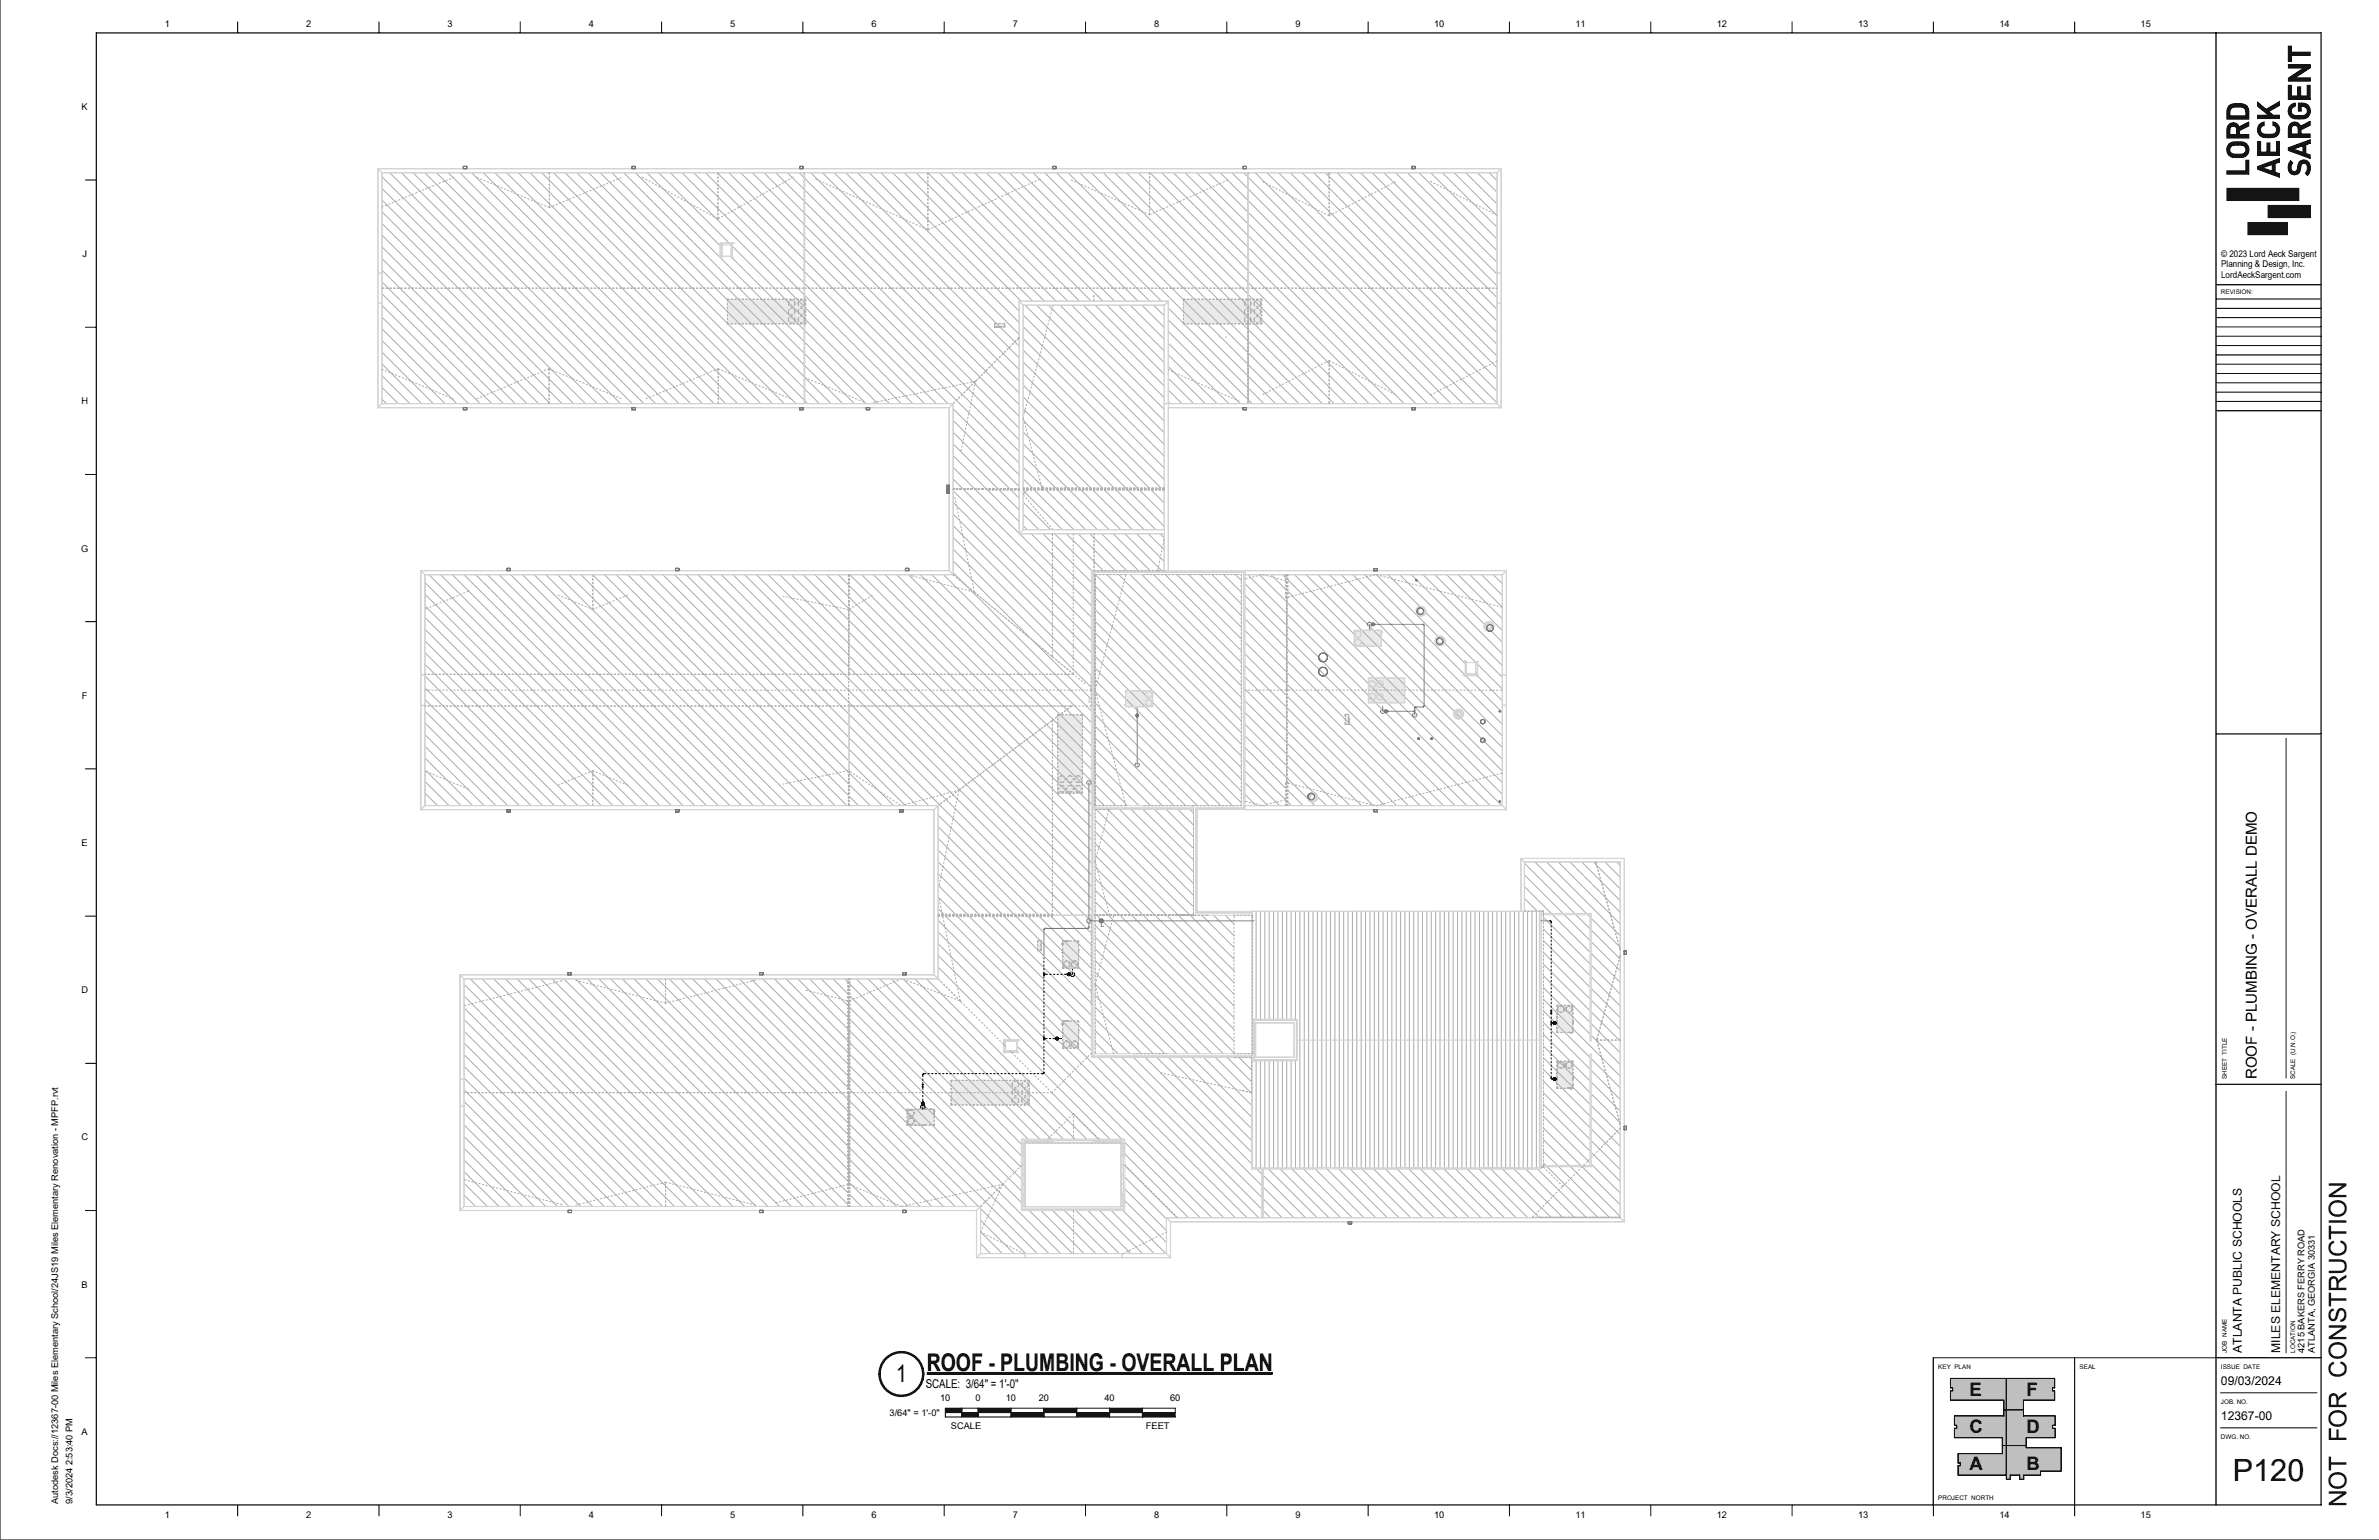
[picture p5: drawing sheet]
<svg xmlns="http://www.w3.org/2000/svg" width="864mm" height="559mm" viewBox="0 0 864 559" stroke-linecap="round" stroke-linejoin="round" font-family="sans-serif">
<defs><g id="words">
<text font-size="11.1" x="810.5" y="537.5">P120</text>
<g font-size="8.8">
<text x="336.4" y="497.4">ROOF - PLUMBING - OVERALL PLAN</text>
<text x="325.3" y="501.5">1</text>
<text x="851.8" y="547" transform="rotate(-90 851.8 547)">NOT FOR CONSTRUCTION</text>
</g>
<g font-size="6.7">
<text x="714.9" y="506.6">E</text>
<text x="735.7" y="506.6">F</text>
<text x="714.9" y="520">C</text>
<text x="735.7" y="520">D</text>
<text x="714.9" y="533.4">A</text>
<text x="735.7" y="533.4">B</text>
</g>
<text font-size="5.5" x="819.2" y="391.6" transform="rotate(-90 819.2 391.6)">ROOF - PLUMBING - OVERALL DEMO</text>
<g font-size="4.4">
<text x="813.9" y="490.9" transform="rotate(-90 813.9 490.9)">ATLANTA PUBLIC SCHOOLS</text>
<text x="827.7" y="490.9" transform="rotate(-90 827.7 490.9)">MILES ELEMENTARY SCHOOL</text>
<text x="336.1" y="503.5">SCALE: 3/64&quot; = 1'-0&quot;</text>
<text x="806.2" y="502.6">09/03/2024</text>
<text x="806.2" y="515.3">12367-00</text>
</g>
<g font-size="3.4">
<text x="59.8" y="9.8">1</text>
<text x="111.1" y="9.8">2</text>
<text x="162.4" y="9.8">3</text>
<text x="213.7" y="9.8">4</text>
<text x="265" y="9.8">5</text>
<text x="316.3" y="9.8">6</text>
<text x="367.6" y="9.8">7</text>
<text x="418.9" y="9.8">8</text>
<text x="470.2" y="9.8">9</text>
<text x="520.6" y="9.8">10</text>
<text x="571.9" y="9.8">11</text>
<text x="623.2" y="9.8">12</text>
<text x="674.5" y="9.8">13</text>
<text x="725.8" y="9.8">14</text>
<text x="777.1" y="9.8">15</text>
<text x="29.6" y="39.9">K</text>
<text x="29.9" y="93.3">J</text>
<text x="806.3" y="93.1">© 2023 Lord Aeck Sargent</text>
<text x="806.3" y="96.9">Planning &amp; Design, Inc.</text>
<text x="806.3" y="100.8">LordAeckSargent.com</text>
<text x="29.5" y="146.7">H</text>
<text x="29.4" y="200.1">G</text>
<text x="29.7" y="253.6">F</text>
<text x="29.6" y="307">E</text>
<text x="29.5" y="360.4">D</text>
<text x="29.5" y="413.8">C</text>
<text x="29.6" y="467.2">B</text>
<text x="836.5" y="490.9" transform="rotate(-90 836.5 490.9)">4215 BAKERS FERRY ROAD</text>
<text x="840.4" y="490.9" transform="rotate(-90 840.4 490.9)">ATLANTA, GEORGIA 30331</text>
<text x="341.3" y="508.2">10</text>
<text x="354.1" y="508.2">0</text>
<text x="365.1" y="508.2">10</text>
<text x="377.1" y="508.2">20</text>
<text x="400.9" y="508.2">40</text>
<text x="424.7" y="508.2">60</text>
<text x="322.9" y="513.8">3/64&quot; = 1'-0&quot;</text>
<text x="29.6" y="520.6">A</text>
<text x="345.2" y="518.5">SCALE</text>
<text x="416" y="518.5">FEET</text>
<text x="21.1" y="545.7" transform="rotate(-90 21.1 545.7)">Autodesk Docs://12367-00 Miles Elementary School/24JS19 Miles Elementary Renovation - MPFP.rvt</text>
<text x="26.4" y="545.7" transform="rotate(-90 26.4 545.7)">9/3/2024 2:53:40 PM</text>
<text x="59.8" y="550.9">1</text>
<text x="111.1" y="550.9">2</text>
<text x="162.4" y="550.9">3</text>
<text x="213.7" y="550.9">4</text>
<text x="265" y="550.9">5</text>
<text x="316.3" y="550.9">6</text>
<text x="367.6" y="550.9">7</text>
<text x="418.9" y="550.9">8</text>
<text x="470.2" y="550.9">9</text>
<text x="520.6" y="550.9">10</text>
<text x="571.9" y="550.9">11</text>
<text x="623.2" y="550.9">12</text>
<text x="674.5" y="550.9">13</text>
<text x="725.8" y="550.9">14</text>
<text x="777.1" y="550.9">15</text>
</g>
<g font-size="2.3">
<text x="806.2" y="106.8">REVISION:</text>
<text x="808.4" y="391.6" transform="rotate(-90 808.4 391.6)">SHEET TITLE</text>
<text x="833.1" y="391.6" transform="rotate(-90 833.1 391.6)">SCALE (U.N.O.)</text>
<text x="808.4" y="490.9" transform="rotate(-90 808.4 490.9)">JOB NAME</text>
<text x="833.1" y="490.9" transform="rotate(-90 833.1 490.9)">LOCATION</text>
<text x="703.6" y="496.6">KEY PLAN</text>
<text x="754.9" y="496.6">SEAL</text>
<text x="806.2" y="496.6">ISSUE DATE</text>
<text x="806.2" y="509.4">JOB. NO.</text>
<text x="806.2" y="522">DWG. NO.</text>
<text x="703.6" y="544.1">PROJECT NORTH</text>
</g>
</g></defs>
<g fill="#eaeaea">
<path d="M516.1 220.7l.5 .3 .2 .7z"/>
<path d="M516.8 221.7l-.3 .8z"/>
<path d="M516.7 222.2l-.3 .4z"/>
<path d="M514.5 220.6a1.68 1.68 0 0 1 1.9-.4 1.68 1.68 0 0 1 1.1 1.5l-.6 .1a1.38 1.38 0 0 0-1.3-1.2 1.38 1.38 0 0 0-1.4 1.1z"/>
<path d="M514.1 221.7l.3 .1a1.35 1.35 0 0 0 1.3 1.3 1.35 1.35 0 0 0 1.4-1.3l.3-.1a1.67 1.67 0 0 1-1.6 1.7 1.67 1.67 0 0 1-1.7-1.7z"/>
<path d="M514.6 220.4a1.7 1.7 0 0 1 1.9-.3 1.7 1.7 0 0 1 1 1.6 1.73 1.73 0 0 0-1.8-1.6 1.73 1.73 0 0 0-1.7 1.6z"/>
<path d="M514 221.7a1.79 1.79 0 0 0 1.8 1.7 1.79 1.79 0 0 0 1.8-1.7 1.78 1.78 0 0 1-1.8 1.8 1.78 1.78 0 0 1-1.8-1.8z"/>
<path d="M539.8 226.5a1.07 1.07 0 0 1 1.7 .3h-.2a.93 .93 0 0 0-1-.4 .93 .93 0 0 0-.7 .9l-.1-.3z"/>
<path d="M539.4 227.3h.2l.1 .6z"/>
<path d="M539.5 227.7l.2 .3z"/>
<path d="M539.8 226.7a.88 .88 0 0 1 1.4 0l-.7 .1-.9 .5z"/>
<path d="M539.6 227.3h.2l-.1 .3z"/>
<path d="M539.2 226.2a1.68 1.68 0 0 1 1.9-.5 1.68 1.68 0 0 1 1.1 1.6l-.4-.2a1.31 1.31 0 0 0-1.4-.9 1.31 1.31 0 0 0-1.2 1.1h-.4z"/>
<path d="M539.3 226a1.7 1.7 0 0 1 1.9-.4 1.7 1.7 0 0 1 1 1.7 1.73 1.73 0 0 0-1.7-1.7 1.73 1.73 0 0 0-1.8 1.7z"/>
<path d="M522.7 231.5a1.08 1.08 0 0 1 1.1 1 1.24 1.24 0 0 0-1.1-1z"/>
<path d="M523.8 232.5v.2z"/>
<path d="M521.5 231.4a1.68 1.68 0 0 1 1.9-.4 1.68 1.68 0 0 1 1.1 1.5l-.6 .1a1.25 1.25 0 0 0-1.2-1.2 1.25 1.25 0 0 0-1.2 1.1h-.4z"/>
<path d="M521.1 232.5h.3a1.33 1.33 0 0 0 1.3 1.4 1.33 1.33 0 0 0 1.4-1.3l.3-.1a1.67 1.67 0 0 1-1.6 1.7 1.67 1.67 0 0 1-1.7-1.7z"/>
<path d="M521.5 231.3a1.7 1.7 0 0 1 1.9-.4 1.7 1.7 0 0 1 1.1 1.6 1.73 1.73 0 0 0-1.8-1.7 1.73 1.73 0 0 0-1.7 1.7z"/>
<path d="M521 232.5a1.79 1.79 0 0 0 1.8 1.7 1.79 1.79 0 0 0 1.8-1.7 1.78 1.78 0 0 1-1.8 1.8 1.78 1.78 0 0 1-1.8-1.8z"/>
<path d="M528.8 258.4a1.07 1.07 0 0 1 1.1-.2 1.07 1.07 0 0 1 .7 1h-.2a.87 .87 0 0 0-.9-.9 .87 .87 0 0 0-.9 .9l-.2-.2z"/>
<path d="M528.4 259.2h.2a.87 .87 0 0 0 .9 .9 .87 .87 0 0 0 .9-.9h.2a1.07 1.07 0 0 1-1.1 1.1 1.07 1.07 0 0 1-1.1-1.1z"/>
<path d="M528.7 258.4a1.05 1.05 0 0 1 1.8 .4 1.07 1.07 0 0 0-1.1-.7 1.07 1.07 0 0 0-1 .9z"/>
<path d="M529 258.5a.87 .87 0 0 1 .9-.1 .87 .87 0 0 1 .5 .8h-1.8z"/>
<path d="M528.6 259.2h1.8a.87 .87 0 0 1-.9 .9 .87 .87 0 0 1-.9-.9z"/>
<path d="M528.3 258a1.68 1.68 0 0 1 1.8-.4 1.68 1.68 0 0 1 1.1 1.6h-.5a1.23 1.23 0 0 0-1.3-1.2 1.23 1.23 0 0 0-1.2 1.2l-.4-.2z"/>
<path d="M527.8 259.2h.5a1.17 1.17 0 0 0 1.1 1.1l.1 .3v-.3a1.18 1.18 0 0 0 1.2-1.1h.4a1.64 1.64 0 0 1-1.6 1.7 1.64 1.64 0 0 1-1.7-1.7z"/>
<path d="M528.3 257.9a1.7 1.7 0 0 1 1.9-.4 1.7 1.7 0 0 1 1 1.7 1.73 1.73 0 0 0-1.8-1.7 1.73 1.73 0 0 0-1.7 1.7z"/>
<path d="M527.7 259.2a1.79 1.79 0 0 0 1.8 1.7 1.79 1.79 0 0 0 1.8-1.7 1.78 1.78 0 0 1-1.8 1.8 1.78 1.78 0 0 1-1.8-1.8z"/>
<path d="M476.4 290.3l.1 .3z"/>
<path d="M476.9 288.3l.4 .3 .3 .7z"/>
<path d="M476.1 290.2l.9-.3 .6-.6a1.06 1.06 0 0 1-1.5 .9z"/>
<path d="M477.1 288.6l.3 .7h-.3z"/>
<path d="M477.1 289.3h.3l-.2 .4-.7 .4z"/>
<path d="M475.3 288.1a1.7 1.7 0 0 1 2.3 1.1h.6a1.67 1.67 0 0 0-1.1-1.5 1.67 1.67 0 0 0-1.8 .4z"/>
<path d="M474.8 289.3l.6 .8 1 .5 .1-.2a1.18 1.18 0 0 0 1.1-1.2h.6a1.68 1.68 0 0 1-1.7 1.7 1.68 1.68 0 0 1-1.7-1.6z"/>
<path d="M475.3 287.9a1.7 1.7 0 0 1 1.9-.3 1.7 1.7 0 0 1 1 1.6 1.73 1.73 0 0 0-1.8-1.6 1.73 1.73 0 0 0-1.7 1.6z"/>
<path d="M474.7 289.2a1.79 1.79 0 0 0 1.8 1.7 1.79 1.79 0 0 0 1.8-1.7 1.78 1.78 0 0 1-1.8 1.8 1.78 1.78 0 0 1-1.8-1.8z"/>
<path d="M345.2 392h28.5v9h-28.5z"/>
<path d="M384 259.4h8.9v28.4h-8.9z"/>
<path d="M429.6 108.6h28.4v8.9h-28.4z"/>
<path d="M264.1 108.6h28.4v8.9h-28.4z"/>
<path d="M514 221.7a1.78 1.78 0 0 0 1.8 1.8 1.78 1.78 0 0 0 1.8-1.8 1.78 1.78 0 0 1-1.8 1.8 1.78 1.78 0 0 1-1.8-1.8zM515.8 220.6a1.17 1.17 0 0 1 1 1.1 1.17 1.17 0 0 1-.9 1.2 1.15 1.15 0 0 0 1-1.2 1.15 1.15 0 0 0-1.1-1.1z"/>
<path d="M538.8 227.3a1.68 1.68 0 0 0 1.6 1.7l-.6-.5-.5-1.2zM541.9 227.3l.2 .6 .1-.6z"/>
<path d="M538.7 227.3a1.77 1.77 0 0 0 1.9 1.8 2.03 2.03 0 0 1-1.9-1.8zM542.2 227.3l-.2 .9z"/>
<path d="M538.7 227.3a1.76 1.76 0 0 0 2 1.8 1.8 1.8 0 0 1-2-1.8zM542.3 227.2l-.3 1.1zM539.6 226.5a1.15 1.15 0 0 0 .1 1.7 1.15 1.15 0 0 1 .2-1.8 1.15 1.15 0 0 1 1.7 .6 1.16 1.16 0 0 0-2-.5z"/>
<path d="M521 232.5a1.78 1.78 0 0 0 1.8 1.8 1.78 1.78 0 0 0 1.8-1.8 1.78 1.78 0 0 1-1.8 1.8 1.78 1.78 0 0 1-1.8-1.8zM522.4 231.5a1.17 1.17 0 0 1 1.3 .5 1.17 1.17 0 0 1-.2 1.5 1.15 1.15 0 0 0 .3-1.5 1.15 1.15 0 0 0-1.4-.5z"/>
<path d="M529.4 260.3l.1 .3zM529.5 260.3v.3zM529.5 260.3v.3z"/>
<path d="M528.4 259.2a1.1 1.1 0 0 1 2.2 0 1.1 1.1 0 0 1-2.2 0zM528.3 259.2a1.2 1.2 0 0 0 2.4 0 1.2 1.2 0 0 0-2.4 0zM528.3 257.9l-.6 1.3a1.78 1.78 0 0 1 1.9-1.8 1.78 1.78 0 0 1 1.7 2.1 1.79 1.79 0 0 0-1-1.9 1.79 1.79 0 0 0-2 .3z"/>
<path d="M474.7 289.3a1.8 1.8 0 0 0 3.6 0 1.8 1.8 0 0 0-3.6 0zM475.9 290.3l.5 .1zM476.7 288.1a1.12 1.12 0 0 1 .8 1.2 1.12 1.12 0 0 1-1 1 1.11 1.11 0 0 0 1.1-1 1.11 1.11 0 0 0-.9-1.2z"/>
<path d="M385.8 341.4v9.9h5.7v-9.9zM386 349.9a1.19 1.19 0 0 1 2.3 0 1.19 1.19 0 0 1-2.3 0zM389 349.9a1.19 1.19 0 0 1 2.3 0 1.19 1.19 0 0 1-2.3 0z"/>
<path d="M385.8 370.5v9.8h5.7v-9.8zM386 379a1.19 1.19 0 0 1 2.3 0 1.19 1.19 0 0 1-2.3 0zM388.9 379a1.2 1.2 0 0 1 2.4 0 1.2 1.2 0 0 1-2.4 0z"/>
<path d="M408.6 250.6v5.8h9.8v-5.8zM415.8 255a1.2 1.2 0 0 1 2.4 0 1.2 1.2 0 0 1-2.4 0zM415.8 252a1.2 1.2 0 0 1 2.4 0 1.2 1.2 0 0 1-2.4 0z"/>
<path d="M491.6 228.7v5.8h9.8v-5.8zM491.8 233.1a1.2 1.2 0 0 1 2.4 0 1.2 1.2 0 0 1-2.4 0zM491.8 230.1a1.2 1.2 0 0 1 2.4 0 1.2 1.2 0 0 1-2.4 0z"/>
<path d="M496.7 246v9h13.2v-9zM499.8 252.8a1.2 1.2 0 0 1 2.4 0 1.2 1.2 0 0 1-2.4 0zM497 252.8a1.19 1.19 0 0 1 2.3 0 1.19 1.19 0 0 1-2.3 0zM499.8 248.2a1.2 1.2 0 0 1 2.4 0 1.2 1.2 0 0 1-2.4 0zM497 248.2a1.19 1.19 0 0 1 2.3 0 1.19 1.19 0 0 1-2.3 0z"/>
<path d="M329.3 402.5v5.8h9.8v-5.8zM329.5 406.9a1.2 1.2 0 0 1 2.4 0 1.2 1.2 0 0 1-2.4 0zM329.5 403.9a1.2 1.2 0 0 1 2.4 0 1.2 1.2 0 0 1-2.4 0z"/>
<path d="M370.9 399.4a1.2 1.2 0 0 0 2.4 0 1.2 1.2 0 0 0-2.4 0zM367.4 399.4a1.2 1.2 0 0 0 2.4 0 1.2 1.2 0 0 0-2.4 0zM367.4 396.5a1.2 1.2 0 0 0 2.4 0 1.2 1.2 0 0 0-2.4 0zM370.9 396.5a1.2 1.2 0 0 0 2.4 0 1.2 1.2 0 0 0-2.4 0zM367.4 393.6a1.2 1.2 0 0 0 2.4 0 1.2 1.2 0 0 0-2.4 0zM370.9 393.6a1.2 1.2 0 0 0 2.4 0 1.2 1.2 0 0 0-2.4 0z"/>
<path d="M384.3 286.2a1.2 1.2 0 0 0 2.4 0 1.2 1.2 0 0 0-2.4 0zM387.2 286.2a1.2 1.2 0 0 0 2.4 0 1.2 1.2 0 0 0-2.4 0zM390.1 286.2a1.2 1.2 0 0 0 2.4 0 1.2 1.2 0 0 0-2.4 0zM390.1 282.7a1.2 1.2 0 0 0 2.4 0 1.2 1.2 0 0 0-2.4 0zM387.2 282.7a1.2 1.2 0 0 0 2.4 0 1.2 1.2 0 0 0-2.4 0zM384.3 282.7a1.2 1.2 0 0 0 2.4 0 1.2 1.2 0 0 0-2.4 0z"/>
<path d="M455.3 115.9a1.19 1.19 0 0 0 2.3 0 1.19 1.19 0 0 0-2.3 0zM451.7 115.9a1.2 1.2 0 0 0 2.4 0 1.2 1.2 0 0 0-2.4 0zM451.7 113a1.2 1.2 0 0 0 2.4 0 1.2 1.2 0 0 0-2.4 0zM455.3 113a1.19 1.19 0 0 0 2.3 0 1.19 1.19 0 0 0-2.3 0zM451.7 110.1a1.2 1.2 0 0 0 2.4 0 1.2 1.2 0 0 0-2.4 0zM455.3 110.1a1.19 1.19 0 0 0 2.3 0 1.19 1.19 0 0 0-2.3 0z"/>
<path d="M289.7 115.9a1.2 1.2 0 0 0 2.4 0 1.2 1.2 0 0 0-2.4 0zM286.2 115.9a1.2 1.2 0 0 0 2.4 0 1.2 1.2 0 0 0-2.4 0zM286.2 113a1.2 1.2 0 0 0 2.4 0 1.2 1.2 0 0 0-2.4 0zM289.7 113a1.2 1.2 0 0 0 2.4 0 1.2 1.2 0 0 0-2.4 0zM289.7 110.1a1.2 1.2 0 0 0 2.4 0 1.2 1.2 0 0 0-2.4 0zM286.2 110.1a1.2 1.2 0 0 0 2.4 0 1.2 1.2 0 0 0-2.4 0z"/>
<path d="M565.2 364.8v9.8h5.8v-9.8zM568.4 366.2a1.2 1.2 0 0 1 2.4 0 1.2 1.2 0 0 1-2.4 0zM565.4 366.2a1.2 1.2 0 0 1 2.4 0 1.2 1.2 0 0 1-2.4 0z"/>
<path d="M565.2 385v9.9h5.8v-9.9zM568.4 386.4a1.2 1.2 0 0 1 2.4 0 1.2 1.2 0 0 1-2.4 0zM565.4 386.4a1.2 1.2 0 0 1 2.4 0 1.2 1.2 0 0 1-2.4 0z"/>
<circle cx="390.1" cy="349.9" r="1.19"/>
<circle cx="387.1" cy="349.9" r="1.19"/>
<circle cx="390.1" cy="379" r="1.19"/>
<circle cx="387.1" cy="379" r="1.19"/>
<circle cx="417" cy="252" r="1.19"/>
<circle cx="417" cy="255" r="1.19"/>
<circle cx="493" cy="233.1" r="1.19"/>
<circle cx="493" cy="230.1" r="1.19"/>
<circle cx="498.2" cy="252.8" r="1.19"/>
<circle cx="501" cy="252.8" r="1.19"/>
<circle cx="501" cy="248.2" r="1.19"/>
<circle cx="498.2" cy="248.2" r="1.19"/>
<circle cx="330.7" cy="406.9" r="1.19"/>
<circle cx="330.7" cy="403.9" r="1.19"/>
<circle cx="566.6" cy="366.2" r="1.19"/>
<circle cx="569.6" cy="366.2" r="1.19"/>
<circle cx="566.6" cy="386.4" r="1.19"/>
<circle cx="569.6" cy="386.4" r="1.19"/>
</g>
<circle cx="399.8" cy="334.1" r=".79" fill="#808080"/>
<path d="M361 117.4h3.7v1.2h-3.7z" fill="#eaeaea"/>
<path d="M361.2 118.7h2.2" fill="none" stroke="#eaeaea" stroke-width=".36"/>
<path d="M488.3 259.2h1.3v3.7h-1.3z" fill="#eaeaea"/>
<path d="M489.6 260.6v2.2" fill="none" stroke="#eaeaea" stroke-width=".36"/>
<path d="M376.7 341.3h1.2v3.6h-1.2z" fill="#eaeaea"/>
<path d="M378 342.6v2.2" fill="none" stroke="#eaeaea" stroke-width=".36"/>
<g fill="none" stroke="#aaa" stroke-width=".36">
<path d="M138.7 72.6l73.8 73.8M138.7 68.4l78 78M138.7 64.1l7.7 7.8M138.7 76.8l27.7 27.8M139.1 74.9l-.4 .2M140.3 74.4l-.5 .2M141.5 62.7l7.9 8M141.5 73.9l-.4 .2M142.8 73.4l-.5 .2M144 72.9l-.5 .2M145.2 72.4l-.5 .2M145.7 62.7l41.9 41.9"/>
<path d="M146.4 71.9l-.5 .2M146.5 71.9l32.6 32.7M147.7 71.4l-.5 .2M148.9 70.9l-.5 .2M149.5 70.6l33.9 34M150 62.7l41.9 41.9M150.1 70.4l-.5 .2M151.3 69.9l-.5 .2M152.6 69.4l-.5 .2M153.8 68.9l-.5 .2M154.2 62.7l83.7 83.7M155 68.4l-.5 .2"/>
<path d="M156.2 67.8l-.5 .2M157.5 67.3l-.5 .2M158.5 62.7l41.9 41.9M158.7 66.8l-.5 .2M159.9 66.3l-.5 .2M161.1 65.8l-.5 .2M162.3 65.3l-.4 .2M162.7 62.7l41.9 41.9M163.6 64.8l-.5 .2M164.7 64.3l-.4 .2M167 62.7l77.7 77.7M171.2 62.7l1.5 1.5"/>
<path d="M172.8 64.2l40.3 40.4M173.2 64.4l.5 .3M174.4 65l.5 .2M175.4 62.7l83.8 83.7M175.7 65.5l.5 .2M176.9 66l.5 .2M178.1 66.5l.5 .2M179.3 67l.5 .2M179.7 62.7l83.7 83.7M180.6 67.5l.4 .2M181.8 68l.5 .2M183 68.5l.5 .2"/>
<path d="M183.9 62.7l41.9 41.9M184.2 69l.5 .2M185.5 69.5l.4 .2M186.7 70l.5 .2M187.9 70.5l.5 .2M188.2 62.7l83.7 83.7M189.1 71l.5 .2M190.4 71.6l.4 .2M191.6 72.1l.5 .2M192.4 62.7l83.8 83.7M192.8 72.6l.5 .2M194 73.1l.5 .2"/>
<path d="M195.2 73.6l.5 .2M196.5 74.1l.5 .2M196.7 62.7l83.7 83.7M197.7 74.6l.5 .2M198.9 75.1l.5 .2M199.4 62.7v.6M199.4 64.1v.5M199.4 65.4v.6M199.4 66.8v.5M199.4 68.1v.5M199.4 69.4v.5M199.4 70.7v.6"/>
<path d="M199.4 72v.6M199.4 73.4v.5M199.4 74.7v.6M199.9 75.1l-.5 .2M200.9 62.7l41.9 41.9M201.1 74.6l-.5 .2M202.3 74.1l-.5 .2M203.6 73.6l-.5 .2M204.8 73.1l-.5 .2M205.2 62.7l41.9 41.9M206 72.6l-.5 .2M207.2 72.1l-.5 .2"/>
<path d="M208.4 71.6l-.4 .2M209.4 62.7l82.6 82.5M209.7 71l-.5 .3M210.9 70.5l-.5 .2M212.1 70l-.5 .2M213.3 69.5l-.5 .2M213.7 62.7l78.3 78.3v-.5M214.6 69l-.5 .2M215.8 68.5l-.5 .2M217 68l-.5 .2M217.9 62.7l74.1 74M218.2 67.5l-.5 .2"/>
<path d="M219.5 67l-.5 .2M220.7 66.5l-.5 .2M221.9 66l-.5 .2M222.2 62.7l41.9 41.9M223.1 65.5l-.5 .2M224.3 64.9l-.4 .3M225.5 64.4l-.4 .2M226.4 62.7l65.6 65.5M230.7 62.7l61.3 61.3M233 64.3l.7 .3M234.4 65l.5 .3M234.9 62.7l5.8 5.8"/>
<path d="M235.6 65.7l.4 .2M236.7 66.3l.5 .3M237.9 66.9l.4 .3M239 67.6l.5 .2M239.1 62.7l11 10.9M240.2 68.2l.5 .3M240.8 68.5l20.5 20.6M241.4 68.9l.4 .2M242.5 69.5l.5 .3M243.4 62.7l16.1 16.1M243.7 70.1l.4 .3M244.8 70.8l.5 .2"/>
<path d="M246 71.4l.5 .3M247.2 72l.4 .3M247.6 62.7l44.4 44.3M248.3 72.7l.5 .2M249.5 73.3l.5 .3M250.2 73.7l14.4 14.5M250.6 74l.5 .2M251.8 74.6l.5 .3M251.9 62.7l40.1 40M253 75.2l.4 .3M254.1 75.9l.5 .2M255.3 76.5l.5 .3"/>
<path d="M256.1 62.7l4.5 4.5M256.5 77.1l.4 .3M257.6 77.8l.5 .2M258.8 78.4l.4 .3M259.6 78.9l32.4 32.4M259.9 79.1l.7 .3M260.4 62.7l31.6 31.6M260.6 67.2l31.4 31.3M260.6 62.7v.7M260.6 64.2v.5M260.6 65.5v.5M260.6 66.8v.6"/>
<path d="M260.6 68.2v.5M260.6 69.5v.5M260.6 70.8v.5M260.6 72.1v.6M260.6 73.5v.5M260.6 74.8v.5M260.6 76.1v.5M260.6 77.4v.6M260.6 78.8v.6M261.2 79.1l-.6 .3M262.4 78.5l-.5 .2M263.5 77.8l-.4 .3"/>
<path d="M264.6 62.7l27.4 27.3v-.7M264.7 77.2l-.5 .2M265.8 76.5l-.4 .3M267 75.9l-.5 .3M268.2 75.3l-.5 .2M268.9 62.7l23.1 23.1M269.3 74.6l-.4 .3M270.5 74l-.5 .2M271.6 73.3l-.4 .3M272.8 72.7l-.5 .2M273.1 62.7l18.9 18.8M273.9 72l-.4 .3"/>
<path d="M275.1 71.4l-.5 .3M276.3 70.8l-.5 .2M277.4 62.7l14.6 14.6M277.4 70.1l-.4 .3M278.6 69.5l-.5 .2M279.7 68.8l-.4 .3M280.9 68.2l-.5 .3M281.6 62.7l10.4 10.3M282.1 67.6l-.5 .2M283.2 66.9l-.4 .3M284.4 66.3l-.5 .2M285.5 65.6l-.4 .3"/>
<path d="M285.9 62.7l6.1 6.1M286.7 65l-.5 .2M288 64.3l-.6 .3M290.1 62.7l1.9 1.8M292 63.1h.1M292 62.7v.9M292 64.2v.7M292 65.5v.7M292 66.8v.7M292 68.1v.8M292 69.5v.7M292 70.8v.7"/>
<path d="M292 72.1v.7M292 73.4v.8M292 74.8v.7M292 76.1v.7M292 77.4v.7M292 78.7v.8M292.1 68.2v.7l77.9 77.9M292.1 78.2v-.8l77.9 77.9M292.1 73.1l31.4 31.5M292.1 64.6l67.8 67.9 .4-.4M292.1 62.8v.8M292.1 64.2v.7"/>
<path d="M292.1 65.5v.7M292.1 66.8v.8M292.1 69.5v.7M292.1 70.8v.7M292.1 72.1v.8M292.1 73.5v.7M292.1 74.8v.7M292.1 76.1v.7M292.1 78.8v.7M294.3 62.7l67.8 67.7M296.1 65l.7 .3M297.5 65.6l.5 .2"/>
<path d="M298.6 62.7l71.4 71.4M298.7 66.2l.5 .2M299.9 66.7l.5 .2M301.1 67.2l.5 .3M302.3 67.8l.5 .2M302.8 62.7l41.9 41.9M303.5 68.3l.5 .3M304.8 68.9l.4 .2M306 69.4l.4 .3M307.1 62.7l61.3 61.3M307.2 70l.4 .2M308.4 70.5l.5 .2"/>
<path d="M309.6 71.1l.5 .2M310.8 71.6l.5 .2M311.3 62.7l58.7 58.6M312 72.2l.5 .2M313.2 72.7l.5 .2M314.4 73.3l.5 .2M315.6 62.7l54.4 54.4M315.6 73.8l.5 .2M316.8 74.4l.5 .2M318 74.9l.5 .2M319.2 75.4l.5 .3M319.8 62.7l41.9 41.9"/>
<path d="M320.4 76l.5 .2M321.6 76.5l.5 .3M322.9 77.1l.4 .2M324.1 62.7l41.9 41.9M324.1 77.6l.4 .3M325.3 78.2l.4 .2M326.5 78.7l.5 .2M327.7 79.3l.5 .2M328.3 62.7l46.6 46.6M328.9 79.8l.5 .2M332.5 62.7l46.6 46.6M336.8 62.7l46.6 46.6"/>
<path d="M336.8 62.7v.7M336.8 64.2v.5M336.8 65.5v.5M336.8 66.8v.6M336.8 68.2v.5M336.8 69.5v.5M336.8 70.8v.5M336.8 72.1v.6M336.8 73.5v.5M336.8 74.8v.5M336.8 76.1v.5M336.8 77.4v.6"/>
<path d="M336.8 78.8v.5M341.1 62.7l46.3 46.3M344.8 79.8l-.5 .2M345.3 62.7l46.6 46.6M346 79.3l-.5 .2M347.2 78.7l-.5 .2M348.4 78.2l-.5 .2M349.5 62.7l46.6 46.6M349.6 77.6l-.5 .3M350.8 77.1l-.5 .2M352 76.5l-.5 .3M353.2 76l-.5 .2"/>
<path d="M353.8 62.7l46.6 46.6M354.4 75.4l-.4 .3M355.6 74.9l-.4 .2M356.8 74.4l-.4 .2M358 62.7l46.6 46.6M358.1 73.8l-.5 .2M359.3 73.3l-.5 .2M360.5 72.7l-.5 .2M361.7 72.2l-.5 .2M362.3 62.7l46.6 46.6M362.9 71.6l-.5 .2M364.1 71.1l-.5 .2"/>
<path d="M365.3 70.5l-.5 .2M366.5 70l-.5 .2M366.5 62.7l46.6 46.6M367.7 69.4l-.5 .3M368.9 68.9l-.5 .2M370.1 68.3l-.5 .3M370.8 62.7l3.7 3.7M371.3 67.8l-.5 .2M372.5 67.2l-.4 .3M373.7 66.7l-.4 .2M374.5 66.4l42.8 42.9M375 66.2l-.5 .2"/>
<path d="M375 62.7l2.4 2.4M376.2 65.6l-.5 .2M377.4 65.1l44.2 44.2M377.6 65l-.7 .3M379.3 62.7l41.9 41.9h-.6M383.5 62.7l41.9 41.9M387.7 62.7l65.3 65.3M388.9 65.3l.5 .3M390.1 65.9l.5 .2M391.3 66.4l.5 .2M392 62.7l41.9 41.9M392.5 67l.5 .2"/>
<path d="M393.8 67.5l.4 .2M395 68l.5 .2M396.2 68.6l.5 .2M396.2 62.7l56.8 56.8M397.4 69.1l.5 .2M398.6 69.6l.5 .2M399.8 70.2l.5 .2M400.5 62.7l41.9 41.9M401 70.7l.5 .2M402.2 71.2l.5 .3M403.4 71.8l.5 .2M404.7 72.3l.4 .2"/>
<path d="M404.7 62.7l41.9 41.9M405.9 72.8l.5 .3M407.1 73.4l.5 .2M408.3 73.9l.5 .2M409 62.7l44 44M409.5 74.5l.5 .2M410.7 75l.5 .2M411.9 75.5l.5 .2M413.1 76.1l.5 .2M413.2 62.7l39.8 39.8M414.4 76.6l.4 .2M415.6 77.1l.5 .2"/>
<path d="M416.8 77.7l.5 .2M417.3 62.7v.6M417.3 64.1v.5M417.3 65.4v.5M417.3 66.7v.6M417.3 68v.6M417.3 69.4v.5M417.3 70.7v.5M417.3 72v.6M417.3 73.3v.6M417.3 74.7v.5M417.3 76v.5"/>
<path d="M417.3 77.3v.6M417.5 62.7l35.5 35.5M417.9 77.7l-.6 .2M419.1 77.1l-.5 .2M420.3 76.6l-.5 .2M421.5 76.1l-.5 .2M421.7 62.7l31.3 31.3M422.7 75.5l-.5 .2M423.9 75l-.5 .2M425.1 74.5l-.5 .2M426 62.7l27 27M426.3 73.9l-.4 .2"/>
<path d="M427.5 73.4l-.4 .2M428.8 72.8l-.5 .3M430 72.3l-.5 .2M430.2 62.7l22.8 22.8M431.2 71.8l-.5 .2M432.4 71.2l-.5 .3M433.6 70.7l-.5 .2M434.5 62.7l18.5 18.5M434.8 70.2l-.5 .2M436 69.6l-.5 .2M437.2 69.1l-.4 .2M438.5 68.6l-.5 .2"/>
<path d="M438.7 62.7l14.3 14.3M439.7 68l-.5 .2M440.9 67.5l-.5 .2M442.1 67l-.5 .2M443 62.7l10 10.1M443.3 66.4l-.5 .2M444.5 65.9l-.5 .2M445.8 65.3l-.6 .3M447.2 62.7l5.8 5.8M451.5 62.7l1.5 1.6M453 63.2l.1 .1M453 62.8v.8"/>
<path d="M453 64.2v.7M453 65.5v.8M453 66.9v.7M453 68.2v.7M453 69.5v.7M453 70.8v.8M453 72.1v.8M453 73.5v.7M453 74.8v.7M453 76.1v.8M453 77.4v.8M453 78.8v.7"/>
<path d="M453.1 77.1l27.5 27.5M453.1 72.2v.7l31.8 31.7M453.1 68.6l77.8 77.8M453.1 64.4l82.1 82M453.1 62.8v.8M453.1 64.2v.8M453.1 65.6v.7M453.1 66.9v.7M453.1 68.2v.7M453.1 69.5v.8M453.1 70.9v.7M453.1 73.5v.7"/>
<path d="M453.1 74.8v.8M453.1 76.2v.7M453.1 77.5v.7M453.1 78.8v.7M455.7 62.7l83.7 83.7M458.4 66l.5 .2M459.6 66.6l.5 .2M459.9 62.7l41.9 41.9M460.8 67.2l.5 .2M462 67.8l.4 .2M463.1 68.4l.5 .2M464.2 62.7l41.9 41.9"/>
<path d="M464.3 69l.5 .2M465.5 69.6l.5 .2M466.7 70.2l.4 .2M467.9 70.8l.4 .2M468.4 62.7l75 75M469 71.4l.5 .2M470.2 72l.5 .2M471.4 72.6l.5 .2M472.6 73.2l.4 .2M472.7 62.7l70.7 70.8M473.8 73.8l.4 .2M474.9 74.4l.5 .3"/>
<path d="M476.1 75l.5 .3M476.9 62.7l66.5 66.5M477.3 75.6l.5 .3M478.5 76.2l.4 .3M479.7 76.8l.4 .3M480.8 77.4l.5 .3M481.2 62.7l10.7 10.8M482 78l.5 .3M482.5 62.7v.8M482.5 64.3v.5M482.5 65.6v.5M482.5 66.9v.5"/>
<path d="M482.5 68.2v.6M482.5 69.6v.5M482.5 70.9v.5M482.5 72.2v.5M482.5 73.5v.6M482.5 74.9v.5M482.5 76.2v.5M482.5 77.5v.8M483 78l-.5 .3M484.2 77.4l-.5 .3M485.3 76.8l-.4 .3M485.4 62.7l9.3 9.3"/>
<path d="M486.5 76.2l-.4 .3M487.7 75.6l-.5 .3M488.9 75l-.5 .3M489.7 62.7l53.7 53.8M490.1 74.4l-.5 .3M491.2 73.8l-.4 .2M491.9 73.4l51.5 51.6M492.4 73.2l-.5 .2M493.6 72.6l-.5 .2M493.9 62.7l6.5 6.4M494.3 72.2l.5-.2 48.6 48.7M496 71.4l-.5 .2"/>
<path d="M497.1 70.8l-.4 .2M498.2 62.7l41.8 41.9M498.3 70.2l-.5 .2M499.5 69.6l-.5 .2M500.4 69.1l43 43.1M500.7 69l-.5 .2M501.9 68.4l-.5 .2M502.4 62.7l41 41M503 67.8l-.4 .2M504.2 67.2l-.5 .2M505.4 66.6l-.5 .2M506.6 66l-.5 .2"/>
<path d="M506.7 62.7l36.7 36.8M510.9 62.7l32.5 32.5M515.1 62.7l1.6 1.5M516.7 64.3l26.7 26.7M519.2 65.8l.6 .2M519.4 62.7l24 24M520.5 66.4l.5 .2M521.7 67l.4 .3M522.8 67.6l.5 .3M523.6 62.7l19.8 19.8M524 68.2l.5 .3M525.2 68.8l.5 .3"/>
<path d="M526.4 69.4l.5 .3M527.6 70l.4 .3M527.9 62.7l15.5 15.5M528.7 70.6l.5 .3M529.9 71.2l.5 .3M531.1 71.8l.5 .3M532.1 62.7l11.3 11.3M532.3 72.4l.5 .3M533.5 73l.4 .3M534.6 73.6l.5 .3M535.8 74.2l.5 .3M536.4 62.7l7 7.1"/>
<path d="M537 74.9l.5 .2M538.2 75.5l.5 .2M539.4 76.1l.4 .2M540.5 76.7l.5 .2M540.6 62.7l2.8 2.8M541.7 77.3l.5 .2M542.9 77.9l.5 .2M138.7 93.8l52.5 52.6M138.7 89.6l56.8 56.8M138.7 85.3l61 61.1M138.7 81.1l65.3 65.3M138.7 98.1l6.5 6.5"/>
<path d="M261.5 89.3l.5 .5M264.8 88.3l.6 .6M265.2 93l.5 .5M265.5 89l.2 .3M265.8 93.6l26.2 26.2v-.5M265.9 89.4l26.1 26.1M292 80.1v.7M292 81.4v.7M292 82.7v.7M292 84v.8M292 85.4v.7M292 86.7v.7"/>
<path d="M292 88v.7M292 90.7v.7M292 92v.7M292 93.3v.7M292 94.6v.8M292 96v.7M292 97.3v.7M292 98.6v.7M292 99.9v.8M292.1 99.4v-.8l47.8 47.8M292.1 89.4v.7l77.9 78M292.1 85.9l77.9 77.9"/>
<path d="M292.1 94.4l10.2 10.2M292.1 81.6l57.6 57.7M292.1 80.1v.7M292.1 81.4v.7M292.1 82.7v.8M292.1 84.1v.7M292.1 85.4v.7M292.1 86.7v.7M292.1 88v.8M292.1 90.7v.7M292.1 92v.7M292.1 93.3v.8"/>
<path d="M292.1 94.7v.7M292.1 96v.7M292.1 97.3v.7M292.1 100v.7M330.1 80.4l.5 .2M331.3 80.9l.5 .2M332.5 81.5l.5 .2M333.7 82l.5 .2M334.9 82.6l.5 .2M336.1 83.1l.7 .3M336.8 80.1v.5M336.8 81.4v.5"/>
<path d="M336.8 82.7v.7M337.5 83.1l-.7 .3M338.7 82.6l-.4 .2M340 82l-.5 .2M341.2 81.5l-.5 .2M342.4 80.9l-.5 .2M343.6 80.4l-.5 .2M453 80.1v.7M453 81.4v.8M453 82.7v.8M453 84.1v.7M453 85.4v.7"/>
<path d="M453 86.7v.8M453 88v.8M453 89.4v.7M453 90.7v.7M453 92v.8M453 93.3v.8M453 94.7v.7M453 96v.7M453 97.3v.8M453 98.6v.8M453 100v.7M453.1 93.4v.7l10.5 10.5"/>
<path d="M453.1 89.8l53.2 53.2M453.1 85.6l19 19M453.1 81.3l65.1 65.1M453.1 98.3l35.8 35.8M453.1 80.1v.8M453.1 81.5v.7M453.1 82.8v.7M453.1 84.1v.7M453.1 85.4v.8M453.1 86.7v.8M453.1 88.1v.7M453.1 89.4v.7"/>
<path d="M453.1 90.7v.8M453.1 92v.8M453.1 94.7v.7M453.1 96v.8M453.1 97.3v.8M453.1 98.7v.7M453.1 100v.7M138.7 119.3l27.1 27.1M138.7 110.8l35.6 35.6M138.7 106.6l39.8 39.8M138.7 102.3l44 44.1M138.7 115.1l31.2 31.2"/>
<path d="M138.7 104.6h.7M140.2 104.6h.5M141.5 104.6h.6M142.9 104.6h.5M144.2 104.6h.5M145.1 104.6l41.9 41.8M145.5 104.6h.5M146.8 104.6h.6M148.2 104.6h.5M149.5 104.6h.5M150.8 104.6h.5M152.1 104.6h.6"/>
<path d="M153.5 104.6h.5M154.8 104.6h.5M156.1 104.6h.5M157.4 104.6h.6M158.8 104.6h.5M160.1 104.6h.5M161.4 104.6h.5M162.7 104.6h.6M164.1 104.6h.5M165.4 104.6h.5M166.4 104.6l41.8 41.8M166.7 104.6h.5"/>
<path d="M168 104.6h.6M169.4 104.6h.5M170.7 104.6h.5M172 104.6h.5M173.3 104.6h.6M174.7 104.6h.5M176 104.6h.5M177.3 104.6h.5M178.6 104.6h.6M179.1 104.6l41.9 41.8M180 104.6h.5M181.3 104.6h.5"/>
<path d="M182.6 104.6h.5M183.4 104.6l41.8 41.8M183.9 104.6h.6M185.3 104.6h.5M186.6 104.6h.5M187.6 104.6l41.9 41.8M187.9 104.6h.5M189.2 104.6h.6M190.6 104.6h.5M191.9 104.6l41.8 41.8M191.9 104.6h.5M193.2 104.6h.5"/>
<path d="M194.5 104.6h.6M195.9 104.6h.5M197.2 104.6h.5M198.5 104.6h.5M199.8 104.6h.6M200.3 104.6l38.4 38.3M201.1 104.6h.6M202.5 104.6h.5M203.8 104.6h.5M204.6 104.6l37.1 37.1M205.1 104.6h.6M206.4 104.6h.6"/>
<path d="M207.8 104.6h.5M209.1 104.6h.5M210.4 104.6h.6M211.7 104.6h.6M213.1 104.6h.5M213.1 104.6l41.8 41.8M214.4 104.6h.5M215.7 104.6h.6M217 104.6h.6M218.4 104.6h.5M219.7 104.6h.5M221 104.6h.6"/>
<path d="M222.3 104.6h.6M223.7 104.6h.5M225 104.6h.5M225.8 104.6l41.9 41.8M226.3 104.6h.6M227.6 104.6h.6M229 104.6h.5M230.3 104.6h.5M231.6 104.6h.6M232.9 104.6h.6M234.3 104.6h.5M235.6 104.6h.5"/>
<path d="M236.9 104.6h.5M238.2 104.6h.6M239.6 104.6h.5M240.9 104.6h.5M242.2 104.6h.6l41.8 41.8M243.5 104.6h.6M244.9 104.6h.5M246.2 104.6h.5M247.1 104.6l41.8 41.8M247.5 104.6h.5M248.8 104.6h.6M250.2 104.6h.5"/>
<path d="M251.5 104.6h.5M252.8 104.6h.5M254.1 104.6h.6M255.5 104.6h.5M256.8 104.6h.5M258.1 104.6h.5M259.4 104.6h.6M260.8 104.6h.5M262.1 104.6h.5M263.4 104.6h.5M264 104.6l28 27.9v.5M264.1 116.8v.7h.5"/>
<path d="M264.1 110.1v.6M264.1 111.5v.5M264.1 112.8v.5M264.1 114.1v.5M264.1 115.4v.6M264.6 108.6h-.5v.7M264.7 104.6h.6M265.4 108.6h.5M265.4 117.5h.5M266.1 104.6h.5M266.7 108.6h.6M266.7 117.5h.6"/>
<path d="M267.4 104.6h.5M268.1 108.6h.5M268.1 117.5h.5M268.7 104.6h.5M269.4 108.6h.5M269.4 117.5h.5M270 104.6h.6M270.7 108.6h.5M270.7 117.5h.5M271.4 104.6h.5M272 108.6h.6M272 117.5h.6"/>
<path d="M272.7 104.6h.5M273.4 108.6h.5M273.4 117.5h.5M274 104.6h.5M274.7 108.6h.5M274.7 117.5h.5M275.3 104.6h.6M276 108.6h.5M276 117.5h.5M276.7 104.6h.5M277.3 108.6h.6M277.3 117.5h.6"/>
<path d="M278 104.6h.5M278.7 108.6h.5M278.7 117.5h.5M279.3 104.6h.5M280 108.6h.5M280 117.5h.5M280.6 104.6h.6M281.3 108.6h.5M281.3 117.5h.5M282 104.6h.5M282.6 108.6h.6M282.6 117.5h.6"/>
<path d="M283.3 104.6h.5M284 108.6h.5M284 117.5h.5M284.6 104.6h.5M285.3 108.6h.5M285.3 117.5h.5M285.9 104.6h.6M286.5 109.4l-.3 .7 .3 .8M286.5 112.3l-.3 .7 .3 .8M286.5 115.2l-.3 .7 .3 .8M286.6 108.6h.5M286.6 117.5h.5"/>
<path d="M287.1 111.3h.1M287.1 114.2h.5M287.1 117.1h.5M287.2 109h.4M287.2 109h-.1M287.2 111.9h.4M287.2 111.9h-.1M287.2 114.8h.4M287.2 114.8h-.1M287.3 104.6h.5M287.6 111.3h-.4M287.9 108.6h.6"/>
<path d="M287.9 117.5h.6M288.3 109.4l.3 .7-.3 .8M288.3 112.3l.3 .7-.3 .8M288.3 115.2l.3 .7-.3 .8M288.6 104.6h.5M289.3 108.6h.5M289.3 117.5h.5M289.9 104.6h.5M290 112.3l-.3 .7 .3 .8M290 109.4l-.3 .7 .3 .8M290 115.2l-.3 .7 .3 .8M290.6 108.6h.5"/>
<path d="M290.6 117.5h.5M290.6 114.2h.6M290.6 111.3h.1M290.6 117.1h.6M290.7 111.9h.4M290.7 111.9h-.1M290.7 109h.4M290.7 109h-.1M290.7 111.3h.4M290.7 114.8h.4M290.7 114.8h-.1M291.1 111.9h.1"/>
<path d="M291.1 109h.1M291.1 114.8h.1M291.2 111.3h-.1M291.2 104.6h.8M291.8 112.3l.2 .3M291.8 109.4l.3 .7-.3 .8M291.8 115.2l.3 .7-.3 .8M291.9 108.6h.6v.7M292 101.2v.8M292 102.6v.7M292 103.9v1.3M292 106v.6"/>
<path d="M292 107.3v.6M292 108.7v.5M292 110v.5M292 111.3v.5M292 112.6v.6M292 114v.5M292 115.3v.5M292 116.6v.5M292 117.9v.6M292 112.6l-.2 1.2M292.1 102.8l43.5 43.6M292.1 119.9l26.5 26.5"/>
<path d="M292.1 115.6l30.8 30.8M292.1 111.8v-.4l35 35M292.1 107.1l39.3 39.3M292.1 101.3v.7M292.1 102.6v.7M292.1 103.9v1.3M292.1 106v.6M292.1 107.3v.6M292.1 108.7v.5M292.1 110v.5M292.1 112.6v.6M292.1 114v.5"/>
<path d="M292.1 115.3v.5M292.1 116.6v.5M292.1 117.9v.6M292.1 119.3v.5M292.1 104.6h.6M292.5 116.8v.7h-.6M292.5 110.1v.6M292.5 111.5v.5M292.5 112.8v.5M292.5 114.1v.5M292.5 115.4v.6M293.5 104.6h.5"/>
<path d="M294.8 104.6h.5M296.1 104.6h.5M297.4 104.6h.6M298.8 104.6h.5M300.1 104.6h.5M301.4 104.6h.5M302.2 104.6l41.9 41.8M302.7 104.6h.6M304.1 104.6h.5M305.4 104.6h.5M306.7 104.6h.5M308 104.6h.6"/>
<path d="M309.4 104.6h.5M310.7 104.6h.5M312 104.6h.5M313.3 104.6h.6M314.7 104.6h.5M316 104.6h.5M317.3 104.6h.5M318.6 104.6h.6M320 104.6h.5M321.3 104.6h.5M322.6 104.6h.5M323.5 104.6l46.5 46.5"/>
<path d="M323.9 104.6h.6M325.3 104.6h.5M326.6 104.6h.5M327.9 104.6h.5M329.2 104.6h.6M330.6 104.6h.5M331.9 104.6h.5M333.2 104.6h.5M334.5 104.6h.6M335.9 104.6h.5M337.2 104.6h.5M338.5 104.6h.5"/>
<path d="M339.8 104.6h.6M341.2 104.6h.5M342.5 104.6h.5M343.8 104.6h.5M344.7 104.6l25.3 25.3M345.1 104.6h.6M346.5 104.6h.5M347.8 104.6h.5M349.1 104.6h.5M350.4 104.6h.6M351.8 104.6h.5M353.1 104.6h.5"/>
<path d="M354.4 104.6h.5M355.7 104.6h.6M357.1 104.6h.5M358.4 104.6h.5M359.7 104.6h.5M361 104.6h.6M361.2 118.6l.7 .1M361.7 104.6l8.3 8.2M361.8 117.4h-.8v1.2h.9M362 118.7h.5M362.4 104.6h.5M362.6 118.6h1.1"/>
<path d="M362.6 117.4h.5M363.4 118.6l-.7 .1M363.7 104.6h.5M363.9 117.4h.8v1.2h-.8M365 104.6h.5M365.9 104.6l4.7 4.7M366.3 104.6h.6M367.7 104.6h.5M369 104.6h.5M370.3 104.6h.5M371.5 118.6l6.9 6.9M371.5 114.4l51.1 51.1"/>
<path d="M371.6 104.6h.6M372.2 110.8l50.4 50.5M373 104.6h.5M374.3 104.6h.5M375.6 104.6h.5M376.4 110.8l46.2 46.2M376.9 104.6h.6M378.3 104.6h.5M379.6 104.6h.5M379.9 119.9l-.2 .5M380.2 118.6l-.1 .5M380.6 117.3l-.2 .5"/>
<path d="M380.6 110.8l42 42M380.9 104.6h.5M380.9 116l-.1 .5M381.3 114.8l-.2 .5M381.6 113.5l-.1 .5M381.9 112.2l-.1 .5M382.2 104.6h.6M382.3 110.8l-.2 .6M383.6 104.6h.5M384.9 110.8l37.7 37.7M384.9 104.6h.5M386.2 104.6h.5"/>
<path d="M387.4 109l.2 .3M387.5 104.6h.6M388.9 104.6h.5M389.1 110.8l33.5 33.5M390.2 104.6h.5M391.5 104.6h.5M392.8 104.6h.6M393.4 110.8l29.2 29.2M394.1 104.6h.6M395.5 104.6h.5M396.8 104.6h.5M397.1 107.2v.6"/>
<path d="M397.1 108.6v.7M397.6 110.8l25 25M398.1 104.6h.6M399.4 104.6h.6M400.8 104.6h.5M401.9 110.8l20.7 20.8M402.1 104.6h.5M403.4 104.6h.6M404.7 104.6h.6M406.1 104.6h.5M406.1 110.8l16.5 16.5M407.4 104.6h.5"/>
<path d="M408.7 104.6h.6M410 104.6h.6M410.3 110.8l12.3 12.3M411.4 104.6h.5M412.7 104.6h.5M414 104.6h.6M414.6 110.8l8 8M415.3 104.6h.6M416.7 104.6h.5M418 104.6h.5M418.8 110.8l3.8 3.8M419.3 104.6h.6"/>
<path d="M421.1 104.6l31.9 31.9M422 104.6h.5M423.3 104.6h.5M424.1 116.1l28.9 28.8v-.7M424.1 111.8l28.9 28.9M424.6 104.6h.5M425.4 104.6l27.6 27.6v.8M425.9 104.6h.6M427.3 104.6h.5M428.6 104.6h.5M429.6 110.1v.6M429.6 111.5v.5"/>
<path d="M429.6 112.8v.5M429.6 114.1v.5M429.6 115.4v.6M429.6 116.8v.7h.6M429.9 104.6h.5M430.2 108.6h-.6v.7M431 108.6h.5M431 117.5h.5M431.2 104.6h.6M432.3 108.6h.5M432.3 117.5h.5M432.6 104.6h.5"/>
<path d="M433.6 108.6h.5M433.6 117.5h.5M433.9 104.6l19.1 19.1v-.7M433.9 104.6h.5M434.9 108.6h.6M434.9 117.5h.6M435.2 104.6h.5M436.3 108.6h.5M436.3 117.5h.5M436.5 104.6h.6M437.6 108.6h.5M437.6 117.5h.5"/>
<path d="M437.9 104.6h.5M438.9 108.6h.5M438.9 117.5h.5M439.2 104.6h.5M440.2 108.6h.6M440.2 117.5h.6M440.5 104.6h.5M441.6 108.6h.5M441.6 117.5h.5M441.8 104.6h.6l10.6 10.6M442.9 108.6h.5M442.9 117.5h.5"/>
<path d="M443.2 104.6h.5M444.2 108.6h.5M444.2 117.5h.5M444.5 104.6h.5M445.5 108.6h.6M445.5 117.5h.6M445.8 104.6h.5M446.6 104.6l6.4 6.4M446.9 108.6h.5M446.9 117.5h.5M447.1 104.6h.6M448.2 108.6h.5"/>
<path d="M448.2 117.5h.5M448.5 104.6h.5M449.5 108.6h.5M449.5 117.5h.5M449.8 104.6h.5M450.8 108.6h.6M450.8 117.5h.6M451.1 104.6h.5M452 109.4l-.3 .7 .3 .8M452 112.3l-.3 .7 .3 .8M452 115.2l-.3 .7 .3 .8M452.2 108.6h.5"/>
<path d="M452.2 117.5h.5M452.4 104.6h.6M452.7 111.3h.1M452.7 114.2h.5M452.7 117.1h.5M452.7 109h.5M452.7 109h.1M452.7 111.9h.5M452.7 111.9h.1M452.7 114.8h.5M452.7 114.8h.1M453 101.3v.7"/>
<path d="M453 102.6v.8M453 103.9v1.3M453 105.8v.7M453 107.1v.7M453 108.4v.8M453 109.7v.8M453 111.1v.7M453 112.4v.7M453 113.7v.8M453 115v.8M453 116.4v.7M453 117.7v.7"/>
<path d="M453 119v.8M453.1 119.6l26.9 26.8M453.1 115.3l31.1 31.1M453.1 111.1l35.4 35.3M453.1 106.8l39.6 39.6M453.1 102.6l43.9 43.8M453.1 101.3v.8M453.1 102.6v.8M453.1 104v1.2M453.1 105.7v.8M453.1 107.1v.7M453.1 108.4v.7"/>
<path d="M453.1 109.7v.8M453.1 111v.8M453.1 112.4v.7M453.1 113.7v.7M453.1 115v.7M453.1 116.3v.8M453.1 117.7v.7M453.1 119v.7M453.1 104.6h.4M453.2 111.3h-.5M453.5 108.6h.5M453.5 117.5h.5"/>
<path d="M453.9 109.4l.2 .7-.2 .8M453.9 112.3l.2 .7-.2 .8M453.9 115.2l.2 .7-.2 .8M454.3 104.6h.5M454.8 108.6h.5M454.8 117.5h.5M455.5 112.3l-.2 .7 .2 .8M455.5 109.4l-.2 .7 .2 .8M455.5 115.2l-.2 .7 .2 .8M455.6 104.6h.6M456.1 108.6h.6M456.1 117.5h.6"/>
<path d="M456.2 114.2h.5M456.2 111.3h.1M456.2 117.1h.5M456.2 111.9h.5M456.2 111.9h.1M456.2 109h.5M456.2 109h.1M456.2 114.8h.5M456.2 114.8h.1M456.7 111.3h-.5M457 104.6h.5M457.4 112.3l.2 .7-.2 .8"/>
<path d="M457.4 109.4l.2 .7-.2 .8M457.4 115.2l.2 .7-.2 .8M457.5 108.6h.5v.7M458 116.8v.7h-.5M458 110.1v.6M458 111.5v.5M458 112.8v.5M458 114.1v.5M458 115.4v.6M458.3 104.6h.5M459.6 104.6h.5M460.9 104.6h.6"/>
<path d="M462.3 104.6h.5M464.1 104.6h-.5l41.8 41.8M464.9 104.6h.5M466.2 104.6h.6M467.6 104.6h.5M468.9 104.6h.5M470.2 104.6h.5M471.5 104.6h.6M472.1 104.6l41.9 41.8M472.9 104.6h.5M474.2 104.6h.5M475.5 104.6h.5"/>
<path d="M476.8 104.6h.6M478.2 104.6h.5M479.5 104.6h.5M480.6 104.6l41.8 41.8M480.8 104.6h.5M482.1 104.6h.6M483.4 104.6h.6M485.3 104.6h-.5l41.9 41.8M486.1 104.6h.5M487.4 104.6h.6M488.7 104.6h.6M490.1 104.6h.5"/>
<path d="M491.4 104.6h.5M492.7 104.6h.6M494 104.6h.6M495.4 104.6h.5M496.7 104.6h.5M498 104.6h.6M499.3 104.6h.6M500.7 104.6h.5M501.8 104.6l41.6 41.6M502 104.6h.5M503.3 104.6h.6M504.6 104.6h.6"/>
<path d="M506 104.6h.5M506.1 104.6l37.3 37.4M507.3 104.6h.5M508.6 104.6h.6M509.9 104.6h.6M511.3 104.6h.5M512.6 104.6h.5M513.9 104.6h.5M515.2 104.6h.6M516.6 104.6h.5M517.9 104.6h.5M519.2 104.6h.5"/>
<path d="M520.5 104.6h.6M521.9 104.6h.5M523.2 104.6h.5M524.5 104.6h.5M525.8 104.6h.6M527.2 104.6h.5M528.5 104.6h.5M529.8 104.6h.5M531.1 104.6h.6M532.5 104.6h.5M533.8 104.6h.5M535.1 104.6h.5"/>
<path d="M536.4 104.6h.6M537.8 104.6h.5M539.1 104.6h.5M540 104.6l3.4 3.4M540.4 104.6h.5M541.7 104.6h.6M543.1 104.6h.3M138.7 136.3l10.1 10.1M138.7 132.1l3.3 3.3M138.7 127.8l10.6 10.6M138.7 123.6l17.8 17.8M138.7 134l.4 .2"/>
<path d="M139.8 134.5l.5 .2M141.1 135l.4 .2M142 135.4l11 11M142.3 135.5l.5 .2M143.5 136l.5 .2M144.7 136.5l.5 .2M145.9 137l.5 .2M147.2 137.5l.5 .2M148.4 138l.5 .2M149.2 138.4l8.1 8M149.6 138.5l.5 .2M150.8 139l.5 .2"/>
<path d="M152.1 139.6l.5 .2M184.6 139.9l-.5 .2M185.8 139.4l-.4 .2M187.1 138.9l-.5 .2M188.3 138.4l-.5 .2M189.5 137.9l-.5 .2M190.7 137.4l-.4 .2M192 136.9l-.5 .2M193.2 136.4l-.5 .2M194.4 135.8l-.5 .2M195.6 135.3l-.5 .2M196.9 134.8l-.5 .2"/>
<path d="M198.1 134.3l-.5 .2M199.3 133.8v.6M199.3 135.2v.5M199.3 136.5v.6M199.3 137.9v.5M199.3 139.2v.5M199.3 133.8l-.5 .2M199.3 133.8l.5 .2M200.6 134.3l.4 .2M201.8 134.8l.5 .2M203 135.3l.5 .2M204.2 135.8l.5 .2"/>
<path d="M205.4 136.4l.5 .2M206.7 136.9l.5 .2M207.9 137.4l.5 .2M209.1 137.9l.5 .2M210.3 138.4l.5 .2M211.6 138.9l.5 .2M212.8 139.4l.5 .2M214 139.9l.5 .2M246 139.9l-.5 .2M247.3 139.4l-.5 .2M248.5 138.9l-.5 .2M249.7 138.4l-.5 .2"/>
<path d="M250.9 137.9l-.5 .2M252.1 137.4l-.4 .2M253.4 136.9l-.5 .2M254.6 136.4l-.5 .2M255.8 135.8l-.5 .2M257 135.3l-.4 .2M258.3 134.8l-.5 .2M259.5 134.3l-.5 .2M260.7 133.8l.5 .2M260.7 133.8v.6M260.7 135.2v.5M260.7 136.5v.6"/>
<path d="M260.7 137.9v.5M260.7 139.2v.5M260.7 133.8l-.5 .2M262 134.3l.4 .2M263.2 134.8l.5 .2M264.4 135.3l.5 .2M265.6 135.8l.5 .2M266.9 136.4l.4 .2M268.1 136.9l.5 .2M269.3 137.4l.5 .2M270.5 137.9l.5 .2M271.7 138.4l.5 .2"/>
<path d="M273 138.9l.5 .2M274.2 139.4l.5 .2M275.4 139.9l.5 .2M292 120.6v.5M292 121.9v.5M292 123.2v.6M292 124.6v.5M292 125.9v.5M292 127.2v.5M292 128.5v.6M292 129.9v.5M292 131.2v.5"/>
<path d="M292 133.8v.6M292 135.2v.5M292 136.5v.5M292 137.8v.5M292 139.1v.6M292.1 136.8l9.5 9.6M292.1 132.6l13.8 13.8M292.1 128.3l18 18.1M292.1 124.1l22.3 22.3M292.1 120.6v.5M292.1 121.9v.5M292.1 123.2v.6"/>
<path d="M292.1 124.6v.5M292.1 125.9v.5M292.1 127.2v.5M292.1 128.5v.6M292.1 129.9v.5M292.1 131.2v.5M292.1 132.5v.5M292.1 133.8v.6M292.1 135.2v.5M292.1 136.5v.8M292.1 137.8v.8M292.1 139.1v.9"/>
<path d="M292.1 137l.5 .2M293.4 137.5l.5 .2M294.6 138l.5 .2M295.8 138.5l.5 .2M297 139l.5 .2M298.3 139.5l.5 .2M347.6 139.7l-.5 .1M348.9 139.5l-.5 .1M350.2 139.2l-.5 .1 20.3 20.3M351.5 138.9l-.6 .1M352.8 138.7l-.6 .1M353.1 139.4l-.4 .4"/>
<path d="M353.5 138.5l.6-.1-.1 .5M353.8 139.7l-.1 .5M354.7 137.8l-1.1 1M355.7 136.8l-.4 .4M356.6 135.9l-.4 .4M357.5 134.9l-.4 .4M358.5 134l-.4 .4M359.4 133.1l-.4 .3M359.9 132.6l10.1 10M361.3 131.2l-.4 .4M362 130.4l8 7.9M362.2 130.3l-.4 .3"/>
<path d="M363.1 129.3l-.3 .4M364.1 128.4l-.4 .4M365 127.4l-.4 .4M366 126.5l-.4 .4M366.9 125.6l-.4 .4M368 124.5l-.5 .5M368.9 123.6l-.5 .5 1.6 1.5M370 122.5l-.7 .6M371.5 139.8l37.1 37.2M371.5 135.6l41.4 41.4h.4M371.5 131.3l45.6 45.7M371.5 127.1l5.1 5.1"/>
<path d="M371.5 122.9l6 6M374.7 139.1l-.1 .5M375.1 137.8l-.2 .5M375.4 136.5l-.1 .5M375.8 135.2l-.2 .5M376.1 134l-.1 .5M376.5 132.7l-.2 .5M376.6 132.2l44.8 44.8M376.8 131.4l-.1 .5M377.1 130.1l-.1 .5M377.5 128.9l45.1 45.1M377.5 128.8l-.2 .5"/>
<path d="M377.8 127.6l-.1 .5M378.2 126.3l-.2 .5M378.4 125.5l44.2 44.3M378.5 125l-.1 .5M378.9 123.7l-.2 .5M379.2 122.4l-.1 .5M379.5 121.2l-.1 .5M424.1 137.3l9.2 9.1M424.1 133l13.4 13.4M424.1 128.8l17.7 17.6M424.1 124.5l21.9 21.9M424.1 120.3l26.1 26.1"/>
<path d="M424.1 134.2l.4 .2M425.2 134.7l.5 .2M426.4 135.2l.5 .3M427.6 135.8l.5 .2M428.8 136.3l.5 .2M430.1 136.8l.4 .3M431.3 137.4l.4 .2M432.5 137.9l.5 .2M433.7 138.5l.5 .2M434.9 139l.5 .2M436.1 139.5l.5 .2M453 120.3v.8"/>
<path d="M453 121.7v.7M453 124.3v.8M453 125.6v.8M453 127v.7M453 128.3v.7M453 129.6v.7M453 130.9v.8M453 133.6v.7M453 134.9v.7M453 136.2v.8M453 137.6v.7M453 138.9v.7"/>
<path d="M453.1 136.6l9.9 9.8M453.1 132.3l14.1 14.1M453.1 128.1l18.4 18.3M453.1 123.8l22.6 22.6M453.1 120.3v.7M453.1 121.6v.8M453.1 123v.7M453.1 124.3v.7M453.1 125.6v.7M453.1 126.9v.8M453.1 128.3v.7M453.1 129.6v.7"/>
<path d="M453.1 130.9v.7M453.1 132.2v.8M453.1 133.6v.7M453.1 134.9v.7M453.1 136.2v.7M453.1 137.5v.8M453.1 138.9v.7M464.8 139.9l-.5 .2M466 139.3l-.5 .2M467.1 138.7l-.4 .2M468.3 138.1l-.4 .2M469.5 137.5l-.5 .2"/>
<path d="M470.7 136.9l-.5 .2M471.9 136.3l-.5 .2M473 135.7l-.4 .2M474.2 135.1l-.4 .2M475.4 134.5l-.5 .2M476.6 133.9l-.5 .2M477.8 133.3l-.5 .2M478.9 132.7l-.4 .2M480.1 132.1l-.4 .2M481.3 131.5l-.5 .2M482.5 130.8v.8M482.5 132.4v.5"/>
<path d="M482.5 133.7v.6M482.5 135.1v.5M482.5 136.4v.5M482.5 137.7v.5M482.5 139v.6M482.5 130.8l-.5 .3M482.5 130.8l.5 .3M483.7 131.5l.5 .2M484.9 132.1l.4 .2M486.1 132.7l.4 .2M487.2 133.3l.5 .2M488.4 133.9l.5 .2"/>
<path d="M488.9 134.1l12.3 12.3M489.6 134.5l.5 .2M490.8 135.1l.4 .2M491.9 135.7l.5 .2M493.1 136.3l.5 .2M494.3 136.9l.5 .2M495.5 137.5l.5 .2M496.7 138.1l.4 .2M497.8 138.7l.5 .2M499 139.3l.5 .2M500.2 139.9l.5 .2M526.9 139.5l-.5 .2"/>
<path d="M528 138.9l-.4 .2M529.2 138.3l-.5 .2M530.4 137.6l-.5 .3M531.6 137l-.5 .3M532.8 136.4l-.5 .3M533.9 135.8l-.4 .3M535.1 135.2l-.5 .3M536.3 134.6l-.5 .3M537.5 134l-.5 .3M538.7 133.4l-.5 .3M539.8 132.8l-.4 .3M541 132.2l-.5 .3"/>
<path d="M542.2 131.6l-.5 .3M543.4 131l-.5 .3M138.7 144.8l1.6 1.6M138.7 140.6l5.8 5.8M153.3 140.1l.5 .2M154.5 140.6l.5 .2M155.7 141.1l.5 .2M156.5 141.4l5 5M157 141.6l.5 .2M158.2 142.1l.5 .2M159.4 142.6l.5 .2M160.6 143.1l.5 .2"/>
<path d="M161.9 143.6l.4 .2M163.1 144.1l.5 .2M164.3 144.6l.4 .2M169.9 146.3l.1 .1M173.6 144.5l-.5 .2M174.8 144l-.5 .2M176.1 143.5l-.5 .2M177.3 142.9l-.5 .2M178.5 142.4l-.5 .2M179.7 141.9l-.5 .2M181 141.4l-.5 .2M182.2 140.9l-.5 .2"/>
<path d="M183.4 140.4l-.5 .2M199.3 140.5v.5M199.3 141.8v.6M199.3 143.2v.5M199.3 144.5v.5M199.3 145.8v.6M215.2 140.4l.5 .2M216.5 140.9l.5 .2M217.7 141.4l.5 .2M218.9 141.9l.5 .2M220.1 142.4l.5 .2M221.4 142.9l.4 .2"/>
<path d="M222.6 143.5l.5 .2M223.8 144l.5 .2M225 144.5l.5 .2M235 144.5l-.5 .2M236.2 144l-.5 .2M237.5 143.5l-.5 .2M238.7 142.9l-.5 .2M238.7 142.9l3.5 3.5M239.9 142.4l-.5 .2M241.1 141.9l-.5 .2M241.7 141.7l4.7 4.7M242.4 141.4l-.5 .2"/>
<path d="M243.6 140.9l-.5 .2M244.7 140.4l6 6M244.8 140.4l-.5 .2M260.7 140.5v.5M260.7 141.8v.6M260.7 143.2v.5M260.7 144.5v.5M260.7 145.8v.6M276.6 140.4l.5 .2M277.9 140.9l.5 .2M279.1 141.4l.5 .2M280.3 141.9l.5 .2"/>
<path d="M281.5 142.4l.5 .2M282.8 142.9l.5 .2M284 143.5l.5 .2M285.2 144l.5 .2M286.4 144.5l.5 .2M292 141.8v.5M292 143.1v.5M292 144.4v.6M292 145.8v.6M292.1 145.4l1 1M292.1 141.1l5.3 5.3M292.1 140.5v.8"/>
<path d="M292.1 141.8v.8M292.1 143.1v.8M292.1 144.4v.9M292.1 145.8v.6M299.5 140l.5 .2M300.7 140.5l.5 .2M301.9 141.1l.5 .2M303.2 141.6l.5 .2M304.4 142.1l.5 .2M305.6 142.6l.5 .2M306.8 143.1l.5 .2M308.1 143.6l.5 .2"/>
<path d="M309.3 144.1l.5 .2M310.5 144.6l.5 .2M311.7 145.1l.5 .2M313 145.6l.5 .3M317.7 145.9l-.5 .2M319 145.7l-.5 .1M320.3 145.4l-.5 .1M321.6 145.1l-.5 .1M322.9 144.9l-.5 .1M324.2 144.6l-.5 .1M325.5 144.3l-.5 .1M326.8 144l-.5 .2"/>
<path d="M328.1 143.8l-.5 .1M329.4 143.5l-.5 .1M330.7 143.2l-.5 .1M332 143l-.5 .1M333.3 142.7l-.5 .1M334.6 142.4l-.5 .1M335.9 142.2l-.5 .1M337.2 141.9l-.5 .1M338.5 141.6l-.5 .1M339.8 141.4l-.5 .1M341.1 141.1l-.5 .1M342.4 140.8l-.5 .1"/>
<path d="M343.7 140.5l-.5 .2M345 140.3l-.5 .1M346 156.9l3.5 3.4M346 152.6l4.3 4.2M346 148.4l5 4.9M346.3 140l-.5 .1M346.5 146l-.5 .4M347.4 145l-.3 .4M348.4 144.1l-.4 .4M349.3 143.2l-.4 .3M349.8 159.2l-.1 .5M350 157.9l-.1 .5"/>
<path d="M350.3 142.2l-.4 .4M350.3 156.9l19.7 19.7M350.3 156.6l-.1 .5M350.6 155.3l-.1 .5M350.9 154l-.2 .5M351 153.3l19 19M351.1 152.7l-.1 .5M351.2 141.3l-.4 .4M351.4 151.4l-.1 .5M351.7 150.1l-.1 .5M351.9 148.8l-.1 .5M352.1 140.3l-.3 .4"/>
<path d="M352.2 147.5l-.1 .5M352.5 146.2l-.1 .5M352.7 144.9l-.1 .5M353 143.6l-.1 .5M353.3 142.3l-.1 .5M353.5 141l-.1 .5M371.5 148.3l28.6 28.7h-.5M371.5 144.1l32.9 32.9M371.5 156.8l1.8 1.9M371.5 152.6l24.4 24.4M371.5 151.7l.2 .8M371.7 150.6l-.2 .6"/>
<path d="M371.9 153.2l.1 .5M372 149.3l-.1 .5M372.2 154.5l.2 .5M372.3 148l-.1 .5M372.6 155.8l.1 .5M372.7 146.7l-.2 .6M372.9 157.1l.1 .5M373 145.5l-.1 .5M373.3 158.3l.1 .6M373.3 158.7l18.3 18.3h.5M373.4 144.2l-.2 .5M373.6 159.6l.1 .5"/>
<path d="M373.7 142.9l-.1 .5M374.1 141.6l-.2 .5M374.4 140.3l-.1 .6M424.1 145.8l.7 .6M424.1 141.5l4.9 4.9M437.3 140.1l.5 .2M438.5 140.6l.5 .2M439.7 141.1l.5 .2M441 141.7l.4 .2M442.2 142.2l.5 .2M443.4 142.7l.5 .2M444.6 143.3l.5 .2"/>
<path d="M445.8 143.8l.5 .2M447 144.3l.5 .3M448.2 144.9l.5 .2M449.4 145.4l.4 .2M453 140.2v.7M453 141.5v.8M453 142.9v.7M453 145.5v.8M453.1 145l1.4 1.4M453.1 140.8l5.6 5.6M453.1 145.9h-.1M453.1 140.2v.7"/>
<path d="M453.1 141.5v.7M453.1 142.8v.8M453.1 144.1v.8M453.1 145.5v.8M458.9 142.9l-.5 .3M460.1 142.3l-.5 .3M461.3 141.7l-.5 .2M462.4 141.1l-.4 .2M463.6 140.5l-.5 .2M482.5 140.4v.5M482.5 141.7v.5M482.5 143v.5"/>
<path d="M482.5 144.3v.6M482.5 145.7v.7M501.4 140.5l.5 .2M502.6 141.1l.4 .2M503.7 141.7l.5 .2M504.9 142.3l.5 .3M506.1 142.9l.5 .3M506.3 143l3.4 3.4M519.8 143.1l-.6 .3M521 142.5l-.5 .2M522.1 141.9l-.4 .2M523.3 141.3l-.5 .2"/>
<path d="M524.5 140.7l-.5 .2M525.7 140.1l-.5 .2M346 165.3l11.8 11.8M346 161.1l16 16M346 173.8l3.3 3.3M346 169.6l7.5 7.5M346 178.1l50.2 50.1M346 177.4h.3M346 177.5h.3M346 177.3h.3M347.1 177.4h.6M347.1 177.5h.6"/>
<path d="M347.1 177.3h.6M348.4 177.4h.6M348.4 177.5h.6M348.5 177.3h.5M349 163.1l-.1 .5M349.2 161.8l-.1 .5M349.5 160.5l-.1 .5M349.5 160.4l16.8 16.7M349.8 177.4h.5M349.8 177.5h.5M349.8 177.3h.5M350 177.8l46.2 46.1"/>
<path d="M351.1 177.4h.5M351.1 177.5h.5M351.1 177.3h.5M352.4 177.4h.6M352.4 177.5h.6M352.4 177.3h.6M353.7 177.4h.6M353.7 177.5h.6M353.8 177.3h.5M354.3 177.8l15.7 15.7M355.1 177.4h.5M355.1 177.5h.5"/>
<path d="M355.1 177.3h.5M356.4 177.4h.5M356.4 177.5h.5M356.4 177.3h.5M357.7 177.4h.6M357.7 177.5h.6M357.7 177.3h.6M358.6 177.9l11.4 11.4M358.7 177.9h.6M359.1 177.4h.5M359.1 177.5h.5M359.1 177.3h.5"/>
<path d="M360.1 177.9h.5M360.4 177.4h.5M360.4 177.5h.5M360.4 177.3h.5M361.4 177.9h.6M361.7 177.4h.5M361.7 177.5h.5M361.7 177.3h.5M362.7 177.9h.6M362.8 177.9l7.2 7.1M363 177.4h.6M363 177.5h.6"/>
<path d="M363 177.3h.6M364.1 177.9h.5M364.4 177.4h.5M364.4 177.5h.5M364.4 177.3h.5M365.4 177.9h.5M365.7 177.4h.5M365.7 177.5h.5M365.7 177.3h.5M366.7 177.9h.5M367 177.4h.5M367 177.5h.5"/>
<path d="M367 177.3h.5M367.1 177.9l2.9 2.9M368 177.9h.6M368.3 177.4h.6M368.3 177.5h.6M368.3 177.3h.6M369.4 177.9h.6M369.7 177.4h.3M369.7 177.5h.3M369.7 177.3h.3M371.5 178l.6 .7M371.5 161.1l3.4 3.4"/>
<path d="M371.5 173.8l3.2 3.2M371.5 169.6l7.4 7.4h-.9M371.5 165.3l11.6 11.7M371.5 179.6l.4 .5M371.5 177.4h.4M371.5 177.6h.4M371.5 177h.4M371.5 177.9h.4M371.5 177.3h.4M371.9 179l-.4 .4M372.1 178.7l13.5 13.5M372.7 177.6h.5"/>
<path d="M372.7 177.3h.5M372.7 177.4h.5M372.7 177h.5M372.7 177.9h.5M372.8 177.9l-.4 .5M373.9 160.9l.2 .5M374 177.6h.6M374 177.3h.6M374 177.4h.5M374 177h.5M374 177.9h.5M374.3 162.2l.1 .5"/>
<path d="M374.6 163.5l.2 .5M374.9 164.5l12.5 12.5M375 164.7l.1 .6M375.3 166l.1 .5M375.3 177.6h.6M375.3 177.3h.6M375.3 177.4h.5M375.3 177h.5M375.3 177.9h.5M375.5 177.9l14.3 14.3M375.7 167.3l.1 .5M376 168.6l.1 .5"/>
<path d="M376.3 169.9l.2 .5M376.6 177.3h.6M376.6 177.4h.6M376.6 177h.6M376.6 177.9h.6M376.7 171.1l.1 .6M377 172.4l.2 .5M377.2 177.5l-.6 .1M377.4 173.7l.1 .5M377.7 175l.1 .5M378 177.3h.9M378 177.4h.9"/>
<path d="M378 177.9h.9M378.1 176.3l.1 .7M378.4 177v.9M378.9 177.5l-.9 .1M379.7 177.4h.5M379.7 177.5h.5M379.7 177h.5M379.7 177.9h.5M379.7 177.3h.5M379.8 177.9l14.3 14.3M381 177.4h.5M381 177.5h.5"/>
<path d="M381 177h.5M381 177.9h.5M381 177.3h.5M382.3 177.4h.6M382.3 177.5h.6M382.3 177h.6M382.3 177.9h.6M382.3 177.3h.6M383.7 177.4h.5M383.7 177.5h.5M383.7 177h.5M383.7 177.9h.5"/>
<path d="M383.7 177.3h.5M384 177.9l14.3 14.3M385 177.4h.5M385 177.5h.5M385 177h.5M385 177.9h.5M385 177.3h.5M386.3 177.4h.5M386.3 177.5h.5M386.3 177h.5M386.3 177.9h.5M386.3 177.3h.5"/>
<path d="M387.6 177.4h.6M387.6 177.5h.6M387.6 177h.6M387.6 177.9h.6M387.6 177.3h.6M388.3 177.9l14.3 14.3M389 177.4h.5M389 177.5h.5M389 177h.5M389 177.9h.5M389 177.3h.5M390.3 177.4h.5"/>
<path d="M390.3 177.5h.5M390.3 177h.5M390.3 177.9h.5M390.3 177.3h.5M391.6 177.4h.5M391.6 177.5h.5M391.6 177.9h.5M391.6 177.3h.5M392.5 177.9l14.3 14.3M392.9 177.4h.6M392.9 177.5h.6M392.9 177h.6"/>
<path d="M392.9 177.9h.6M392.9 177.3h.6M394.3 177.4h.5M394.3 177.5h.5M394.3 177h.5M394.3 177.9h.5M394.3 177.3h.5M395.6 177.4h.5M395.6 177.5h.5M395.6 177h.5M395.6 177.9h.5M395.6 177.3h.5"/>
<path d="M396.8 177.9l14.2 14.3M396.9 177.4h.5M396.9 177.5h.5M396.9 177h.5M396.9 177.9h.5M396.9 177.3h.5M398.2 177.4h.6M398.2 177.5l.6 .1M398.2 177h.6M398.2 177.9h.6M398.2 177.3h.6M399.6 177.4h.5"/>
<path d="M399.6 177.5h.5M399.6 177.9h.5M399.6 177.3h.5M400.9 177.4h.5M400.9 177.5h.5M400.9 177h.5M400.9 177.9h.5M400.9 177.3h.5M401 177.9l14.3 14.3M402.2 177.4h.5M402.2 177.5h.5M402.2 177h.5"/>
<path d="M402.2 177.9h.5M402.2 177.3h.5M403.5 177.4h.6M403.5 177.5h.6M403.5 177h.6M403.5 177.9h.6M403.5 177.3h.6M404.9 177.4h.5M404.9 177.5h.5M404.9 177h.5M404.9 177.9h.5M404.9 177.3h.5"/>
<path d="M405.3 177.9l14.2 14.3M406.2 177.4h.5M406.2 177.5h.5M406.2 177h.5M406.2 177.9h.5M406.2 177.3h.5M407.5 177.4h.5M407.5 177.5h.5M407.5 177h.5M407.5 177.9h.5M407.5 177.3h.5M408.8 177.4h.6"/>
<path d="M408.8 177.5h.6M408.8 177h.6M408.8 177.9h.6M408.8 177.3h.6M409.5 177.9l13.1 13.1M410.2 177.4h.5M410.2 177.5h.5M410.2 177h.5M410.2 177.9h.5M410.2 177.3h.5M411.5 177.4h.5M411.5 177.5h.5"/>
<path d="M411.5 177h.5M411.5 177.9h.5M411.5 177.3h.5M412.8 177.4h.5M412.8 177.5h.5M412.8 177.9h.5M412.8 177.3h.5M413.8 177.9l8.8 8.9M414.1 177.4h.6M414.1 177.5h.6M414.1 177h.6M414.1 177.9h.6"/>
<path d="M414.1 177.3h.6M415.5 177.4h.5M415.5 177.5h.5M415.5 177h.5M415.5 177.9h.5M415.5 177.3h.5M416.8 177.4h.5M416.8 177.5h.5M416.8 177h.5M416.8 177.9h.5M416.8 177.3h.5M418 177.9l4.6 4.6"/>
<path d="M418.1 177.4h.5M418.1 177.5h.5M418.1 177h.5M418.1 177.9h.5M418.1 177.3h.5M419.4 177.4h.6M419.4 177.5h.6M419.4 177h.6M419.4 177.9h.6M419.4 177.3h.6M420.7 177.4h.6M420.7 177.5h.6"/>
<path d="M420.7 177h.6M420.7 177.9h.6M420.7 177.3h.6M422.1 177.4h.5M422.1 177.5h.5M422.1 177h.5M422.1 177.9h.5M422.1 177.3h.5M422.2 177.9l.4 .4M346 195.1l43.6 43.5M346 199.3l50.2 50.1M346 190.8l50.2 50.1"/>
<path d="M346 186.6l2.3 2.3M346 182.3l50.2 50.1M346.6 180.4l.1 .7M346.9 181.8l.1 .5M347.2 183.1l.1 .5M347.4 184.4l.1 .5M347.7 185.7l.1 .5M348 187l.1 .5M348.2 188.3l.1 .5M348.3 188.9l47.9 47.8M348.5 189.6l.1 .5M348.8 190.9l.1 .5"/>
<path d="M349 192.2l.1 .5M349.3 193.5l.1 .5M349.6 194.8l.1 .5M349.8 196.1l.1 .5M350.1 197.4l.1 .5M350.4 198.7l.1 .5M350.6 200l.2 .5M370.1 193.7l26.1 26M371.5 190.8l1.4 1.4M371.5 186.5l5.6 5.7M371.5 182.3l9.8 9.9M372.4 180.7l.3 .4"/>
<path d="M373.3 181.7l.3 .4M374.1 182.7l.4 .4M374.4 193.7l21.8 21.7M375 183.7l.3 .4M375.8 184.7l.4 .4M376.7 185.7l.3 .4M377.6 186.7l.3 .4M378.4 187.7l.4 .4M378.6 193.7l17.6 17.5M379.3 188.7l.3 .4M380.2 189.7l.3 .4M381 190.7l.4 .4"/>
<path d="M381.9 191.7l.4 .5M382 193.7v.7M382 195.2v.5M382 196.5v.6M382 197.9v.5M382 199.2v.5M382.9 193.7l13.4 13.4M387.1 193.7l13.5 13.4M389.6 193.7v.5M389.6 195v.5M389.6 196.3v.6M389.6 197.7v.5"/>
<path d="M389.6 199v.5M391.4 193.7l13.4 13.4M395.6 193.7l13.4 13.4M397.1 193.7v.3M397.1 194.8v.6M397.1 196.2v.5M397.1 197.5v.5M397.1 198.8v.5M399.9 193.7l13.4 13.4M404.1 193.7l13.4 13.4M408.4 193.7l13.4 13.4h.8M412.6 193.7l10 10"/>
<path d="M416.9 193.7l5.7 5.8M421.1 193.7l1.5 1.5M421.7 199.8l-.1 .5M422 198.5l-.1 .5M422.3 197.2l-.1 .5M422.6 195.5l-.2 .9M154.3 219.8l72.4 72.5M154.3 215.6l34.8 34.8M154.3 211.3l39.1 39.1M154.4 208.6v.5M154.4 209.9v.5M154.4 211.2v.5"/>
<path d="M154.4 212.5v.6M154.4 213.9v.5M154.4 215.2v.5M154.4 216.5v.5M154.4 217.8v.6M154.4 219.2v.5M155.7 208.6l83.7 83.7M157.7 219.6l-.5 .2M158.9 219.1l-.5 .2M160 208.6l83.7 83.7M160.1 218.6l-.4 .2M161.4 218.1l-.5 .2"/>
<path d="M162.6 217.6l-.5 .2M163.8 217.1l-.5 .2M164.2 208.6l83.7 83.7M165 216.6l-.5 .2M166.3 216.1l-.5 .2M167.5 215.6l-.5 .2M168.5 208.6l41.8 41.8M168.7 215.1l-.5 .2M170.3 214.4l-.9 .4M172.7 208.6l41.9 41.8M176.9 208.6l83.8 83.7M181.2 208.6l83.7 83.7"/>
<path d="M185.5 208.6l83.7 83.7M189.7 208.6l3 3M192.7 211.6l80.7 80.7M193.9 208.6l83.8 83.7M198.2 208.6l83.7 83.7M202.4 208.6l47.6 47.6M202.7 216l.4 .1M203.8 216.4l.5 .2M205 216.9l.5 .2M206.2 217.5l.5 .2M206.7 208.6l11.4 11.4M207.5 218l.5 .2"/>
<path d="M208.7 218.5l.5 .2M209.9 219l.5 .2M210.9 208.6l83.7 83.7M211.1 219.5l.5 .2M212.4 220l.5 .2M215.2 209.2v-.6l8.9 8.9M215.2 210v.5M215.2 211.3v.5M215.2 212.6v.5M215.2 213.9v.6M215.2 215.3v.5M215.2 216.6v.5"/>
<path d="M215.2 217.9v.5M215.2 219.2v.6M218.1 220l-.5 .2M218.1 220l72.3 72.3M219.3 219.5l-.5 .2M219.4 208.6l83.7 83.7M220.5 219l-.5 .2M221.7 218.5l-.4 .2M223 218l-.5 .2M223.7 208.6l73.3 73.3M224.1 217.5l74.8 74.8M224.2 217.5l-.5 .2"/>
<path d="M225.4 216.9l-.5 .2M226.6 216.4l-.5 .2M227.8 216l-.4 .1M227.9 208.6l36.1 36.1M232.1 208.6l75.7 75.6M236.4 208.6l36.1 36.1M240.6 208.6l67.5 67.4M244.9 208.6l63.2 63.2M249.1 208.6l36.2 36.1M253.4 208.6l54.7 54.7M257.6 208.6l50.5 50.4M261.9 208.6l41.9 41.8"/>
<path d="M266.1 208.6l41.9 41.8M270.4 208.6l41.8 41.8M274.6 208.6l33.5 33.4M278.9 208.6l29.2 29.2v-.5M283.1 208.6l25 24.9M284.3 216.3l.3 .1M285.4 216.6l.5 .1M286.7 216.8l.5 .1M287.3 208.6l20.8 20.7M288 217.1l.5 .1M289.3 217.4l.5 .1M290.6 217.6l.5 .1"/>
<path d="M291.6 208.6l16.5 16.4M291.9 217.9l.5 .1M293.2 218.2l.5 .1M294.5 218.4l.5 .1M295.8 218.7l.5 .1M295.8 208.6l12 11.9M297.1 219l.5 .1M298.4 219.2l.5 .1M299.7 219.5l.5 .1M300.1 208.6l7.7 7.7M301 219.8l.5 .1M304.3 208.6l3.5 3.4"/>
<path d="M308 208.6v.6M308 210v.5M308 211.3v.5M308 212.6v.5M308 213.9v.6M308 215.3v.5M308 216.6v.5M308 217.9v.5M308 219.2v.6M308.1 208.6v.6M308.1 210v.5M308.1 211.3v.5"/>
<path d="M308.1 212.6v.5M308.1 213.9v.6M308.1 215.3v.5M308.1 216.6v.5M308.1 217.9v.5M308.1 219.2v.6M308.2 208.6v.6M308.2 210v.5M308.2 211.3v.5M308.2 212.6v.5M308.2 213.9v.6M308.2 215.3v.5"/>
<path d="M308.2 216.6v.5M308.2 217.9v.5M308.2 219.2v.6M308.4 216.9l87.8 87.7M308.5 212.7l87.7 87.7M308.6 208.6l7.7 7.7 .3-.2M311.1 219.4l-.5 .3M312.2 218.8l-.5 .2M312.8 208.6l83.4 83.3M313.3 218.1l-.4 .2M314.5 217.4l-.5 .3M315.6 216.7l-.5 .3"/>
<path d="M316.3 216.3l79.9 79.8M317.1 208.6l79.1 79M321.3 208.6l56.2 56.2M325.6 208.6l70.6 70.6M329.8 208.6l66.4 66.3M330.7 208.9l.9 .2M332.3 209.3l.6 .1M333.6 209.6l.5 .2M334 208.6l62.2 62.1M334.9 210l.5 .1M336.2 210.3l.5 .1M337.5 210.6l.5 .2"/>
<path d="M338.3 208.6l36.1 36.1M338.8 211l.5 .1M340 211.3l.5 .1M341.3 211.6l.5 .2M342.5 208.6l53.7 53.6M342.6 212l.5 .1M343.9 212.3l.5 .2M345.2 212.7l.5 .1M346 207.8l50.2 50.1M346 203.6l28.7 28.6-.6-.5M346 208.5l.5 .4M346.4 213l.6 .1"/>
<path d="M347.1 209.4l.4 .4M347.7 213.3l.5 .2M348.2 210.3l.4 .3M349 213.7l.5 .1M349.2 211.1l.4 .4M350.2 212l.4 .3M350.3 214l.5 .1M350.9 201.3l.1 .5M351.2 202.6l.1 .5M351.2 212.8l.4 .4M351.5 203.9l.1 .5M351.6 214.3l.5 .2"/>
<path d="M351.7 205.2l.1 .5M352 206.5l.1 .5M352.2 213.7l.4 .3M352.3 207.8l.1 .5M352.5 209.1l.1 .5M352.8 210.4l.1 .5M353.1 211.7l.1 .5M353.3 214.5l1 .9M353.3 213l.1 .5M353.6 214.3l.1 .6-.9-.2M354.7 215.7l.6 .5M355.7 216.5l.7 .6"/>
<path d="M356.7 217.4l.7 .5M357.7 218.2l.7 .6M358.8 219.1l.6 .5M359.8 219.9l.6 .5M382 200.5v.5M382 201.8v.6M382 203.1v.6M382 204.5v.5M382 205.8v.5M382 207.1v.6M382 208.4v.6M382 209.8v.5"/>
<path d="M382 211.1v.5M382 212.4v.6M382 213.7v.6M382 215.1v.5M382 216.4v.5M382 217.7v.6M382 219v.6M389.6 200.3v.5M389.6 201.6v.6M389.6 203v.5M389.6 204.3v.5M389.6 205.6v.5"/>
<path d="M389.6 206.9v.6M389.6 208.3v.5M389.6 209.6v.5M389.6 210.9v.5M389.6 212.2v.6M389.6 213.6v.5M389.6 214.9v.5M389.6 216.2v.5M389.6 217.5v.6M389.6 218.9v.5M397.1 200.1v.6M397.1 201.5v.5"/>
<path d="M397.1 202.8v.5M397.1 204.1v.5M397.1 205.4v.6M397.1 206.8v.3h.4M397.5 216.9l7.1 7.1M397.5 213.2v-.6l8 8M397.5 210v.5M397.5 211.3v.5M397.5 214v.5M397.5 215.3v.5M397.5 216.6v.5M397.5 217.9v.6"/>
<path d="M397.5 219.3v.5M397.6 208.5l8.8 8.8M398.1 208.5h-.6v.7M398.3 207.1h.6M398.9 208.5h.5M399.7 207.1h.5M400.2 208.5h.6M401 207.1h.5M401.5 208.5h.6M401.9 208.5l5.4 5.4M402.3 207.1h.5M402.9 208.5h.5"/>
<path d="M403.6 207.1h.6M404.2 208.5h.5M405 207.1h.5M405.5 208.5h.6M406 219l-.2 .5M406.1 208.5l2.1 2.1 .2-.6M406.3 207.1h.5M406.3 217.7l-.1 .5M406.4 217.4l44.2 44.2M406.6 216.4l-.1 .5M406.8 208.5h.6M407 215.1l-.2 .5"/>
<path d="M407.3 214l43.3 43.3M407.3 213.8l-.1 .6M407.6 207.1h.5M407.7 212.6l-.2 .5M408 211.3l-.1 .5M408.2 208.5h.6l-.2 .7M408.2 210.7l42.4 42.4M408.9 207.1h.6M410.3 208.5l40.3 40.4M410.3 207.1h.5M411.6 207.1h.5M412.9 207.1h.5"/>
<path d="M414.2 207.1h.6M414.5 208.5l36.1 36.1M415.2 208.5h.3M415.5 207.1h.6M416.3 208.5h.5M416.9 207.1h.5M417.6 208.5h.5M418.2 207.1h.5M418.7 208.5l31.9 31.9M418.9 208.5h.6M419.5 207.1h.4M420.2 208.5h.6"/>
<path d="M420.4 206.2l-.2 .9h.8M420.7 204.9l-.1 .6M420.9 203.6l-.1 .6M421.2 202.3l-.1 .6M421.5 201l-.1 .6M421.6 208.5h.5M422.9 208.5h.5M423 208.5l27.6 27.6M424.2 208.5h.5M425.5 208.5h.6M426.9 208.5h.5M427.2 208.5l23.4 23.4"/>
<path d="M428.2 208.5h.5M429.5 208.5h.5M430.8 208.5h.6M431.5 208.5l19.1 19.1M432.2 208.5h.5M433.5 208.5h.5M434.8 208.5h.5M435.7 208.5l14.9 14.9M436.1 208.5h.6M437.5 208.5h.5M438.8 208.5h.5M440 208.5l10.6 10.6"/>
<path d="M440.1 208.5h.5M441.4 208.5h.6M442.8 208.5h.5M444.1 208.5h.5M444.2 208.5l6.4 6.4M445.4 208.5h.5M446.7 208.5h.6M448.1 208.5h.5M448.5 208.5l2.1 2.1M449.4 208.5h.3M450.6 208.5v.5M450.6 209.8v.5"/>
<path d="M450.6 211.1v.5M450.6 212.4v.5M450.6 213.7v.6M450.6 215.1v.5M450.6 216.4v.5M450.6 217.7v.5M450.6 219v.6M452 211.8l14.7 14.7M452 216.1l14.7 14.7M452.7 209.9l-.7 .2M453 208.6l13.7 13.7M454 209.6l-.5 .1"/>
<path d="M455.2 209.3l-.5 .1M456.5 208.9l-.5 .2M457.2 208.6l9.5 9.4M458 208.6l-.7 .1M458.5 208.6l.5 .1M459.8 208.9l.5 .1M461 209.2l.6 .1M461.4 208.6l5.2 5.2M462.3 209.5l.5 .2M463.6 209.9l.5 .1M464.9 210.2l.5 .1M465.7 208.6l.9 .9"/>
<path d="M466.2 210.5l.4 .2M466.6 216.1v.7h.9v-.4M466.6 208.6v.6M466.6 210v1.4M466.6 212.2v.5M466.6 213.5v.5M466.6 214.8v.5M467 217.8v.9M467 219v1M467 208.6v.4M467 209.8v.5M467 211.1v.5"/>
<path d="M467 212.4v.6M467 213.8v.5M467 215.1v.5M467 216.4v.9M467 216.8h.1M467.1 216.8h.1M467.2 216.8h.1M467.2 208.6v.4M467.2 209.8v.5M467.2 211.1v.5M467.2 212.4v.6M467.2 213.8v.5"/>
<path d="M467.2 215.1v.5M467.2 216.4v.9M467.2 217.8v.9M467.2 219v1M467.5 218.9l73.4 73.4M467.5 208.6v.4M467.5 209.8v.5M467.5 211.1v.5M467.5 212.4v.6M467.5 213.8v.5M467.5 215.1v.5M467.5 214.7l35.8 35.7"/>
<path d="M467.5 210.4l40.1 40M468.2 216.5l-.7 .2M469.5 216.2l-.5 .1M469.9 208.6l41.9 41.8M470.8 215.9l-.5 .1M472 215.5l-.5 .2M473.3 215.2l-.5 .1M474.2 208.6l71.1 71.1M474.6 214.9l-.5 .1M475.9 214.5l-.5 .2M477.2 214.2l-.5 .2M478.4 208.6l66.9 66.9"/>
<path d="M478.5 213.9l-.6 .1M479.7 213.6l-.5 .1M481 213.2l-.5 .2M482.3 212.9l-.5 .1M482.7 208.6l41.9 41.8M483.6 212.6l-.5 .1M484.9 212.2l-.5 .2M486.2 211.9l-.6 .1M486.9 208.6l41.9 41.8M487.4 211.6l-.5 .1M488.7 211.2l-.5 .2M490 210.9l-.5 .1"/>
<path d="M491.2 208.6l41.8 41.8M491.3 210.6l-.5 .1M492.6 210.2l-.5 .2M493.9 209.9l-.6 .2M495.1 209.6l-.5 .1M495.4 208.6l36.3 36.3M496.4 209.3l-.5 .1M497.7 208.9l-.5 .2M499.1 208.6l-.6 .1M500.3 208.7l-.6-.1 32.1 32.1M501.1 208.9l.5 .2M502.3 209.3l.6 .1"/>
<path d="M503.6 209.6l.5 .1M503.9 208.6l32.3 32.3M504.9 209.9l.5 .1M506.2 210.2l.5 .2M507.5 210.6l.5 .1M508.1 208.6l37.2 37.1M508.8 210.9l.5 .1M510 211.2l.6 .2M511.3 211.6l.5 .1M512.4 208.6l32.9 32.9M512.6 211.9l.5 .1M513.9 212.2l.5 .2"/>
<path d="M515.2 212.6l.5 .1M516.5 212.9l.5 .1M516.6 208.6l28.7 28.6M517.7 213.2l.6 .2M519 213.6l.5 .1M520.3 213.9l.5 .1M520.9 208.6l24.4 24.4M521.6 214.2l.5 .1M522.9 214.5l.5 .2M524.2 214.9l.5 .1M525.1 208.6l20.2 20.1M525.4 215.2l.6 .1"/>
<path d="M526.7 215.5l.5 .2M528 215.9l.5 .1M529.3 216.2l.5 .1M529.4 208.6l15.9 15.9M530.6 216.5l.5 .2M531.9 216.9l.5 .1M533.1 217.2l.5 .1M533.6 208.6l11.7 11.7M534.4 217.5l.5 .2M535.7 217.9l.5 .1M537 218.2l.5 .1M537.9 208.6l7.4 7.4"/>
<path d="M538.3 218.5l.5 .1M539.6 218.8l.5 .2M540.8 219.2l.5 .1M542.1 208.6l3.2 3.2M542.1 219.5l.5 .1M543.4 219.8l.5 .2M154.3 236.8l55.4 55.5M154.3 232.6l59.7 59.7M154.3 228.3l63.9 64M154.3 224.1l26.3 26.3M154.4 220.5v.5l.8-.3M156.5 220.1l-.5 .3"/>
<path d="M213.6 220.5l.5 .2M214.8 221l.4 .2M215.2 220.6v.6M215.6 221l-.4 .2M216.8 220.5l-.4 .2M302.3 220l.5 .1M303.6 220.3l.5 .1M304.9 220.5l.5 .2M306.2 220.8l.5 .1M307.5 221.1l.6 .1M307.8 221.2l.6-.1 87.8 87.8M308 220.6v.6"/>
<path d="M308.1 220.6v1.3M308.1 221.2h.1M308.1 222.7v.5M308.1 224v.6M308.1 225.4v.5M308.1 226.7v.5M308.1 228v.5M308.1 229.3v.6M308.1 230.7v.5M308.1 232v.5M308.1 233.3v.5M308.1 234.6v.6"/>
<path d="M308.1 236v.5M308.1 238.6v.5M308.1 239.9v.6M308.2 237.9l88 88M308.2 233.6l88 88M308.2 229.9v-.5l21 21M308.2 225.1l25.3 25.3M308.2 222.7v.5M308.2 224v.6M308.2 225.4v.5M308.2 226.7v.5M308.2 228v.5"/>
<path d="M308.2 230.7v.5M308.2 232v.5M308.2 233.3v.5M308.2 234.6v.6M308.2 236v.5M308.2 237.3v.5M308.2 238.6v.5M308.2 239.9v.6M308.2 221.2h.1M308.2 220.6v1.3M308.8 220.8l-.4 .2M309.9 220.1l-.4 .3"/>
<path d="M360.8 220.8l.7 .5M361.8 221.6l.7 .5M362.8 222.4l.7 .6M363.9 223.3l.6 .5M364.9 224.1l.6 .6M365.9 225l.7 .5M366.9 225.8l.7 .6M368 226.7l.6 .5M369 227.5l.6 .5M370 228.3l.6 .6M371 229.2l.7 .5M372 230l.7 .6"/>
<path d="M373.1 230.9l.6 .5M374.9 232.4l21.3 21.3M375.1 232.6l.7 .5M376.1 233.4l.7 .5M377.1 234.3l.7 .5M378.2 235.1l.6 .5M379.2 235.9l.6 .6M380.2 236.8l.7 .5M381.2 237.6l1.5 1.2M382 220.4v.5M382 221.7v.5M382 223v.6"/>
<path d="M382 224.3v.6M382 225.7v.5M382 227v.5M382 228.3v.6M382 229.6v.6M382 231v.5M382 232.3v.5M382 233.6v.6M382 234.9v.6M382 236.3v.5M382 237.6v.7M383.1 239.1l.6 .6"/>
<path d="M384.1 240l.6 .5M389.6 238.6l6.6 6.6M389.6 220.2v.5M389.6 221.5v.5M389.6 222.8v.6M389.6 224.2v.5M389.6 225.5v.5M389.6 226.8v.5M389.6 228.1v.6M389.6 229.5v.5M389.6 230.8v.5M389.6 232.1v.5"/>
<path d="M389.6 233.4v.6M389.6 234.8v.5M389.6 236.1v.5M389.6 237.4v.5M389.6 238.7v.6M397.5 238.1l2.6 2.6-.1 .5M397.5 234.4v-.5l3.5 3.5M397.5 229.6l4.4 4.4M397.5 225.4l5.3 5.3M397.5 221.1l6.2 6.2M397.5 220.6v.5M397.5 221.9v.5"/>
<path d="M397.5 223.2v.6M397.5 224.6v.5M397.5 225.9v.5M397.5 227.2v.5M397.5 228.5v.6M397.5 229.9v.5M397.5 231.2v.5M397.5 232.5v.5M397.5 235.2v.5M397.5 236.5v.5M397.5 237.8v.5M397.5 239.1v.6"/>
<path d="M400.5 239.4l-.2 .6M400.8 238.2l-.1 .5M401 237.5l49.6 49.6M401.2 236.9l-.2 .5M401.5 235.6l-.1 .5M401.8 234.3l-.1 .5M401.9 234.1l48.7 48.7M402.2 233l-.2 .6M402.5 231.8l-.1 .5M402.8 230.8l47.8 47.8v.6M402.9 230.5l-.2 .5M403.2 229.2l-.1 .5"/>
<path d="M403.6 227.9l-.2 .5M403.7 227.4l46.9 46.9M403.9 226.6l-.1 .6M404.2 225.4l-.1 .5M404.4 224.6l.2-.5 46 46M404.9 222.8l-.1 .5M405.3 221.5l-.2 .5M405.5 220.7l45.1 45.1M405.6 220.2l-.1 .6M450.6 220.3v.6M450.6 221.7v.5M450.6 223v.5"/>
<path d="M450.6 224.3v.6M450.6 225.6v.6M450.6 227v.5M450.6 228.3v.5M450.6 229.6v.6M450.6 230.9v.6M450.6 232.3v.5M450.6 233.6v.5M450.6 234.9v.6M450.6 236.2v.6M450.6 237.6v.5M450.6 238.9v.5"/>
<path d="M452 220.3l14.7 14.7M452 237.3l13.1 13.1M452 233.1l14.7 14.6M452 228.8l14.7 14.7M452 224.6l14.7 14.7M467 220.3v1M467 221.6v1M467 223v1M467 224.3v1M467 225.6v1M467 226.9v1M467 228.2v1.1"/>
<path d="M467 229.6v1M467 230.9v1M467 232.2v1M467 233.5v1.1M467 234.9v1M467 236.2v1M467 237.5v1M467 238.8v1.1M467.2 220.3v1M467.2 221.6v1M467.2 223v1M467.2 224.3v1"/>
<path d="M467.2 225.6v1M467.2 226.9v1M467.2 228.2v1.1M467.2 229.6v1M467.2 230.9v1M467.2 232.2v1M467.2 233.5v1.1M467.2 234.9v1M467.2 236.2v1M467.2 237.5v1M467.2 238.8v1.1M467.5 235.9l56.4 56.4"/>
<path d="M467.5 227.4l23.1 23M467.5 231.6l18.8 18.8M467.5 223.1l27.3 27.3M544.7 220.2l.6 .1M154.3 258.1l34.2 34.2M154.3 253.8l38.4 38.5M154.3 249.6l42.7 42.7M154.3 245.3l46.9 47M154.3 241.1l51.2 51.2M154.3 244.7h.3M154.3 250.4h.3M154.3 256.2h.3"/>
<path d="M155.4 244.7h.5M155.4 250.4h.5M155.4 256.2h.5M156.7 244.7h.5M156.7 250.4h.5M156.7 256.2h.5M158 244.7h.6M158 250.4h.6M158 256.2h.6M159.4 244.7h.5M159.4 250.4h.5M159.4 256.2h.5"/>
<path d="M160.7 244.7h.5M160.7 250.4h.5M160.7 256.2h.5M162 244.7h.5M162 250.4h.5M162 256.2h.5M163.3 244.7h.6M163.3 250.4h.6M163.3 256.2h.6M164.7 244.7h.5M164.7 250.4h.5M164.7 256.2h.5"/>
<path d="M166 244.7h.5M166 250.4h.5M166 256.2h.5M167.3 244.7h.5M167.3 250.4h.5M167.3 256.2h.5M168.6 244.7h.6M168.6 250.4h.6M168.6 256.2h.6M170 244.7h.5M170 250.4h.5M170 256.2h.5"/>
<path d="M171.3 244.7h.5M171.3 250.4h.5M171.3 256.2h.5M172.6 244.7h.5M172.6 250.4h.5M172.6 256.2h.5M173.9 244.7h.6M173.9 250.4h.6M173.9 256.2h.6M175.3 244.7h.5M175.3 250.4h.5M175.3 256.2h.5"/>
<path d="M176.6 244.7h.5M176.6 250.4h.5M176.6 256.2h.5M177.9 244.7h.5M177.9 250.4h.5M177.9 256.2h.5M179.2 244.7h.6M179.2 250.4h.6M179.2 256.2h.6M180.6 244.7h.5M180.6 250.4h.5M180.6 256.2h.5"/>
<path d="M180.6 250.4l34.6 34.6M181.9 244.7h.5M181.9 250.4h.5M181.9 256.2h.5M183.2 244.7h.5M183.2 250.4h.5M183.2 256.2h.5M184.5 244.7h.6M184.5 250.4h.6M184.5 256.2h.6M185.9 244.7h.5M185.9 250.4h.5"/>
<path d="M185.9 256.2h.5M187.2 244.7h.5M187.2 250.4h.5M187.2 256.2h.5M188.5 250.4h.6l41.9 41.9M188.5 244.7h.5M188.5 256.2h.5M189.8 244.7h.6M189.8 250.4h.6M189.8 256.2h.6M191.2 244.7h.5M191.2 250.4h.5"/>
<path d="M191.2 256.2h.5M192.5 244.7h.5M192.5 250.4h.5M192.5 256.2h.5M193.3 250.4l41.9 41.9M193.8 244.7h.5M193.8 250.4h.5M193.8 256.2h.5M195.1 244.7h.6M195.1 250.4h.6M195.1 256.2h.6M196.5 244.7h.5"/>
<path d="M196.5 250.4h.5M196.5 256.2h.5M197.8 244.7h.5M197.8 250.4h.5M197.8 256.2h.5M199.1 244.7h.5M199.1 250.4h.5M199.1 256.2h.5M200.4 244.7h.6M200.4 250.4h.6M200.4 256.2h.6M201.8 244.7h.5"/>
<path d="M201.8 250.4h.5M201.8 256.2h.5M203.1 244.7h.5M203.1 250.4h.5M203.1 256.2h.5M204.4 244.7h.5M204.4 250.4h.5M204.4 256.2h.5M205.7 244.7h.6M205.7 250.4h.6M205.7 256.2h.6M207.1 244.7h.5"/>
<path d="M207.1 250.4h.5M207.1 256.2h.5M208.4 244.7h.5M208.4 250.4h.5M208.4 256.2h.5M209.7 250.4h.6l41.9 41.9M209.7 244.7h.5M209.7 256.2h.5M211 244.7h.6M211 250.4h.6M211 256.2h.6M212.4 244.7h.5"/>
<path d="M212.4 250.4h.5M212.4 256.2h.5M213.7 244.7h.5M213.7 250.4h.5M213.7 256.2h.5M214.6 250.4l41.8 41.9M215 244.7h.5M215 250.4h.5M215 256.2h.5M216.3 244.7h.6M216.3 250.4h.6M216.3 256.2h.6"/>
<path d="M217.7 244.7h.5M217.7 250.4h.5M217.7 256.2h.5M219 244.7h.5M219 250.4h.5M219 256.2h.5M220.3 244.7h.5M220.3 250.4h.5M220.3 256.2h.5M221.6 244.7h.6M221.6 250.4h.6M221.6 256.2h.6"/>
<path d="M223 244.7h.5M223 250.4h.5M223 256.2h.5M224.3 244.7h.5M224.3 250.4h.5M224.3 256.2h.5M225.6 244.7h.5M225.6 250.4h.5M225.6 256.2h.5M226.9 244.7h.6M226.9 250.4h.6M226.9 256.2h.6"/>
<path d="M228.3 244.7h.5M228.3 250.4h.5M228.3 256.2h.5M229.6 244.7h.5M229.6 250.4h.5M229.6 256.2h.5M230.9 244.7h.5M230.9 250.4h.5M230.9 256.2h.5M232.2 244.7h.6M232.2 250.4h.6M232.2 256.2h.6"/>
<path d="M233.6 244.7h.5M233.6 250.4h.5M233.6 256.2h.5M234.9 244.7h.5M234.9 250.4h.5M234.9 256.2h.5M236.2 244.7h.5M236.2 250.4h.5M236.2 256.2h.5M237.5 244.7h.6M237.5 250.4h.6M237.5 256.2h.6"/>
<path d="M238.9 244.7h.5M238.9 250.4h.5M238.9 256.2h.5M240.2 244.7h.5M240.2 250.4h.5M240.2 256.2h.5M241.5 244.7h.5M241.5 250.4h.5M241.5 256.2h.5M242.8 244.7h.6M242.8 250.4h.6M242.8 256.2h.6"/>
<path d="M244.2 244.7h.5M244.2 250.4h.5M244.2 256.2h.5M245.5 244.7h.5M245.5 250.4h.5M245.5 256.2h.5M246.8 244.7h.5M246.8 250.4h.5M246.8 256.2h.5M248.1 244.7h.6M248.1 250.4h.6M248.1 256.2h.6"/>
<path d="M249.5 244.7h.5M249.5 250.4h.5M249.5 256.2h.5M250 256.2l36.2 36.1M250.8 244.7h.5M250.8 250.4h.5M250.8 256.2h.5M252.1 244.7h.5M252.1 250.4h.5M252.1 256.2h.5M253.4 244.7h.6M253.4 250.4h.6"/>
<path d="M253.4 256.2h.6M254.8 244.7h.5M254.8 250.4h.5M254.8 256.2h.5M256.1 244.7h.5M256.1 250.4h.5M256.1 256.2h.5M257.4 244.7h.5M257.4 250.4h.5M257.4 256.2h.5M258.7 244.7h.6M258.7 250.4h.6"/>
<path d="M258.7 256.2h.6M260.1 244.7h.5M260.1 250.4h.5M260.1 256.2h.5M261.4 244.7h.5M261.4 250.4h.5M261.4 256.2h.5M262.7 244.7h.5M262.7 250.4h.5M262.7 256.2h.5M264 244.7l43.8 43.8M264 244.7h.6"/>
<path d="M264 250.4h.6M264 256.2h.6M265.4 244.7h.5M265.4 250.4h.5M265.4 256.2h.5M266.7 244.7h.5M266.7 250.4h.5M266.7 256.2h.5M268 244.7h.5M268 250.4h.5M268 256.2h.5M269.3 244.7h.6"/>
<path d="M269.3 250.4h.6M269.3 256.2h.6M270.7 244.7h.5M270.7 250.4h.5M270.7 256.2h.5M272 244.7h.5M272 250.4h.5M272 256.2h.5M272.5 244.7l35.1 35M273.3 244.7h.5M273.3 250.4h.5M273.3 256.2h.5"/>
<path d="M274.6 244.7h.6M274.6 250.4h.6M274.6 256.2h.6M276 244.7h.5M276 250.4h.5M276 256.2h.5M277.3 244.7h.5M277.3 250.4h.5M277.3 256.2h.5M278.6 244.7h.5M278.6 250.4h.5M278.6 256.2h.5"/>
<path d="M279.9 244.7h.6M279.9 250.4h.6M279.9 256.2h.6M281.3 244.7h.5M281.3 250.4h.5M281.3 256.2h.5M282.6 244.7h.5M282.6 250.4h.5M282.6 256.2h.5M283.9 244.7h.5M283.9 250.4h.5M283.9 256.2h.5"/>
<path d="M285.2 244.7h.6M285.2 250.4h.6M285.2 256.2h.6M285.3 244.7l22.8 22.8v-.5M286.6 244.7h.5M286.6 250.4h.5M286.6 256.2h.5M287.9 244.7h.5M287.9 250.4h.5M287.9 256.2h.5M289.2 244.7h.5M289.2 250.4h.5"/>
<path d="M289.2 256.2h.5M290.5 244.7h.6M290.5 250.4h.6M290.5 256.2h.6M291.8 244.7h.6M291.8 250.4h.6M291.8 256.2h.6M293.2 244.7h.5M293.2 250.4h.5M293.2 256.2h.5M294.5 244.7h.5M294.5 250.4h.5"/>
<path d="M294.5 256.2h.5M295.8 244.7h.6M295.8 250.4h.6M295.8 256.2h.6M297.1 244.7h.6M297.1 250.4h.6M297.1 256.2h.6M298.5 244.7h.5M298.5 250.4h.5M298.5 256.2h.5M299.8 244.7h.5M299.8 250.4h.5"/>
<path d="M299.8 256.2h.5M301.1 244.7h.6M301.1 250.4h.6M301.1 256.2h.6M302.4 244.7h.6M302.4 250.4h.6M302.4 256.2h.6M303.7 250.4l81.7 81.7h-.8M303.8 244.7h.5M303.8 250.4h.5M303.8 256.2h.5M305.1 244.7h.5"/>
<path d="M305.1 250.4h.5M305.1 256.2h.5M306.4 244.7h.6M306.4 250.4h.6M306.4 256.2h.6M307.7 244.7h1.1M307.7 250.4h.9M307.7 256.2h1.4M308 250.4l81.7 81.7M308.1 241.3v.5M308.1 242.6v.5M308.1 243.9v1.3"/>
<path d="M308.1 246v.5M308.1 247.3v.5M308.1 248.6v.5M308.1 249.9v1M308.1 251.7v.5M308.1 253v.6M308.1 254.4v.5M308.1 255.7v1.2M308.1 257.7v.6M308.1 259.1v.5M308.2 242.1l88 88M308.2 259.6v-.5l72.6 72.6"/>
<path d="M308.2 241.3v.5M308.2 242.6v.5M308.2 243.9v.8M308.2 256.2v.7M308.2 257.7v.6M309.4 250.4h.6M309.4 256.2h1M309.6 244.7h.5M310.8 250.4h.5M310.8 256.2h.9M310.9 244.7h.6M312.1 250.4h.5"/>
<path d="M312.1 256.2h1M312.2 244.7h.6M312.2 250.4l81.7 81.7M313.4 250.4h.5M313.4 256.2h1M313.5 244.7h.6M314.7 250.4h.6M314.7 256.2h1M314.9 244.7h.5M316.1 250.4h.5M316.1 256.2h.9M316.2 244.7h.6"/>
<path d="M317.4 250.4h.5M317.4 256.2h1M317.5 244.7h.6M318.7 250.4h.5M318.7 256.2h1M318.8 244.7h.6M320 250.4h.6M320 256.2h1M320.2 244.7h.5M321.4 250.4h.5M321.4 256.2h.9M321.5 244.7h.6"/>
<path d="M322.7 250.4h.5M322.7 256.2h1M322.8 244.7h.6M324 250.4h.5M324 256.2h1M324.1 244.7h.6M325.3 250.4h.6M325.3 256.2h1M325.4 244.7h.6M326.7 250.4h.5M326.7 256.2h.9M326.8 244.7h.6"/>
<path d="M328 250.4h.5M328 256.2h1M328.1 244.7h.6M329.2 250.4l67 67M329.3 250.4h.5M329.3 256.2h1M329.4 244.7h.6M330.6 250.4h.6M330.6 256.2h1M330.7 244.7h.6M332 250.4h.5M332 256.2h.9"/>
<path d="M332.1 244.7h.6M333.3 250.4h.5M333.3 256.2h1M333.4 244.7h.6M333.4 250.4l62.8 62.7M334.6 250.4h.5M334.6 256.2h1M334.7 244.7h.6M335.9 250.4h.6M335.9 256.2h1M336 244.7h.6M337.3 250.4h.5"/>
<path d="M337.3 256.2h.9M337.4 244.7h.6M338.6 250.4h.5M338.6 256.2h1M338.7 244.7h.6M339.9 250.4h.5M339.9 256.2h1M340 244.7h.6M341.2 250.4h.6M341.2 256.2h1M341.3 244.7h.6M342.6 250.4h.5"/>
<path d="M342.6 256.2h.9M342.7 244.7h.6M343.9 250.4h.5M343.9 256.2h1M344 244.7h.6M345.2 250.4h.5M345.2 256.2h1M345.3 244.7h.6M346.5 250.4h.6M346.5 256.2h1M346.6 244.7h.6M347.9 250.4h.5"/>
<path d="M347.9 256.2h.9M348 244.7h.6M349.2 250.4h.5M349.2 256.2h1M349.3 244.7h.6M350.5 250.4h.5M350.5 256.2h1M350.6 244.7h.6M351.8 250.4h.6M351.8 256.2h1M351.9 244.7h.6M353.2 250.4h.5"/>
<path d="M353.2 256.2h.9M353.3 244.7h.6M354.5 250.4h.5M354.5 256.2h1M354.6 244.7h.6M355.8 250.4h.5M355.8 256.2h1M355.9 244.7h.6M357.1 250.4h.6M357.1 256.2h1M357.2 244.7h.6M358.5 250.4h.5"/>
<path d="M358.5 256.2h.9M358.6 244.7h.5M359.8 250.4h.5M359.8 256.2h1M359.9 244.7h.6M361.1 250.4h.5M361.1 256.2h1M361.2 244.7h.6M362.4 250.4h.6M362.4 256.2h1M362.5 244.7h.6M363.8 250.4h.5"/>
<path d="M363.8 256.2h.9M363.9 244.7h.5M365.1 250.4h.5M365.1 256.2h1M365.2 244.7h.6M366.4 250.4h.5M366.4 256.2h1M366.5 244.7h.6M367.7 250.4h.6M367.7 256.2h1M367.8 244.7h.6M369.1 250.4h.5"/>
<path d="M369.1 256.2h.9M369.2 244.7h.5M370.4 250.4h.5M370.4 256.2h1M370.5 244.7h.6M371.7 250.4h.5M371.7 256.2h1M371.8 244.7h.6M373 250.4h.6M373 256.2h1M373.1 244.7h.6M374.4 250.4h.5"/>
<path d="M374.4 256.2h.9M374.4 244.7l21.8 21.7M374.5 244.7h.5M375.7 250.4h.5M375.7 256.2h1M375.8 244.7h.6M377 250.4h.5M377 256.2h1M377.1 244.7h.6M378.3 250.4h.6M378.3 256.2h1M378.4 244.7h.6"/>
<path d="M379.7 250.4h.5M379.7 256.2h.9M379.8 244.7h.5M381 250.4h.5M381 256.2h1M381.1 244.7h.6M382.3 250.4h.5M382.3 256.2h1M382.4 244.7h.6M383.6 250.4h.6M383.6 256.2h1M383.7 244.7h.6"/>
<path d="M384.2 259.7l.5-.3h-.7v.5M385 250.4h.5M385 256.2h.9M385.1 244.7h.5M385.1 240.8l.6 .5M385.5 259.4h.5M385.7 258.6l-.4 .3M386.1 241.7l.6 .5M386.3 250.4h.5M386.3 256.2h1M386.4 244.7h.6M386.8 257.8l-.4 .3"/>
<path d="M386.8 259.4h.6M387.1 242.5l.7 .5M387.6 250.4h.5M387.6 256.2h1.9M387.7 244.7h.6M387.9 257l-.5 .3M388.2 259.4h.5M388.2 243.4l.6 .5M388.9 250.4h.6M389 256.2l-.5 .4M389 244.7h.7M389.2 244.2l.7 .6"/>
<path d="M389.5 259.4h.5M389.6 240.1v.5M389.6 241.4v.5M389.6 242.7v.5M389.6 244v.5M390.3 250.4h.5M390.3 256.2h.5M390.5 245.3l.4 .3M390.8 259.4h.5M391.5 246.1l.4 .4M391.6 250.4h.5M391.6 256.2h.5"/>
<path d="M392.1 259.4h.8v.5M392.5 247l.4 .3M392.9 250.4h.5M392.9 256.2h.5M393.5 247.8l.3 .2M394.2 250.4h.6M394.2 256.2h.6M395.6 250.4h.5M396.1 245.7v.6M396.1 247.1v.6M396.1 248.4v.6M396.1 249.8v1.1"/>
<path d="M396.1 251.7v.5M396.1 253v.6M396.1 254.4v.5M396.1 255.7v.5h-.5M396.1 250h.1M396.2 250.8h-.1M397.5 246.6l.8 .8M397.5 242.4l1.7 1.7M397.5 259.3l3.3 3.2M397.5 255l1.7 1.7M397.5 250.8l.2 .1M397.5 240.5v.5"/>
<path d="M397.5 241.8v.5M397.5 243.1v.5M397.5 244.4v.6M397.5 245.8v.5M397.5 247.1v.5M397.5 248.4v.5M397.5 249.7v1.4M397.5 251.9v.5M397.5 253.2v.6M397.5 254.6v.5M397.5 255.9v.5M397.5 257.2v.5"/>
<path d="M397.5 258.5v.6M397.5 259.9v.5M397.7 249.7l-.2 .7 .2 .8 41.2 41.2h-.5M397.9 251.9l.2 .5M398.1 248.4l-.2 .5M398.3 253.2l.1 .5M398.3 247.5l44.9 44.9M398.4 247.1l-.1 .5M398.6 254.5l.2 .5M398.8 245.8l-.2 .5M399 255.8l.1 .5M399.1 244.6l-.1 .5"/>
<path d="M399.2 244.2l48.2 48.2M399.3 257l35.4 35.4M399.3 257.1l.1 .5M399.4 243.3l-.1 .5M399.6 258.3l.2 .5M399.8 242l-.2 .5M400 259.6l.1 .5M400.1 240.8l50.5 50.5M450.6 240.2v.6M450.6 241.5v.6M450.6 242.9v.5M450.6 244.2v.5"/>
<path d="M450.6 245.5v.6M450.6 246.8v.6M450.6 248.2v.5M450.6 249.5v.5M450.6 250.8v.5M450.6 252.1v.6M450.6 253.5v.5M450.6 254.8v.5M450.6 256.1v.5M450.6 257.4v.6M450.6 258.8v.5M452 258.6l14.7 14.7"/>
<path d="M452 254.3l14.7 14.7M452 250.4h.3l14.4 14.4M452 245.8l14.7 14.7M452 241.6l14.7 14.7M452 250l.4 .4M453.1 250.4h.5M454.4 250.4h.6M455.8 250.4h.5M457.1 250.4h.5M458.4 250.4h.5M459.7 250.4h.6M461.1 250.4h.5"/>
<path d="M462.4 250.4h.5M463.7 250.4h.5M465.6 250.4h-.5l1.6 1.6M466.4 250.4h1.9M467 240.2v1M467 241.5v1M467 242.8v1M467 244.1v1.1M467 245.5v1M467 246.8v1M467 248.1v1M467 249.4v1.5"/>
<path d="M467 251.5v.7M467 252.7v.9M467 254.1v.8M467 255.4v.8M467 256.7v.8M467 258v.9M467 259.4v.8M467.2 240.2v1M467.2 241.5v1M467.2 242.8v1M467.2 244.1v1.1M467.2 245.5v1"/>
<path d="M467.2 246.8v1M467.2 248.1v1M467.2 249.4v1.5M467.2 251.5v.7M467.2 252.7v.9M467.2 254.1v.8M467.2 255.4v.8M467.2 256.7v.8M467.2 258v.9M467.2 259.4v.8M467.5 257.1l35.2 35.2M467.5 252.9l39.4 39.4"/>
<path d="M467.5 240.1l52.2 52.2M467.5 248.6l1.9 1.8M467.5 244.3l6.1 6.1M469.1 250.4h.5M469.3 250.4l41.9 41.9M470.4 250.4h.5M471.7 250.4h.5M473 250.4h.5l41.9 41.9M474.4 250.4h.5M475.7 250.4h.5M477 250.4h.5M478.3 250.4h.6"/>
<path d="M479.7 250.4h.5M481 250.4h.5M482.3 250.4h.5M483.6 250.4h.6M485 250.4h.5M486.8 250.4h-.5l41.9 41.9M487.6 250.4h.5M488.9 250.4h.6M490.3 250.4h.5M490.5 250.4l41.9 41.9M491.6 250.4h.5M492.9 250.4h.5"/>
<path d="M494.2 250.4h.6l41.9 41.9M495.6 250.4h.5M496.9 250.4h.5M498.2 250.4h.5M499.5 250.4h.6M500.9 250.4h.5M502.2 250.4h.5M503.3 250.4l41.9 41.9M503.5 250.4h.5M504.8 250.4h.6M506.2 250.4h.5M508 250.4h-.5l37.8 37.8"/>
<path d="M508.8 250.4h.5M510.1 250.4h.6M511.5 250.4h.5M511.8 250.4l30.8 30.8M512.8 250.4h.5M514.1 250.4h.5M515.4 250.4h.6M516.8 250.4h.5M518.1 250.4h.5M519.4 250.4h.5M520.7 250.4h.6M522.1 250.4h.5"/>
<path d="M523.4 250.4h.5M524.5 250.4l20.8 20.8M524.7 250.4h.5M526 250.4h.6M527.4 250.4h.5M529.2 250.4h-.5l16.6 16.6M530 250.4h.5M531.3 250.4h.6M531.9 245.1l13.4 13.4M532 240.9l.2 .2M532.7 250.4h.5M533 250.4l12.3 12.4"/>
<path d="M534 250.4h.5M535.3 250.4h.5M535.6 244.5l.2 .2M535.9 244.8h.1M536.1 245l9.2 9.3M536.4 241l8.9 9M536.6 250.4h.6M538 250.4h.5M539.3 250.4h.5M540.6 250.4h.5M541.9 250.4h.6M543.3 250.4h.5"/>
<path d="M544.6 250.4h.7M154.3 279.3l13 13M154.3 275.1l17.2 17.2M154.3 270.8l21.5 21.5M154.3 266.6l25.7 25.7M154.3 262.3l29.9 30M215.2 279.7v.6M215.2 279.7l-.4 .1M215.2 279.7l.4 .1M306.7 279.9l-.5 .1M307.4 279.8l.7-.2-.1 .7M307.6 279.7l.2 .3"/>
<path d="M308 279.7h.1M308.1 260.4v.5M308.1 261.7v.5M308.1 263v.6M308.1 264.4v.5M308.1 265.7v.5M308.1 268.3v.6M308.1 269.7v.5M308.1 271v.5M308.1 272.3v.5M308.1 273.6v.6M308.1 275v.5"/>
<path d="M308.1 276.3v.5M308.1 277.6v.5M308.1 278.9v.8M308.2 279.7h.1M308.2 276.1l16.2 16.2M308.2 271.9l20.4 20.4M308.2 267.6l24.7 24.7M308.2 263.4l28.9 28.9M308.2 260.4v.5M308.2 261.7v.5M308.2 263v.6M308.2 264.4v.5"/>
<path d="M308.2 265.7v.5M308.2 267v.5M308.2 268.3v.6M308.2 269.7v.5M308.2 271v.5M308.2 272.3v.5M308.2 273.6v.6M308.2 275v.5M308.2 276.3v.5M308.2 277.6v.5M308.2 278.9v1.4M308.4 279.8l.7 .5"/>
<path d="M308.4 279.7h-.6M357.3 279.8l-.7 .5M358.4 279l-.7 .5M359.4 278.2l-.6 .5M360.5 277.4l-.7 .5M361.6 276.6l-.7 .5M362.4 276l-.5 .4M362.6 275.9l-.4 .3M363.7 275.1l-.7 .5M364.7 274.3l-.6 .5M365.8 273.5l-.7 .5M366.9 272.7l-.7 .5"/>
<path d="M367.9 271.9l-.6 .5M369 271.1l-.7 .5M370.1 270.3l-.7 .5M371.1 269.5l-.7 .5M372.2 268.7l-.7 .5M373.2 267.9l-.6 .5M374.3 267.1l-.7 .5M375.4 266.3l-.7 .5M376.4 265.6l-.6 .5M377.5 264.8l-.7 .5M377.5 264.8l18.7 18.6M378.5 264l-.6 .5"/>
<path d="M379.6 263.2l-.7 .5M380.7 262.4l-.7 .5M382 261.4v.5M382 262.7v.5M382 264v.5M382 265.3v.6M382 266.7v.5M382 268v.5M382 269.3v.5M382 270.6v.6M382 272v.5M382 273.3v.5"/>
<path d="M382 274.6v.5M382 275.9v.6M382 277.3v.5M382 278.6v.5M382 279.9v.5M382.5 261l-1.4 1.1M383.6 260.2l-.4 .3M384 260.7v.6M384 262.1v.5M384 263.4v.5M384 264.7v.5M384 266v.6"/>
<path d="M384 267.4v.5M384 268.7v.5M384 270v.5M384 271.3v.6M384 272.7v.5M384 274v.5M384 275.3v.5M384 276.6v.6M384 277.9v.6M384 279.3v.5M392.9 260.7v.6M392.9 262.1v.5"/>
<path d="M392.9 263.4v.5M392.9 264.7v.5M392.9 266v.6M392.9 267.4v.5M392.9 268.7v.5M392.9 270v.5M392.9 271.3v.6M392.9 272.7v.5M392.9 274v.5M392.9 275.3v.5M392.9 276.6v.6M392.9 277.9v.6"/>
<path d="M392.9 279.3v.5M397.5 275.8v.4l9.5 9.5M397.5 272l7.9 7.9M397.5 267.8l6.4 6.3M397.5 263.5l4.8 4.8M397.5 261.2v.5M397.5 262.5v.5M397.5 263.8v.6M397.5 265.2v.5M397.5 266.5v.5M397.5 267.8v.5M397.5 269.1v.6"/>
<path d="M397.5 270.5v.5M397.5 271.8v.5M397.5 273.1v.5M397.5 274.4v.6M397.5 277.1v.5M397.5 278.4v.5M397.5 279.7v.6M400.3 260.9l.2 .5M400.7 262.2l.1 .6 29.6 29.6h-.5M401 263.5l.2 .5M401.4 264.7l.1 .5M401.7 266l.1 .5"/>
<path d="M402 267.3l.2 .5M402.5 269.1l-.1-.5 23.8 23.8M402.7 269.9l.2 .5M403.1 271.1l.1 .5M403.4 272.4l.2 .5M403.8 273.7l.1 .5M403.9 274.4l18 18h.6M404.1 275l.1 .5M404.4 276.3l.2 .5M404.8 277.5l.1 .5M405.1 278.8l.2 .5M450.6 260.1v.5"/>
<path d="M450.6 261.4v.5M450.6 262.7v.6M450.6 264.1v.5M450.6 265.4v.5M450.6 266.7v.5M450.6 268v.6M450.6 269.4v.5M450.6 270.7v.5M450.6 272v.5M450.6 273.3v.6M450.6 274.7v.5M450.6 276v.5"/>
<path d="M450.6 277.3v.5M450.6 280v.5M452 275.6l14.6 14.6-.4 .1M452 271.3l14.6 14.7M452 267.1l14.7 14.7M452 262.8l14.7 14.7M452 279.8l12.5 12.5M467 260.7v.8M467 262v.8M467 263.3v.9M467 264.7v.8M467 266v.8"/>
<path d="M467 267.3v.8M467 268.6v.9M467 270v.8M467 271.3v.8M467 272.6v.8M467 273.9v.9M467 275.3v.8M467 276.6v.8M467 277.9v.8M467 279.2v.9M467.2 260.7v.8M467.2 262v.8"/>
<path d="M467.2 263.3v.9M467.2 264.7v.8M467.2 266v.8M467.2 267.3v.8M467.2 268.6v.9M467.2 270v.8M467.2 271.3v.8M467.2 272.6v.8M467.2 273.9v.9M467.2 275.3v.8M467.2 276.6v.8M467.2 277.9v.8"/>
<path d="M467.2 279.2v.9M467.5 278.4l14 13.9M467.5 274.1l18.2 18.2M467.5 269.9l22.5 22.4M467.5 265.6l26.7 26.7M467.5 261.4l31 30.9M488.3 260v-.8h1.3v.8M488.3 260.8v.5M489.6 260.3v1M489.6 262.1v.8h-1.3v-.8M489.6 260.6l.1 .7M489.7 261.4v.5"/>
<path d="M489.7 262.1l-.1 .7M154.3 292l.2 .3M154.3 287.8l4.5 4.5M154.3 283.6l8.7 8.7M154.4 281.2v.5M154.4 282.5v.5M154.4 283.8v.5M154.4 285.1v.6M154.4 286.5v.5M154.4 287.8v.5M154.4 289.1v.5M154.4 290.4v.6"/>
<path d="M154.4 291.8v.5M155.2 280.2l-.8-.4v.6M156 280.5l.5 .2M157.2 281l.5 .2M158.4 281.5l.5 .2M159.7 282l.4 .2M160.9 282.5l.5 .2M162.1 283l.5 .2M163.3 283.5l.5 .2M164.5 284l.5 .2M165.8 284.5l.5 .3M167 285.1l.5 .2"/>
<path d="M168.2 285.6l.5 .2M169.4 286.1l.9 .3M203.1 284.7l-.4 .2M204.3 284.2l-.5 .2M205.5 283.7l-.5 .2M206.7 283.2l-.5 .2M208 282.7l-.5 .2M209.2 282.2l-.5 .2M210.4 281.7l-.5 .2M211.6 281.2l-.5 .2M212.9 280.7l-.5 .2M214.1 280.1l-.5 .3"/>
<path d="M215.2 285l7.3 7.3M215.2 281.1v.5M215.2 282.4v.5M215.2 283.7v.6M215.2 285.1v.5M215.2 286.4v.5M215.2 287.7v.5M215.2 289v.6M215.2 290.4v.5M215.2 291.7v.6M216.4 280.1l.4 .3M217.6 280.7l.5 .2"/>
<path d="M218.8 281.2l.5 .2M220 281.7l.5 .2M221.3 282.2l.4 .2M222.5 282.7l.5 .2M223.7 283.2l.5 .2M224.9 283.7l.5 .2M226.1 284.2l.5 .2M227.4 284.7l.4 .2M284.6 284.4l-.3 .1M285.9 284.2l-.5 .1M287.2 283.9l-.5 .1M288.5 283.6l-.5 .1"/>
<path d="M289.8 283.4l-.5 .1M291.1 283.1l-.5 .1M292.4 282.8l-.5 .1M293.7 282.6l-.5 .1M295 282.3l-.5 .1M296.3 282l-.5 .2M297 281.9l10.4 10.4M297.6 281.8l-.5 .1M298.9 281.5l-.5 .1M300.2 281.3l-.5 .1M301.5 281l-.5 .1M302.8 280.7l-.5 .1"/>
<path d="M304.1 280.5l-.5 .1M305.4 280.2l-.5 .1M308 281.1v.5M308 282.4v.5M308 283.7v.6M308 285.1v.5M308 286.4v.5M308 287.7v.5M308 289v.6M308 290.4v.5M308 291.7v.6M308.2 281.1v.5"/>
<path d="M308.2 282.4v.5M308.2 283.7v.6M308.2 285.1v.5M308.2 286.4v.5M308.2 287.7v.5M308.2 289v.6M308.2 290.4v.5M308.2 291.7v.6M308.4 280.6l11.7 11.7M308.4 284.8l7.5 7.5M308.5 289.1l3.1 3.2M309.8 280.8l.4 .2"/>
<path d="M310.9 281.5l.4 .3M312 282.2l.4 .3M313.1 283l.4 .3M314.2 283.7l.4 .3M315.3 284.4l.4 .3M316.4 285.2l.4 .3M317.5 285.9l.4 .3M318.6 286.6l.4 .3M319.7 287.4l.4 .3M320.8 288.1l.4 .3M321.9 288.9l.4 .3M323 289.6l.4 .3"/>
<path d="M324.1 290.3l.4 .3M325.2 291.1l.4 .3M326.3 291.8l.7 .5M327.7 292.2l-.4 .1M329 291.8l-.5 .2M330.3 291.5l-.5 .1M331.6 291.1l-.5 .2M332.9 290.8l-.6 .1M334.1 290.5l-.5 .1M335.4 290.1l-.5 .2M336.7 289.8l-.5 .1M338 289.4l-.5 .2"/>
<path d="M339.3 289.1l-.6 .1M340.5 288.7l-.5 .2M340.6 295.8l35.9 35.9M340.8 292.1l-.2 .2M341.8 288.4l-.5 .1M341.9 291.3l-.4 .3M343 290.5l-.5 .3M343.1 288l-.5 .2M344 289.7l-.4 .4M344.4 287.7l-.5 .1M345.1 288.9l-.4 .4M345.4 299.9l-.2 .5"/>
<path d="M345.6 298.6l-.1 .5M345.6 287.4l-.5 .1M345.9 297.3l-.1 .5M346.1 288.2l-.4 .3M346.2 296l-.1 .5M346.4 294.7l-.1 .5M346.7 293.4l-.1 .5M346.9 287l-.5 .1M347 292.1l-.1 .5M347.2 287.4l-.4 .3M347.2 290.8l-.1 .5M347.5 289.5l-.1 .5"/>
<path d="M347.7 286.8l.4-.1-.2 .7M347.8 288.2l-.1 .5M348.8 286.2l-1 .7M349.9 285.4l-.7 .5M350.9 284.6l-.6 .5M352 283.8l-.7 .5M353.1 283l-.7 .5M354.1 282.2l-.6 .5M355.2 281.4l-.7 .5M356.3 280.6l-.7 .5M382 281.2v.6M382 282.6v.5"/>
<path d="M382 283.9v.5M382 285.2v.5M382 286.5v.6M382 287.9v.5M382 289.2v.5M382 290.5v.5M382 291.8v.6M382 293.2v.5M382 294.5v.5M382 295.8v.5M382 297.1v.6M382 298.5v.5"/>
<path d="M382 299.8v.5M384 280.6v.5M384 281.9v.6M384 283.2v.6M384 284.6v.5M384 285.9v.5M384 287.2v.6h.7M384.4 286v.5M384.4 282.9v.1M384.4 286h.1M384.4 282.4v.5M384.8 287.1l.7 .3 .8-.3"/>
<path d="M384.8 285.3l.7-.3 .8 .3M384.8 283.6l.7 .3 .8-.3M384.8 281.8l.7-.3 .8 .3M385.5 287.8h.5M386.7 286h.1M386.7 282.4v.5M386.7 286v.5M386.7 282.9v.1M386.8 287.8h.6M387.3 286v.5M387.3 282.9v.1M387.3 286h.1"/>
<path d="M387.3 282.4v.5M387.7 287.1l.7 .3 .8-.3M387.7 285.3l.7-.3 .8 .3M387.7 283.6l.7 .3 .8-.3M387.7 281.8l.7-.3 .8 .3M388.2 287.8h.5M389.5 287.8h.5M389.6 286h.1M389.6 282.4v.5M389.6 286v.5M389.6 282.9v.1M390.2 286v.5"/>
<path d="M390.2 282.9v.1M390.2 286h.1M390.2 282.4v.5M390.6 287.1l.7 .3 .8-.3M390.6 285.3l.7-.3 .8 .3M390.6 283.6l.7 .3 .8-.3M390.6 281.8l.7-.3 .8 .3M390.8 287.8h.5M392.5 282.4v.5M392.5 286h.1M392.5 286v.5M392.5 282.9v.1"/>
<path d="M392.9 280.6v.5M392.9 281.9v.6M392.9 283.2v.6M392.9 284.6v.5M392.9 285.9v.5M392.9 287.2v.6h-.8M397.5 289l3.4 3.4M397.5 284.7l7.6 7.7M397.5 280.5l11 11M397.5 281.1v.5M397.5 282.4v.5M397.5 283.7v.5"/>
<path d="M397.5 285v.6M397.5 286.4v.5M397.5 287.7v.5M397.5 289v.5M397.5 290.3v.6M397.5 291.7v.7h.6M397.5 298.1v-.5l34.1 34M397.5 294.9v.6M397.5 296.3v.5M397.5 298.9v.5M398 293.7l35.3 35.4M398.3 293.7h-.8v.4"/>
<path d="M398.9 292.4h.5M399.1 293.7h.6M400.2 292.4h.6M400.5 293.7h.5M401.2 299.1l-.2 .5M401.5 297.8l-.1 .5M401.5 292.4h.6M401.8 293.7h.8l-.2 .7M401.8 296.5l-.1 .5M402.2 295.2l-.1 .5M402.2 293.7l31.1 31.1M402.9 292.4h.5"/>
<path d="M404.2 292.4h.5M405.5 280.1l.1 .5M405.5 280.2l12.2 12.2M405.5 292.4h.6M405.8 281.4l.2 .5M406.2 282.6l.1 .6M406.4 293.7l26.9 26.9M406.5 283.9l.1 .5M406.8 285.2l.2 .5M406.8 292.4h.6M407 286l6.4 6.4M407.2 286.5l.1 .5"/>
<path d="M407.5 287.8l.2 .5M407.9 289l.1 .6M408.2 290.3l.2 .5M408.6 291.6l.1 .8h-.5M408.6 291.8l.6 .6M410.7 293.7l22.6 22.6v.6M414.9 293.7l18.4 18.4M415.2 292.4h.6M416.6 292.4h.6M418 292.4h.5M419.2 293.7l14.1 14.2M419.3 292.4h.5"/>
<path d="M420.6 292.4h.5M423.3 292.4h.5M423.4 293.7l9.9 9.9M424.6 292.4h.5M425.9 292.4h.5M427.2 292.4h.6M427.6 293.7l5.7 5.7M428.6 292.4h.5M431.2 292.4h.5M431.9 293.7l1.4 1.4M432.5 292.4h1.1M433.3 293.7v.7"/>
<path d="M433.3 295.2v.5M433.3 296.5v.6M433.3 297.8v.6M433.3 299.2v.5M434.4 292.4h.5M435.7 292.4h.5M437 292.4h.6M439.7 292.4h.5M441 292.4h.5M442.3 292.4h.6M443.7 292.4h.5M445 292.4h.5"/>
<path d="M446.3 292.4h.5M447.6 292.4h.6M449 292.4h.5M450.6 291.9v.5h-.3M450.6 281.3v.5M450.6 282.6v.5M450.6 283.9v.6M450.6 285.3v.5M450.6 286.6v.5M450.6 287.9v.5M450.6 289.2v.6M450.6 290.6v.5"/>
<path d="M452 288.3l4 4M452 284.1l8.2 8.2M452 290.7l.7 .2M453.5 291.1l.5 .1M454.7 291.4l.5 .2M456 291.8l.5 .1M457.3 292.1l.7 .2M459 292.2l-.5 .1M460.3 291.8l-.5 .2M461.6 291.5l-.6 .1M462.8 291.2l-.5 .1M464.1 290.8l-.5 .2"/>
<path d="M465.4 290.5l-.5 .1M466.6 285.5v.5M466.6 286.8v.6M466.6 288.2v.5M466.6 289.5v1.4M466.6 291.7v.6M467 280.6v.8M467 281.9v.8M467 283.2v1.2M467 285.2v.6M467 286.6v.5M467 287.9v.5"/>
<path d="M467 289.2v.5M467 290.5v.6M467 291.9v.4M467 284h.1M467.2 284h.1M467.2 280.6v.8M467.2 281.9v.8M467.2 283.2v1.2M467.2 285.2v.6M467.2 286.6v.5M467.2 287.9v.5M467.2 289.2v.5"/>
<path d="M467.2 290.5v.6M467.2 291.9v.4M467.5 282.6l9.7 9.7M467.5 284.4v-.4h-.9v.7M467.5 285.2v.6M467.5 286.6v.5M467.5 287.9v.5M467.5 289.2v.5M467.5 290.5v.6M467.5 291.9v.4M467.5 291.1l1.2 1.2M467.5 286.9l5.5 5.4"/>
<path d="M467.5 284.1l.7 .2M469 284.5l.5 .1M470.3 284.8l.5 .2M471.5 285.2l.5 .1M472.8 285.5l.5 .1M474.1 285.8l.5 .2M475.4 286.2l.5 .1M476.7 286.5l.5 .1M477.9 286.8l.6 .2M479.2 287.2l.5 .1M480.5 287.5l.5 .1M481.8 287.8l.5 .2"/>
<path d="M483.1 288.1l.5 .2M484.4 288.5l.5 .1M485.6 288.8l.6 .1M486.9 289.1l.5 .2M488.2 289.5l.5 .1M489.5 289.8l.5 .1M490.8 290.1l.5 .2M492.1 290.5l.5 .1M493.3 290.8l.6 .1M494.6 291.1l.5 .2M495.9 291.5l.5 .1M497.2 291.8l.5 .1"/>
<path d="M498.5 292.1l.6 .2M500.3 292.1l-.6 .2M501.6 291.8l-.5 .1M502.9 291.5l-.6 .1M504.1 291.1l-.5 .2M505.4 290.8l-.5 .1M506.7 290.5l-.5 .1M508 290.1l-.5 .2M509.3 289.8l-.5 .1M510.6 289.5l-.6 .1M511.8 289.1l-.5 .2M513.1 288.8l-.5 .1"/>
<path d="M514.4 288.5l-.5 .1M515.7 288.2l-.5 .1M517 287.8l-.5 .2M518.3 287.5l-.6 .1M519.5 287.2l-.5 .1M520.8 286.8l-.5 .2M522.1 286.5l-.5 .1M523.4 286.2l-.5 .1M524.7 285.8l-.5 .2M526 285.5l-.6 .1M527.2 285.2l-.5 .1M528.5 284.8l-.5 .2"/>
<path d="M529.8 284.5l-.5 .1M531.1 284.2l-.5 .1M532.4 283.9l-.5 .1M533.6 283.5l-.5 .2M534.9 283.2l-.5 .1M536.2 282.9l-.5 .1M537.5 282.5l-.5 .2M538.8 282.2l-.5 .1M540.1 281.9l-.5 .1M541.3 281.5l-.5 .2M542.6 281.2l2.7 2.8M542.6 281.2l-.5 .1"/>
<path d="M543.9 280.9l-.5 .1M545.3 280.5l-.6 .2M340.6 317l14.7 14.7M340.6 312.7l18.9 19h-.4M340.6 308.5l23.2 23.2M340.6 304.3l27.4 27.4M340.6 300l31.7 31.7h.5M341.3 319.4l-.1 .5M341.6 318.1l-.1 .5M341.9 316.8l-.1 .5M342.1 315.5l-.1 .5M342.4 314.2l-.1 .5"/>
<path d="M342.7 312.9l-.1 .5M342.9 311.6l-.1 .5M343.2 310.3l-.1 .5M343.5 309l-.1 .5M343.7 307.7l-.1 .5M344 306.4l-.1 .5M344.3 305.1l-.1 .5M344.5 303.8l-.1 .5M344.8 302.5l-.1 .5M345.1 301.2l-.1 .5M382 301.1v.5M382 302.4v.6"/>
<path d="M382 303.7v.6M382 305.1v.5M382 306.4v.5M382 307.7v.6M382 309v.6M382 310.4v.5M382 311.7v.5M382 313v.6M382 314.3v.6M382 315.7v.5M382 317v.5M382 318.3v.6"/>
<path d="M382 319.6v.6M397.5 310.3l21.3 21.3M397.5 305.5v.6l25.6 25.5M397.5 301.8l29.8 29.8M397.5 318.7l2.3 2.3M397.5 314.5l.8 .7M397.5 300.2v.6M397.5 301.6v.5M397.5 302.9v.5M397.5 304.2v.5M397.5 306.9v.5M397.5 308.2v.5"/>
<path d="M397.5 309.5v.5M397.5 310.8v.6M397.5 312.2v1.2M397.5 314.2v.5M397.5 315.5v.5M397.5 316.8v.5M397.5 318.1v.6M397.5 319.5v.5M397.7 311.9l-.1 .9M397.8 313.6l.2 .5M398.1 310.6l-.2 .5M398.2 314.9l.1 .4 16.3 16.3"/>
<path d="M398.4 309.3l-.1 .5M398.5 316.2l.1 .5M398.8 308l-.2 .5M398.9 317.4l.1 .6M399.1 306.7l-.1 .5M399.2 318.7l.1 .5M399.4 305.5l-.1 .5M399.5 320l.2 .5M399.8 304.2l-.1 .5M400.1 302.9l-.1 .5M400.5 301.6l-.2 .5M400.8 300.3l-.1 .5"/>
<path d="M433.3 300.5v.5M433.3 301.8v.6M433.3 303.1v.6M433.3 304.5v.5M433.3 305.8v.5M433.3 307.1v.6M433.3 308.4v.6M433.3 309.8v.5M433.3 311.1v.5M433.3 312.4v.5M433.3 313.7v.6M433.3 315.1v.5"/>
<path d="M433.3 317.7v.5M433.3 319v.6M553.4 317.5l14 14M553.4 313.2l18.2 18.3M557.2 312.8l18.7 18.7M561.4 312.8l26.8 26.7M565.7 312.8l18.8 18.8M569.9 312.8l13 12.9M574.2 312.8l14 14M578.4 312.8l9.8 9.7M579.3 312.8l.2 .8M579.7 314.4l.2 .5"/>
<path d="M580.1 315.7l.1 .5M580.4 317l.2 .5M580.8 318.2l.1 .6M581.2 319.5l.1 .5M582.6 312.8l5.6 5.5M586.9 312.8l1.3 1.2M340.6 321.2l10.4 10.5M340.6 338.2l3.5 3.6M340.6 334l107.8 107.8M340.6 329.7l1.9 2M340.6 332h.4M340.6 332.2h.4"/>
<path d="M340.6 331.7h.4M340.6 332.6h.4M340.6 325.5l6.2 6.2M341 326.4v.3M341.1 320.6l-.2 .8M341.2 327.5l.1 .5M341.5 328.8l.1 .5M341.7 330.1l.1 .5M341.8 332h.6M341.8 332.2h.6M341.8 331.7h.6M341.8 332.6h.6"/>
<path d="M342 331.4l.1 .3M342.2 332.6l.2 .7M342.5 334l.1 .5M342.8 335.3l.1 .5M343.1 336.6l.1 .5M343.2 332h.5M343.2 332.2h.5M343.2 331.7h.5M343.2 332.6h.5M343.3 337.9l.2 .5M343.4 332.6l109.2 109.2M343.6 339.2l.1 .5"/>
<path d="M344.5 332h.5M344.5 332.2h.5M344.5 331.7h.5M344.5 332.6h.5M345.8 332h.5M345.8 332.2h.5M345.8 331.7h.5M345.8 332.6h.5M347.1 332.6h.6l48.5 48.5M347.1 332h.6M347.1 332.2h.6M347.1 331.7h.6"/>
<path d="M348.5 332h.5M348.5 332.2h.5M348.5 331.7h.5M348.5 332.6h.5M349.8 332h.5M349.8 332.2h.5M349.8 331.7h.5M349.8 332.6h.5M351.1 332h.5M351.1 332.2h.5M351.1 331.7h.5M351.1 332.6h.5"/>
<path d="M351.9 332.6l44.3 44.2M352.4 332h.6M352.4 332.2h.6M352.4 331.7h.6M352.4 332.6h.6M353.8 332h.5M353.8 332.2h.5M353.8 331.7h.5M353.8 332.6h.5M355.1 332h.5M355.1 332.2h.5M355.1 331.7h.5"/>
<path d="M355.1 332.6h.5M356.2 332.6l40 40M356.4 332h.5M356.4 332.2h.5M356.4 331.7h.5M356.4 332.6h.5M357.7 332h.6M357.7 332.2h.6M357.7 331.7h.6M357.7 332.6h.6M359.1 332h.5M359.1 332.2h.5"/>
<path d="M359.1 332.6h.5M360.4 332h.5M360.4 332.2h.5M360.4 331.7h.5M360.9 332.6h-.5l35.8 35.7M361.7 332h.5M361.7 332.2h.5M361.7 331.7h.5M361.7 332.6h.5M363 332h.6M363 332.2h.6M363 331.7h.6"/>
<path d="M363 332.6h.6M364.4 332h.5M364.4 332.2h.5M364.4 331.7h.5M364.4 332.6h.5M364.7 332.6l31.5 31.5v.5M365.7 332h.5M365.7 332.2h.5M365.7 331.7h.5M365.7 332.6h.5M367 332h.5M367 332.2h.5"/>
<path d="M367 331.7h.5M367 332.6h.5M368.3 332h.6M368.3 332.2h.6M368.3 331.7h.6M368.3 332.6h.6M368.9 332.6l27.3 27.2M369.7 332h.5M369.7 332.2h.5M369.7 331.7h.5M369.7 332.6h.5M371 332h.5"/>
<path d="M371 332.2h.5M371 331.7h.5M371 332.6h.5M372.3 332h.5M372.3 332.2h.5M372.3 332.6h.5M373.2 332.6l23 23M373.6 332h.6M373.6 332.2h.6M373.6 331.7h.6M373.6 332.6h.6M375 332h.5"/>
<path d="M375 332.2h.5M375 331.7h.5M375 332.6h.5M376.3 332h.5M376.3 332.2h.5M376.3 331.7h.5M376.3 332.6h.5M377.4 332.6l18.8 18.8M377.6 332h.5M377.6 332.2h.5M377.6 331.7h.5M377.6 332.6h.5"/>
<path d="M378.9 332h.6M378.9 332.2h.6M378.9 331.7h.6M378.9 332.6h.6M380.3 332h.5M380.3 332.2h.5M380.3 331.7h.5M380.3 332.6h.5M381.6 332l1.1 .1M381.6 332.2h.4M381.6 331.7h.4M382 331.6v1h-.4l14.6 14.5"/>
<path d="M382 332.2h.7M382 321v.5M382 322.3v.5M382 323.6v.6M382 324.9v.6M382 326.3v.5M382 327.6v.5M382 328.9v.6M382 330.2v.6M383.3 332.1h.8M383.5 332.2h.6M384.9 332.2h.5"/>
<path d="M385.5 332.2l10.7 10.7v.5M386 332.1h.7M386.2 332.2h.5M387.3 332.1h.7M387.5 332.2h.5M388.6 332.1h.8M388.8 332.2h.6M389.7 332.2l6.5 6.4M389.9 332.1h.8M390.2 332.2h.5M391.3 332.1h.7M391.5 332.2h.5"/>
<path d="M392.6 332.1h.7M392.8 332.2h.5M393.9 332.1h.8M394 332.2l2.2 2.2M394.1 332.2h.6M395.2 332.1h1M395.5 332.2h.7v.6M396.2 333.6v.5M396.2 334.9v.5M396.2 336.2v.6M396.2 337.6v.5M396.2 338.9v.5"/>
<path d="M397.5 335.8l46.6 46.5M397.5 331.5l.5 .4M397.5 327.2l4.6 4.6M397.5 323l3.9 3.8M397.5 320.8v.5M397.5 322.1v.5M397.5 323.4v.6M397.5 324.8v.5M397.5 326.1v.5M397.5 327.4v.5M397.5 328.7v.6M397.5 330.1v.8"/>
<path d="M397.5 332.6v.7M397.5 334.1v.5M397.5 335.4v.5M397.5 336.7v.6M397.5 338.1v.5M397.5 339.4v.5M397.5 331.9h.8M397.5 332.1h.7M397.5 332.2h.8M397.5 331.9v.3M398.2 332.2l1.2 1.2M398.9 331.9h.8"/>
<path d="M398.9 332.2h.8M399 332.1h.6M399.8 321.1l10.5 10.5M399.9 321.3l.1 .5M400.2 322.6l.2 .5M400.2 331.9h.8M400.2 332.2h.8M400.4 332.1h.5M400.5 334.5l2.5 2.5M400.6 323.8l.1 .6M400.9 325.1l.1 .5M401.3 326.4l.1 .5 4.7 4.7"/>
<path d="M401.6 331.9h.7M401.6 332.2h.7M401.6 327.7l.1 .5M401.7 332.1h.5M401.9 329l.2 .5M402.3 330.2l.1 .5M402.5 338.8l-.1 .5M402.6 332.3l45.4 45.5M402.6 331.5l.1 .3M402.8 337.5l-.1 .5M402.9 331.9h.7M402.9 332.2h.7"/>
<path d="M403 337l45 45M403 332.1h.5M403.2 336.2l-.1 .6M403.5 335l-.1 .5M403.9 333.7l-.2 .5M404.2 331.9h.8M404.2 332.2h.8M404.2 332.3l-.1 .6M404.3 332.1h.6M405.5 331.9h.8M405.5 332.2h.8M405.7 332.1h.5"/>
<path d="M406.9 331.9h.7M406.9 332.2h.7M406.9 332.5l41.1 41v.5M407 332.1h.5M408.2 331.9h.7M408.2 332.2h.7M408.3 332.1h.5M409.5 331.9h.8M409.5 332.2h.8M409.6 332.1h.6M410.8 331.9h.8M410.8 332.2h.8"/>
<path d="M411 332.1h.5M411.2 332.5l36.8 36.8M412.2 331.9h.7M412.2 332.2h.7M412.3 332.1h.5M413.5 331.9h.7M413.5 332.2h.7M413.6 332.1h.5M414.8 331.9h.8M414.8 332.2h.8M414.9 332.1h.6M415.4 332.5l32.6 32.5"/>
<path d="M416.1 331.9h.8M416.1 332.2h.8M416.3 332.1h.5M417.5 331.9h.7M417.5 332.2h.7M417.6 332.1h.5M418.8 331.9h.7M418.8 332.2h.7M418.9 332.1h.5M419.7 332.5l28.3 28.3M420.1 331.9h.8M420.1 332.2h.8"/>
<path d="M420.2 332.1h.6M421.4 331.9h.8M421.4 332.2h.8M421.6 332.1h.5M422.8 331.9h.7M422.8 332.2h.7M422.9 332.1h.5M423.9 332.5l24.1 24M424.1 331.9h.7M424.1 332.2h.7M424.2 332.1h.5M425.4 331.9h.7"/>
<path d="M425.4 332.2h.7M425.5 332.1h.6M426.7 331.9h.8M426.7 332.2h.8M427.1 332l-.5 .1h.5M427.4 332l-.5 .1M427.4 332v.1M427.4 332.1h1.6M427.9 332.1h.6M428.1 331.9l.9 .1M428.1 332.2h.7M428.2 332.5l19.8 19.8v.6"/>
<path d="M428.3 332h-.4M428.5 332.1h.2M428.7 332h-.2M429 332h.1M429.4 331.9l1.2 .1M429.4 332.2h.7M429.8 332.1h-.4M429.8 332.1h.3M430.1 332l-.3 .1M430.1 332h-.8M430.7 331.9l1.2 .1M430.9 332.1h.6l-.8 .1"/>
<path d="M431.1 332.1h-1.8M431.4 332.1h.5M431.5 332h-.6M432 331.9l1.3 .1M432 332.2h1.3M432.3 332.2h.3M432.4 332.5l15.6 15.5M432.6 331.9h-.3M432.7 332.1h1.5M433.3 320.4v.5M433.3 321.7v.5M433.3 323v.5"/>
<path d="M433.3 324.3v.6M433.3 325.7v.5M433.3 327v.5M433.3 328.3v.5M433.3 329.6v.6M433.3 331v1M433.3 332.1v.4M433.3 331.9h-.3M435 332.1h.5M436.8 332.1h-.5l11.7 11.7M437.6 332.1h.9M440.5 332.1l7.5 7.4"/>
<path d="M444.8 332.1l3.2 3.2M448 333.8v.5M448 335.1v.5M448 336.4v.6M448 337.7v.6M448 339.1v.5M448.3 332.1h-.3v.9M449.1 332.1h.5M450.4 332.1h.5M451.7 332.1h.6M453 332.1h.6M454.4 332.1h.3v.9"/>
<path d="M454.7 333.8v.5M454.7 335.1v.5M454.7 336.4v.6M454.7 337.7v.6M454.7 339.1v.5M456 330.7v39.2M457.6 330.7v39.2M459.1 330.7v39.2M460.7 330.7v39.2M462.3 330.7v39.2M463.9 330.7v39.2M465.5 330.7v39.2"/>
<path d="M467.1 330.7v39.2M468.7 330.7v39.2M470.3 330.7v39.2M471.9 330.7v93M473.5 330.7v93M475 330.7v93M476.6 330.7v93M478.2 330.7v93M479.8 330.7v93M481.4 330.7v93M483 330.7v93M484.6 330.7v93"/>
<path d="M486.2 330.7v93M487.8 330.7v93M489.4 330.7v93M490.9 330.7v93M492.5 330.7v93M494.1 330.7v93M495.7 330.7v93M497.3 330.7v93M498.9 330.7v93M500.5 330.7v93M502.1 330.7v93M503.7 330.7v93"/>
<path d="M505.3 330.7v93M506.8 330.7v93M508.4 330.7v93M510 330.7v93M511.6 330.7v93M513.2 330.7v93M514.8 330.7v93M516.4 330.7v93M518 330.7v93M519.6 330.7v93M521.1 330.7v93M522.7 330.7v93"/>
<path d="M524.3 330.7v93M525.9 330.7v93M527.5 330.7v93M529.1 330.7v93M530.7 330.7v93M532.3 330.7v93M533.9 330.7v93M535.5 330.7v93M537 330.7v93M538.6 330.7v93M540.2 330.7v93M541.8 330.7v93"/>
<path d="M543.4 330.7v93M545 330.7v93M546.6 330.7v93M548.2 330.7v93M549.8 330.7v93M551.4 330.7v93M552.9 330.7v93M553.4 321.7l9.7 9.8M553.4 330.2l.4 .4h-.4M553.4 326l4.6 4.6M554.5 330.7v93M554.6 330.6h.5"/>
<path d="M555.9 330.6h.6M556.1 330.7v93M557.3 330.6h.5M557.7 330.7v93M558.6 330.6h.5M559.6 330.6h.7v.9M560.3 337.1l16.8 16.9M560.3 332.9l16.8 16.8M560.3 331.9v.7M560.3 333.4v.6M560.3 334.7v.6M560.3 336.1v.5"/>
<path d="M560.3 337.4v.5M560.3 338.7v.6M563.6 331.9l13.5 13.6M567.9 331.9l9.2 9.3M572.1 331.9l5 5.1M576.4 331.9l.7 .8M577.6 337.5l10.6 10.5M577.6 333.2l10.6 10.6M581.5 320.8l.1 .5M581.9 322.1l.1 .5M582.2 323.3l.2 .6M582.6 324.6l.1 .5"/>
<path d="M582.9 325.8l5.3 5.2M582.9 325.9l.2 .5M583.3 327.2l.1 .5M583.6 328.4l.2 .6M584 329.7l.1 .5M584.4 331l.1 .5M584.5 331.7l3.7 3.6M584.7 332.3l.2 .5M585.1 333.6l.1 .5M585.4 334.8l.2 .5M585.8 336.1l.1 .5M586.1 337.4l.2 .5"/>
<path d="M586.5 338.7l.1 .5M586.8 339.9l.2 .5M168.5 357.2l80.5 80.5M170.8 355.2l41.2 41.3M175 355.2l82.5 82.5M179.2 355.2l77.7 77.7M183.5 355.2l41.3 41.3M187.7 355.2l82.6 82.5M188.5 359.8l-.6 .2M189.7 359.5l-.5 .1M191 359.2l-.5 .1M192 355.2l82.5 82.5"/>
<path d="M192.3 358.9l-.5 .1M193.6 358.5l-.5 .2M194.9 358.2l-.5 .1M196.2 357.9l-.6 .1M196.2 355.2l82.6 82.5M197.4 357.5l-.5 .2M198.7 357.2l-.5 .2M200 356.9l-.5 .1M200.5 355.2l41.2 41.3M201.3 356.6l-.5 .1M202.6 356.2l-.5 .2M204.1 355.9l-.8 .1"/>
<path d="M204.7 355.2l82.6 82.5M209 355.2l82.5 82.5M209 355.7l.5 .1M210.3 356l.5 .2M211.6 356.3l.5 .2M212.9 356.7l.5 .1M213.2 355.2l82.5 82.5M214.1 357l.6 .1M215.4 357.3l.5 .2M216.7 357.7l.5 .1M217.5 355.2l41.2 41.3M218 358l.5 .1"/>
<path d="M219.3 358.3l.5 .1M220.6 358.6l.5 .2M221.7 355.2l41.3 41.3M221.9 359l.5 .1M223.1 359.3l.5 .1M224.4 359.6l.5 .1M225.7 359.9l.5 .2M226 355.2l81.7 81.7M230.2 355.2l77.5 77.5v-.5M234.4 355.2l73.3 73.3M238.7 355.2l41.2 41.3M241.6 355.2v.7"/>
<path d="M241.6 356.7v.5M241.6 358v.5M241.6 359.3v.6M242.9 355.2l41.3 41.3M247.2 355.2l60.5 60.5M251.4 355.2l5 5M255.7 355.2l52 52.1M257.5 359.9l-.5 .2M258.8 359.6l-.5 .1M259.9 355.2l47.8 47.8M260.1 359.3l-.6 .1M261.3 359l-.5 .1"/>
<path d="M262.6 358.6l-.5 .2M263.9 358.3l-.5 .1M264.2 355.2l43.5 43.6M265.2 358l-.5 .1M266.5 357.7l-.5 .1M267.8 357.3l-.6 .2M268.4 355.2l39.3 39.3M269 357l-.5 .1M270.3 356.7l-.5 .1M271.6 356.3l-.5 .2M272.7 355.2l35 35M272.9 356l-.5 .2"/>
<path d="M274.2 355.7l-.5 .1M276.9 355.2l30.8 30.8M281.2 355.2l26.5 26.6M285.4 355.2l22.3 22.3M289.6 355.2l18.1 18.1M292.5 359.3l.8 .2M293.9 355.2l13.8 13.8M294 359.7l.6 .1M295.3 360l.5 .1M298.1 355.2l9.6 9.6M302.4 355.2l5.3 5.3M306.6 355.2l1.1 1.1v.5"/>
<path d="M307.7 355.2v.3M307.7 357.6v.6M307.7 359v.5M308 355.2v.3M308 356.3v.5M308 357.6v.6M308 359v.5M308.1 355.2v.3M308.1 356.3v.5M308.1 357.6v.6M308.1 359v.5M308.2 355.2v.3"/>
<path d="M308.2 356.3v.5M308.2 357.6v.6M308.2 359v.5M308.6 357.2l62.2 62.2M308.6 355.2v.3M308.6 356.3v.5M308.6 357.6v.6M308.6 359v.5M310.9 355.2l59.9 59.9M315.1 355.2l41.3 41.3M316.3 359.8l-.5 .2M317.5 359.3l-.5 .2"/>
<path d="M318.8 358.8l-.5 .2M319.4 355.2l41.2 41.3M320 358.3l-.5 .2M321.2 357.8l-.5 .2M322.4 357.2l-.5 .2M323.6 355.2l58.1 58.1M323.6 356.7l-.4 .2M324.9 356.2l-.5 .2M326.1 355.7l-.5 .2M327.2 355.2l-.4 .2M327.6 355.2l.8 .3M327.9 355.2l58 58.1"/>
<path d="M329.2 355.8l.5 .2M330.4 356.3l.5 .2M331.6 356.8l.5 .2M332.1 355.2l58.1 58.1M332.9 357.2l.5 .2M334.1 357.7l.5 .2M335.4 358.2l.5 .2M336.3 355.2l41.3 41.3M336.6 358.7l.5 .1M337.8 359.1l.5 .2M339.1 359.6l.5 .2M340.6 351l26.3 26.3"/>
<path d="M340.6 346.7l66.5 66.6M340.6 342.5l99.3 99.3M340.6 355.2l.4 .5M341.6 356.2l.4 .4M342.5 357.2l.4 .3M343.5 358.1l.3 .4M343.9 340.5l.1 .5M344.2 341.8l99.9 100M344.2 341.8l.1 .5M344.4 359l.4 .4M344.4 343.1l.1 .5M344.7 344.4l.1 .5"/>
<path d="M345 345.7l.1 .5M345.2 347l.1 .5M345.3 360l.4 .3M345.5 348.3l.1 .5M345.8 349.6l.1 .5M346 350.9l.1 .5M346.3 352.2l.1 .5M346.6 353.5l.1 .5M346.8 354.8l.1 .5M347.1 356.1l.1 .5M347.4 357.4l.1 .5M347.6 358.7l.2 .5"/>
<path d="M347.9 360l.1 .5M376.7 342v-.7h1.2v.7M376.7 342.8v.6M377.9 342.6l.2 .7M377.9 342.3v1.1M377.9 344.1v.8h-1.2v-.7M378.1 344.1l-.2 .7M378.1 343.4v.5M385.6 345.6v.1M385.7 345.7h.1M385.7 342.5h.1M385.7 342.6h.1"/>
<path d="M385.7 342.5v.1M385.7 345.6l-.1 .1M385.8 342.5v.1M385.8 344.8v.1M385.8 345.6v.1M385.8 342.8v.5M385.8 344.1v.6M385.8 345.4v.6M385.8 346.7v.6M385.8 348v.6M385.8 349.4v.6M385.8 350.7v.6h.5"/>
<path d="M386.1 349.3h.1M386.1 350.5h.1M386.1 349.3l-.1 .5M386.1 350.5l.4 .4M386.2 349.2l-.2 .7 .2 .8M386.3 341.4h.1M386.4 341.4h.1M386.4 341.4h-.6v.6M386.7 341.4h1M386.7 348.8h.1M386.9 351.1h.2M387.1 351.3h.5"/>
<path d="M387.1 351.1h.1M387.1 348.7l-.4 .1M387.1 348.7h.3M387.4 348.7v.1M387.4 351.1h-.3M387.6 351l-.5 .1M387.8 349l.4 .3M387.9 349a1.17 1.17 0 0 1 .2 1.7M388.2 350.5h.1M388.2 349.3h.1M388.3 350l-.1 .5M388.4 341.4h.5"/>
<path d="M388.4 351.3h.5M389.1 349.3l-.1 .5M389.1 350.5l.4 .4M389.2 349.3l-.3 .6 .3 .8M389.2 349.2v.1M389.6 351l.5 .1M389.7 341.4h.5M389.7 351.3h.5M389.9 348.7l-.1 .1M390.1 348.7h.1M390.1 348.7h-.2M390.1 348.7l.6 .1"/>
<path d="M390.1 348.7l-.4 .1M390.6 351l-.5 .1M390.7 351l-.6 .1M390.8 349l.4 .3M391 341.4h.5v.6M391.1 349.2l.2 .7-.2 .8M391.2 349.3h.1M391.3 350l-.1 .5M391.5 344.8v.1M391.5 342.8v.5M391.5 344.1v.6M391.5 345.3v.7"/>
<path d="M391.5 346.5v.8M391.5 347.8v.8M391.5 349.4v.6M391.5 350.7v.6h-.5M396.2 340.2v.5M396.2 341.5v.6M396.2 344.2v.5M396.2 345.5v.5M396.2 346.8v.6M396.2 348.2v.5M396.2 349.5v.5M396.2 350.8v.5"/>
<path d="M396.2 352.1v.6M396.2 353.5v.5M396.2 354.8v.5M396.2 356.1v.5M396.2 357.4v.6M396.2 358.8v.5M397.5 357l25.3 25.3M397.5 352.8l29.6 29.5M397.5 348.5l33.8 33.8M397.5 340l42.3 42.3M397.5 344.3l2.8 2.7M397.5 340.7v.5"/>
<path d="M397.5 342v.6M397.5 343.4v.5M397.5 344.7v.5M397.5 346v.5M397.5 347.3v.6M397.5 348.7v.5M397.5 350v.5M397.5 351.3v.5M397.5 352.6v.6M397.5 354v.5M397.5 355.3v.5M397.5 356.6v1.6"/>
<path d="M397.5 359v.5M397.7 356.7v1.2M397.9 358.7l.2 .5M398 355.4l-.1 .6M398.3 360l.1 .5M398.4 354.2l-.1 .5M398.7 352.9l-.1 .5M399.1 351.6l-.2 .5M399.4 350.3l-.1 .5M399.8 349l-.2 .6M400.1 347.8l-.1 .5M400.3 347.1l35.3 35.2"/>
<path d="M400.4 346.5l-.1 .5M400.8 345.2l-.1 .5M401.1 343.9l-.1 .5M401.5 342.6l-.2 .6M401.8 341.4l-.1 .5M402.2 340.1l-.2 .5M448 340.4v.5M448 341.7v.6M448 343v.6M448 344.4v.5M448 345.7v.5M448 347v.6"/>
<path d="M448 348.3v.6M448 349.7v.5M448 351v.5M448 353.6v.6M448 355v.5M448 356.3v.5M448 357.6v.6M448 358.9v.6M454.7 340.4v.5M454.7 341.7v.6M454.7 343v.6M454.7 344.4v.5"/>
<path d="M454.7 345.7v.5M454.7 347v.6M454.7 348.3v.6M454.7 349.7v.5M454.7 351v.5M454.7 352.3v.6M454.7 353.6v.6M454.7 355v.5M454.7 356.3v.5M454.7 357.6v.6M454.7 358.9v.6M560.3 354.1l16.8 16.8"/>
<path d="M560.3 358.3l16.8 16.9M560.3 349.3v.6l16.8 16.8M560.3 345.6l16.8 16.9M560.3 341.4l16.8 16.8M560.3 340v.6M560.3 341.4v.5M560.3 342.7v.5M560.3 344v.6M560.3 345.3v.6M560.3 346.7v.5M560.3 348v.5M560.3 350.6v.6"/>
<path d="M560.3 352v.5M560.3 353.3v.5M560.3 354.6v.5M560.3 355.9v.6M560.3 357.3v.5M560.3 358.6v.5M560.3 359.9v.5M577.6 358.7l10.6 10.6M577.6 354.5l10.6 10.5M577.6 346l10.6 10.5M577.6 341.7l10.6 10.6M577.6 350.2l7.5 7.5"/>
<path d="M584.5 359.9l-.2 .5M584.8 358.7l-.1 .5M585.1 357.7l3.1 3.1M585.2 357.4l-.1 .5M585.6 356.1l-.2 .5M585.9 354.8l-.1 .5M586.3 353.6l-.2 .5M586.6 352.3l-.1 .5M587 351l-.2 .5M587.2 341.2l.1 .5M587.3 349.7l-.1 .5M587.6 342.5l.1 .5"/>
<path d="M587.7 348.4l-.2 .6M587.9 343.8l.3 .8M588.2 346.8l-.3 .9M168.5 361.4l2.8 2.8M168.5 378.4l59.3 59.3M168.5 369.9l67.8 67.8M168.5 374.2l22.3 22.3M168.5 365.7l30.8 30.8h-.6M169.2 364.7l-.7 .2M170.5 364.4l-.5 .1M171.2 364.2l32.3 32.3M171.8 364.1l-.6 .1"/>
<path d="M173 363.8l-.5 .1M174.3 363.4l-.5 .2M175.6 363.1l-.5 .1M176.9 362.8l-.5 .1M178.2 362.4l-.5 .2M179.5 362.1l-.5 .2M180.7 361.8l-.5 .1M182 361.5l-.5 .1M183.3 361.1l-.5 .2M184.6 360.8l-.5 .1M185.9 360.5l-.5 .1M187.2 360.2l-.5 .1"/>
<path d="M227 360.3l.5 .1M228.3 360.6l.5 .1M229.6 360.9l.5 .2M230.8 361.2l.6 .2M232.1 361.6l.5 .1M233.4 361.9l.5 .1M234.7 362.2l.5 .2M236 362.6l.5 .1M237.3 362.9l.5 .1M238.5 363.2l.6 .1M239.8 363.5l.5 .2M241.1 363.9l.5 .1"/>
<path d="M241.6 360.7v.5M241.6 362v.5M241.6 363.3v.7M242.1 363.9l-.5 .1M243.4 363.5l-.5 .2M244.7 363.2l-.6 .1M245.9 362.9l-.5 .1M247.2 362.6l-.5 .1M248.5 362.2l-.5 .2M249.8 361.9l-.5 .1M251.1 361.6l-.5 .1M252.4 361.2l-.6 .2"/>
<path d="M253.6 360.9l-.5 .2M254.9 360.6l-.5 .1M256.2 360.3l-.5 .1M256.4 360.2l51.3 51.3M296.6 360.3l.5 .1M297.9 360.6l.5 .2M299.2 361l.5 .1M300.5 361.3l.5 .1M301.7 361.6l.6 .1M303 361.9l.5 .2M304.3 362.3l.5 .1M305.6 362.6l.5 .1"/>
<path d="M306.9 362.9l.8 .2M307.7 363.2h.9M307.7 360.3v.5M307.7 361.6v.5M307.7 362.9v.7M307.7 364.3v.6M307.7 365.7v.5M307.7 367v.5M307.7 368.3v.6M307.7 369.6v.6M307.7 371v.5M307.7 372.3v.5"/>
<path d="M307.7 373.6v.6M307.7 374.9v.6M307.7 376.3v.5M307.7 377.6v.5M307.7 378.9v.5M308 360.3v.5M308 361.6v.5M308 362.9v1.3M308 364.3v.6M308 365v.5M308 365.7v.5M308 366.3v.5"/>
<path d="M308 367v.5M308 367.6v.5M308 368.3v.6M308 368.9v.6M308 369.6v.6M308 370.3v.5M308 371v.5M308 371.6v.5M308 372.3v.5M308 372.9v.5M308 373.6v.6M308 374.2v.6"/>
<path d="M308 374.9v.6M308 375.6v.5M308 376.3v.5M308 376.9v.5M308 377.6v.5M308 378.2v.5M308 378.9v.5M308 379.5v.6M308.1 360.3v.5M308.1 361.6v.5M308.1 362.9v.7M308.1 364.3v.6"/>
<path d="M308.1 365.7v.5M308.1 367v.5M308.1 368.3v.6M308.1 369.6v.6M308.1 371v.5M308.1 372.3v.5M308.1 373.6v.6M308.1 374.9v.6M308.1 376.3v.5M308.1 377.6v.5M308.1 378.9v.5M308.2 360.3v.5"/>
<path d="M308.2 361.6v.5M308.2 362.9v1.3M308.2 364.3v.6M308.2 365.7v.5M308.2 367v.5M308.2 368.3v.6M308.2 369.6v.6M308.2 371v.5M308.2 372.3v.5M308.2 373.6v.6M308.2 374.9v.6M308.2 376.3v.5"/>
<path d="M308.2 377.6v.5M308.2 378.9v.5M308.2 365v.5M308.2 366.3v.5M308.2 367.6v.5M308.2 368.9v.6M308.2 370.3v.5M308.2 371.6v.5M308.2 372.9v.5M308.2 374.2v.6M308.2 375.6v.5M308.2 376.9v.5"/>
<path d="M308.2 378.2v.5M308.2 379.5v.6M308.6 361.4l1.1 1.2M308.6 378.4l76.4 76.4M308.6 373.6v.6l62.2 62.1M308.6 369.9l57.6 57.6M308.6 366.2v-.5l62.2 62.1M308.6 360.3v.5M308.6 361.6v.5M308.6 362.9v.7M308.6 364.3v.6M308.6 367v.5"/>
<path d="M308.6 368.3v.6M308.6 369.6v.6M308.6 371v.5M308.6 372.3v.5M308.6 374.9v.6M308.6 376.3v.5M308.6 377.6v.5M308.6 378.9v.5M309 362.9l-.4 .2M309.7 362.6l61.1 61M310.2 362.4l-.5 .2M311.4 361.9l-.5 .2"/>
<path d="M312.6 361.3l-.4 .3M313.9 360.8l-.5 .2M315.1 360.3l-.5 .2M340.3 360.1l.5 .2M341.5 360.5l.5 .2M342.8 361l.5 .2M344 361.5l.5 .2M345.3 362l.5 .1M346.3 360.9l.3 .4M346.5 362.4l.5 .2M347.2 361.8l.4 .4M348.1 362.8l1.1 1"/>
<path d="M348.2 361.3l.1 .5M348.5 362.6l.1 .6-.9-.3M349.7 364.4l.4 .3M350.7 365.3l.3 .4M351.6 366.2l.4 .4M352.5 367.2l.4 .4M353.5 368.1l.4 .4M354.4 369.1l.4 .3M355.4 370l.3 .4M356.3 370.9l.4 .4M357.2 371.9l.4 .3M358.2 372.8l.3 .4"/>
<path d="M359.1 373.7l.4 .4M360 374.7l.4 .3M361 375.6l.3 .4M361.9 376.5l.4 .4M362.8 377.5l.4 .4M363.8 378.4l.6 .6M364.5 379.2l.5 .4M367.1 377.5l.2 .2M369.2 379.6l14.8 14.8M385.7 374.7h.1M385.7 371.6h.1M385.7 374.7l.1 .1"/>
<path d="M385.7 371.5v.1M385.8 371.5v.1M385.8 373.8v.1M385.8 374.7l-.1 .1M385.8 371.8v.6M385.8 373.2v.5M385.8 374.5v.5M385.8 375.7v.6M385.8 377.1v.6M385.8 378.5v.5M385.8 379.8v.5h.5M386.1 378.4h.1"/>
<path d="M386.1 379.6h.1M386.1 378.4l-.1 .4M386.2 378.2l-.2 .8 .2 .7M386.3 370.5h.1M386.4 370.4h.1M386.4 370.5h-.6v.5M386.7 370.5h1M386.9 377.8h.1M387.1 377.8h.1M387.1 377.8h-.2M387.1 377.8h.3M387.1 377.8l-.4 .1"/>
<path d="M387.4 377.8h.1M387.8 378l.4 .4M388.1 378.2l.2 .8-.2 .7M388.2 379.6h.1M388.2 378.4h.1M388.3 379.1l-.1 .5M388.4 370.5h.5M389.1 378.4l-.1 .4M389.1 379.6l.4 .3M389.2 378.2l-.3 .8 .3 .7M389.7 377.9h-.1M389.7 370.5h.5"/>
<path d="M390.1 377.8h.1M390.1 377.8l-.4 .1M390.1 377.8l.6 .1M390.8 378l.4 .4M391 370.5h.5v.5M391.1 378.2l.2 .8-.2 .7M391.3 379.1l-.1 .5M391.5 373.8v.1M391.5 371.8v.6M391.5 373.2v.5M391.5 374.3v.7M391.5 375.6v.7"/>
<path d="M391.5 376.9v.8M391.5 378.5v.5M391.5 379.8v.5h-.5M396.2 360.1v.5M396.2 361.4v.5M396.2 362.7v.6M397.5 378.2l4.2 4.1M397.5 373.9l6.1 6.1M397.5 369.7l4.6 4.5M397.5 365.4l3 3M397.5 361.2l1.5 1.4M397.5 360.3v.5"/>
<path d="M397.5 361.6v.5M397.5 362.9v.6M397.5 364.3v.5M397.5 365.6v.5M397.5 366.9v.5M397.5 368.2v.6M397.5 369.6v.5M397.5 370.9v.5M397.5 372.2v.5M397.5 373.5v.6M397.5 374.9v.5M397.5 376.2v.5"/>
<path d="M397.5 377.5v.5M397.5 378.8v.6M398.6 361.3l.1 .5M398.9 362.5l.2 .5M399 362.7l19.6 19.6M399.3 363.8l.1 .5M399.6 365.1l.2 .5M400 366.4l.1 .5M400.3 367.7l.2 .5M400.6 368.5l13.8 13.8M400.7 368.9l.1 .5M401 370.2l.1 .5"/>
<path d="M401.3 371.5l.2 .5M401.7 372.8l.1 .5M402 374.1l.2 .5M402.1 374.3l8 8M402.4 375.3l.1 .5M402.7 376.6l.2 .5M403.1 377.9l.1 .5M403.4 379.2l.1 .5M448 360.3v.5M448 361.6v.5M448 362.9v.5M448 364.2v.6"/>
<path d="M448 365.6v.5M448 366.9v.5M448 368.2v.5M448 369.5v.6M448 370.9v.5M448 372.2v.5M448 374.8v.6M448 376.2v.5M448 377.5v.5M448 378.8v.5M454.7 360.3v.5M454.7 361.6v.5"/>
<path d="M454.7 362.9v.5M454.7 364.2v.6M454.7 365.6v.5M454.7 366.9v.5M454.7 368.2v.5M454.7 369.5v.6M454.7 370.9v.5M454.7 372.2v.5M454.7 373.5v.5M454.7 374.8v.6M454.7 376.2v.5M454.7 377.5v.5"/>
<path d="M454.7 378.8v.5M560.3 363.1v-.5l27.9 27.9M560.3 379.6l16.8 16.8M560.3 375.3l16.8 16.9M560.3 370.5v.6l16.8 16.8M560.3 366.8l16.8 16.9M560.3 361.2v.6M560.3 363.9v.5M560.3 365.2v.5M560.3 366.5v.6M560.3 367.9v.5M560.3 369.2v.5"/>
<path d="M560.3 371.8v.6M560.3 373.2v.5M560.3 374.5v.5M560.3 375.8v.5M560.3 377.1v.6M560.3 378.5v.5M560.3 379.8v.5M565.2 374.1v.5h.5M565.2 371.2v.1M565.2 366.1v.6M565.2 367.5v.7M565.2 368.8v.8"/>
<path d="M565.2 370.1v.7M565.2 371.4v.6M565.2 372.8v.5M565.5 365.6l-.1 .5M565.5 366.8l.4 .3M565.6 365.5l-.2 .7 .3 .7M565.7 365.4l-.1 .1M565.7 364.8h-.5v.5M566.3 367.3l.3 .1M566.5 374.6h.5M566.5 364.8h.5M566.6 365h.1"/>
<path d="M566.6 367.4h.1M566.6 365h-.3M566.6 365h.2M566.6 365l-.5 .1M566.8 367.3l-.2 .1M566.8 365h.1M566.8 367.3h.1M567.1 367.2l-.5 .2M567.3 365.2l.3 .4M567.5 365.4l.1 .1M567.6 365.5l.2 .7-.3 .7M567.6 366.8h.1"/>
<path d="M567.7 366.3l-.1 .5M567.8 374.6h.5M567.8 364.8h.5M568.5 365.6h.1M568.5 365.6l-.1 .5M568.5 366.8l.4 .3M568.6 365.5l-.2 .7 .2 .7M568.6 365.4v.1M569 374.6h1.1M569.1 364.8h.6M569.3 367.3l.3 .1M569.6 367.4h.1"/>
<path d="M569.6 365h-.3M569.6 365h.2M569.6 365l-.5 .1M569.8 367.3l-.2 .1M569.8 365h.1M569.8 367.3h.1M570 367.2l-.4 .2M570.3 365.2l.3 .4M570.4 374.7h.1M570.4 374.7v.1M570.4 374.6v.1M570.5 364.8h.5v.5"/>
<path d="M570.5 365.4l.1 .1M570.6 365.5l.2 .7-.3 .7M570.6 365.6h.1M570.7 366.3l-.1 .5M571 370.3v.2M571 374.1v.5l-.6 .2M571 371.2v.1M571 373.5v.1M571 366.1v.6M571 367.5v.6M571 368.8v.6M571 370.1v.5"/>
<path d="M571 371.4v.6M571 372.8v.5M571 370.4h.1M571 373.5h.1M577.6 371.4l10.6 10.6M577.6 367.2l10.6 10.5M577.6 362.9l10.6 10.6M577.6 375.7l10.6 10.5M579.6 377.4h.6M579.6 377.4l.3 .9M579.9 376.5l-.3 .9M580.1 379.1l.1 .5"/>
<path d="M580.2 375.2l-.1 .6M580.6 374l-.2 .5M580.9 372.7l-.1 .5M581 377.4h.5M581.3 371.4l-.2 .5M581.6 370.1l-.1 .6M582 368.9l-.1 .5M582.3 377.4h.5M582.4 367.6l-.2 .5M582.7 366.3l-.1 .5M583.1 365l-.2 .5M583.4 363.8l-.1 .5"/>
<path d="M583.6 377.4h.5M583.8 362.5l-.2 .5M584.1 361.2l-.1 .5M584.9 377.4h.6M586.3 377.4h.5M587.6 377.4h.6M168.5 395.4l42.3 42.3M168.5 391.2l46.6 46.5M168.5 386.9l9.5 9.6M168.5 382.7l13.8 13.8M168.5 399.7l38.1 38M168.5 396.5h.3"/>
<path d="M169.6 396.5h.5M170.9 396.5h.5M172.2 396.5h.6M173.6 396.5h.5M174.9 396.5h.5M176.2 396.5h.5M177.5 396.5h.6M178 396.5l41.3 41.2M178.9 396.5h.5M180.2 396.5h.5M181.5 396.5h.5M182.3 396.5l41.3 41.2"/>
<path d="M182.8 396.5h.6M184.2 396.5h.5M185.5 396.5h.5M186.8 396.5h.5M188.1 396.5h.6M189.5 396.5h.5M190.8 396.5l41.3 41.2M190.8 396.5h.5M192.1 396.5h.5M193.4 396.5h.6M194.8 396.5h.5M196.1 396.5h.5"/>
<path d="M197.4 396.5h.5M199.2 396.5l41.3 41.2M200.1 396.5h.5M201.4 396.5h.5M202.7 396.5h.5M203.5 396.5l41.3 41.2M204 396.5h.6M205.4 396.5h.5M206.7 396.5h.5M208 396.5h.5M209.3 396.5h.6M210.7 396.5h.5"/>
<path d="M212 396.5h.5M212 396.5l41.3 41.2M213.3 396.5h.5M214.6 396.5h.6M216 396.5h.5M217.3 396.5h.5M218.6 396.5h.5M219.9 396.5h.6M221.3 396.5h.5M222.6 396.5h.5M223.9 396.5h.5M224.7 396.5l37.9 37.8"/>
<path d="M225.2 396.5h.6M226.6 396.5h.5M227.9 396.5h.5M229.2 396.5h.5M230.5 396.5h.6M231.9 396.5h.5M233.2 396.5h.5M234.5 396.5h.5M235.8 396.5h.6M237.2 396.5h.5M238.5 396.5h.5M239.8 396.5h.5"/>
<path d="M241.1 396.5h.6l40 40M242.5 396.5h.5M243.8 396.5h.5M245.1 396.5h.5M246.4 396.5h.6M247.7 396.5h.6M249.1 396.5h.5M250.4 396.5h.5M251.7 396.5h.6M253 396.5h.6M254.4 396.5h.5M255.7 396.5h.5"/>
<path d="M257 396.5h.6M258.3 396.5h.6M258.7 396.5l41.3 41.2M259.7 396.5h.5M261 396.5h.5M262.3 396.5h.6M262.9 396.5l41.3 41.2M263.6 396.5h.6M265 396.5h.5M266.3 396.5h.5M267.6 396.5h.6M268.9 396.5h.6"/>
<path d="M270.3 396.5h.5M271.6 396.5h.5M272.9 396.5h.6M274.2 396.5h.6M275.6 396.5h.5M276.9 396.5h.5M278.2 396.5h.6M279.5 396.5h.6M279.9 396.5l27.8 27.7M280.9 396.5h.5M282.2 396.5h.5M283.5 396.5h.5"/>
<path d="M284.2 396.5l23.5 23.5M284.8 396.5h.6M286.2 396.5h.5M287.5 396.5h.5M288.8 396.5h.5M290.1 396.5h.6M291.5 396.5h.5M292.8 396.5h.5M294.1 396.5h.5M295.4 396.5h.6M296.8 396.5h.5M298.1 396.5h.5"/>
<path d="M299.4 396.5h.5M300.7 396.5h.6M302.1 396.5h.5M303.4 396.5h.5M304.7 396.5h.5M306 396.5h.6M307.4 396.5h1.6M307.7 380.2v.6M307.7 381.6v.5M307.7 382.9v.5M307.7 384.2v.5M307.7 385.5v.6"/>
<path d="M307.7 386.9v.5M307.7 388.2v.5M307.7 389.5v.5M307.7 390.8v.6M307.7 392.2v.5M307.7 393.5v.5M307.7 394.8v.5M307.7 396.1v.7M307.7 397.6v.5M307.7 398.9v.6M308 380.2v.6M308 380.9v.5"/>
<path d="M308 381.6v.5M308 382.2v.5M308 382.9v.5M308 383.5v.5M308 384.2v.5M308 384.8v.6M308 385.5v.6M308 386.2v.5M308 386.9v.5M308 387.5v.5M308 388.2v.5M308 388.8v.5"/>
<path d="M308 389.5v.5M308 390.1v.6M308 390.8v.6M308 391.5v.5M308 392.2v.5M308 392.8v.5M308 393.5v.5M308 394.1v1.2M308 396.1v2M308 398.4v1.1M308 399.7v1.1M308.1 380.2v.6"/>
<path d="M308.1 381.6v.5M308.1 382.9v.5M308.1 384.2v.5M308.1 385.5v.6M308.1 386.9v.5M308.1 388.2v.5M308.1 389.5v.5M308.1 390.8v.6M308.1 392.2v.5M308.1 393.5v.5M308.1 394.8v.5M308.1 396.1v.7"/>
<path d="M308.1 397.6v.5M308.1 398.9v.6M308.2 380.2v.6M308.2 381.6v.5M308.2 382.9v.5M308.2 384.2v.5M308.2 385.5v.6M308.2 386.9v.5M308.2 388.2v.5M308.2 389.5v.5M308.2 390.8v.6M308.2 392.2v.5"/>
<path d="M308.2 393.5v.5M308.2 396.1v2M308.2 380.9v.5M308.2 382.2v.5M308.2 383.5v.5M308.2 384.8v.6M308.2 386.2v.5M308.2 387.5v.5M308.2 388.8v.5M308.2 390.1v.6M308.2 391.5v.5M308.2 392.8v.5"/>
<path d="M308.2 394.1v1.2M308.2 398.4v1.1M308.2 399.7v1.1M308.6 399.7l38.1 38M308.6 395.4l42.3 42.3M308.6 391.1l46.6 46.6M308.6 387.4v-.5l9.6 9.6M308.6 382.6l13.8 13.9M308.6 380.2v.6M308.6 381.6v.5M308.6 382.9v.5M308.6 384.2v.5"/>
<path d="M308.6 385.5v.6M308.6 388.2v.5M308.6 389.5v.5M308.6 390.8v.6M308.6 392.2v.5M308.6 393.5v.5M308.6 394.8v.5M308.6 396.1v.7M308.6 397.6v.5M308.6 398.9v.6M309.8 396.5h.6M311.2 396.5h.5"/>
<path d="M312.5 396.5h.5M313.8 396.5h.5M315.1 396.5h.6M316.5 396.5h.5M317.8 396.5h.5M318.1 396.5l58.4 58.3M319.1 396.5h.5M320.4 396.5h.6M321.8 396.5h.5M322.4 396.5l58.4 58.3M323.1 396.5h.5M324.4 396.5h.5"/>
<path d="M325.7 396.5h.6M327.1 396.5h.5M328.4 396.5h.5M329.7 396.5h.5M331 396.5h.6M332.4 396.5h.5M333.7 396.5h.5M335 396.5h.5M336.3 396.5h.6M337.7 396.5h.5M339 396.5h.5M340.3 396.5h.5"/>
<path d="M341.6 396.5h.6M343 396.5h.5M344.3 396.5h.5M345.2 393.6v.5M345.2 394.9v.5M345.2 396.2v.5M345.2 397.5v.6M345.2 398.9v.5M345.6 396.5h.5M345.8 392h-.6v.8M346.6 392h.5M346.9 396.5h.6"/>
<path d="M347.9 392h.6M348.3 396.5h.5M349.3 392h.5M349.6 396.5h.5M350.6 392h.5M350.9 396.5h.5M351.9 392h.5M352.2 396.5h.6M353.2 392h.6M353.6 396.5h.5M354.6 392h.5M354.9 396.5h.5"/>
<path d="M355.9 392h.5M356.2 396.5h.5M356.3 396.5l16.9 16.8M357.2 392h.5M357.5 396.5h.6M358.5 392h.6M358.9 396.5h.5M359.8 392h.6M360.2 396.5h.5M360.6 396.5l16.8 16.8M361.2 392h.5M361.5 396.5h.5"/>
<path d="M362.5 392h.5M362.8 396.5h.6M363.8 392h.6M364.2 396.5h.5M365.1 392h.6M365.5 396.5h.5M366.5 392h.5M366.7 381.4l.4 .3M366.8 396.5h.5M367.3 381.9l.4 .5M367.4 396.5l.3 .7M367.7 392.8l-.3 .8 .3 .7"/>
<path d="M367.7 395.7l-.3 .8M367.7 398.6l-.3 .8 .3 .7M367.8 392h.5M368.1 396.5h.6M368.3 382.9l.4 .4M368.3 394.7h.5M368.3 397.6l.5 .1M368.8 392.4h.1M368.8 392.4h-.5M368.8 395.3h.1M368.8 395.3h-.5M368.8 398.2h.1"/>
<path d="M368.8 398.2h-.5M368.8 394.7h.1M368.8 397.6v.1M369.1 392h.6M369.2 383.9l.4 .3M369.4 396.5h.6M369.5 392.8l.3 .8-.3 .7M369.5 395.7l.3 .8-.3 .7M369.5 398.6l.3 .8-.3 .7M370.2 384.8l.3 .4M370.4 392h.6M370.8 396.5h.5"/>
<path d="M371.1 385.7l.4 .4M371.2 395.7l-.3 .8 .3 .7M371.2 392.8l-.3 .8 .3 .7M371.2 398.6l-.3 .8 .3 .7M371.8 392h.5M371.8 397.6l.5 .1M371.8 394.7h.5M372 386.7l.4 .3M372.1 396.5h.5M372.3 395.3h.1M372.3 395.3h-.5M372.3 392.4h.1"/>
<path d="M372.3 392.4h-.5M372.3 398.2h.1M372.3 398.2h-.5M372.4 397.6l-.1 .1M372.4 394.7h-.1M373 387.6l.3 .4M373 395.7l.3 .8-.3 .7M373 392.8l.3 .8-.3 .7M373 398.6l.3 .8-.3 .7M373.1 392h.6v.8M373.4 396.5h.6M373.7 393.6v.5"/>
<path d="M373.7 394.9v.5M373.7 396.2v.5M373.7 397.5v.6M373.7 398.9v.5M373.9 388.5l.4 .4M374.7 396.5h.6M374.8 389.5l.4 .3M375.8 390.4l.3 .4M376.1 396.5h.5M376.7 391.3l.4 .4M377.4 396.5h.5M377.6 396.5l16.9 16.8"/>
<path d="M377.6 392.3l.4 .4M378.6 393.2l.4 .4M378.7 396.5h.6M379.5 394.2l.4 .3M380 396.5h.6M380.5 395.1l.3 .4M381.4 396l17.3 17.3M382.2 396.2l-.8 .3M383.1 395.2l-.4 .4M384 394.4l18.9 18.9M384 394.3l-.3 .4M385 393.4l-.4 .3"/>
<path d="M385.9 392.4l-.4 .4M386.8 391.5l-.3 .4M386.9 380.1h.1M386.9 380.1h.2M387.1 380.3h.5M387.1 380.1h.1M387.4 380.1h-.3M387.4 380.1h.1M387.6 380l-.5 .1M387.8 390.5l-.4 .4M388.4 380.3h.5M388.7 389.6l-.4 .4"/>
<path d="M389.6 380l.5 .1M389.7 388.7l-.4 .3M389.7 380.3h.5M390.6 387.7l-.4 .4M390.6 380l-.5 .1M390.7 380l-.6 .1M391.5 386.8l-.3 .4M392.5 385.9l-.4 .3M393.4 384.9l-.4 .4M394.3 384l-.3 .4M395.3 383.1l-.4 .3M396.2 382.2l-.4 .3"/>
<path d="M397.5 380.2v.5M397.5 381.5v.8M398.8 383.7l58.1 58.1M403 383.7l54.9 54.9M403.7 380.2l2.2 2.1M403.7 380.5l.2 .5M404.1 381.7l.2 .6M407.3 383.7l50.6 50.6M411.5 383.7l46.4 46.4M411.6 382.3h.3M412.7 382.3h.6M414.1 382.3h.5"/>
<path d="M415.4 382.3h.5M415.8 383.7l5.5 5.6M416.7 382.3h.5M418 382.3h.6M419.3 382.3h.6M420 383.7l6.8 6.8M420.7 382.3h.5M421.8 389.4l-.5-.2 33 33.1M422 382.3h.5M422.6 389.5l.5 .2M423.3 382.3h.3M423.9 389.8l.5 .1"/>
<path d="M424.3 383.7l30 30.1M425.2 390.1l.5 .1M426.5 390.4l.5 .1M426.7 390.4l27.6 27.6M427.8 390.7l.5 .1M428.5 383.7l25.8 25.8M429.1 391l.5 .1M430.4 391.2l.5 .2M431.7 391.5l.5 .1M432.8 383.7l21.5 21.6M433 391.8l.5 .1M434.3 392.1l.5 .1"/>
<path d="M435.6 392.4l.5 .1M436.9 392.7l.5 .1M437 383.7l17.3 17.3M438.2 392.9l.5 .2M439.4 393.2l.6 .1M440.7 393.5l.6 .1M441.2 383.7l13.1 13.1M442 393.8l.6 .1M443.3 394.1l.5 .1M444.6 394.4l.5 .1M445.5 383.7l8.8 8.8M445.9 394.6l.5 .2"/>
<path d="M447.2 394.9l.5 .1M448 381.5v.8h.3M448 380.1v.6M448 383.7h.8M448.5 395.2l.5 .1M449.1 382.3h.5M449.5 383.7h.6M449.8 383.7l4.5 4.5M449.8 395.5l.5 .1M450.4 382.3h.5M450.7 395.7l.9 .2M450.9 383.7h.5"/>
<path d="M451.7 382.3h.6M452.2 383.7h.5M452.2 396l.7 .2M453 382.3h.6M453.5 383.7h.8v.7M454 383.7l.3 .3M454.3 383.1h.1M454.3 384l.1 .1M454.3 395.8v.7l-.8-.2M454.3 385.2v.5M454.3 386.5v.6M454.3 387.9v.5"/>
<path d="M454.3 389.2v.5M454.3 390.5v.5M454.3 391.8v.6M454.3 393.2v.5M454.3 394.5v.5M454.7 381.5v.8h-.3M454.7 380.1v.6M456 385v38.7M457.6 385v38.7M459.1 385v38.7M460.7 385v38.7M462.3 385v38.7"/>
<path d="M463.9 385v38.7M465.5 385v38.7M467.1 385v38.7M468.7 385v38.7M470.3 384.9v38.8M560.3 396.6l16.8 16.8M560.3 392.3l16.8 16.9M560.3 388.1l16.8 16.8M560.3 384.3v-.5l16.8 16.9M560.3 381.1v.5M560.3 382.4v.6M560.3 385.1v.5"/>
<path d="M560.3 386.4v.5M560.3 387.7v.6M560.3 389.1v.5M560.3 390.4v.5M560.3 391.7v.5M560.3 393v.6M560.3 394.4v.5M560.3 395.7v.5M560.3 397v.5M560.3 398.3v.6M560.3 399.7v.5M565.2 391.5v.1"/>
<path d="M565.2 394.4v.5h.5M565.2 386.4v.5M565.2 387.7v.8M565.2 389.1v.7M565.2 390.4v.7M565.2 391.7v.5M565.2 393v.6M565.5 385.8h.1M565.5 385.8l-.1 .5M565.5 387l.4 .4M565.6 387.1l.1 .1M565.7 385.7l-.3 .7 .2 .7"/>
<path d="M565.7 385h-.5v.6M566.3 387.6h.3M566.5 394.9h.5M566.5 385h.5M566.6 385.2h.1M566.6 387.6h.1M566.6 385.2l-.3 .1M566.6 385.2l.2 .1M566.6 385.2l-.5 .2M566.8 387.6h-.2M566.8 385.3h.1M566.8 387.6h.1"/>
<path d="M567.1 387.5l-.5 .1M567.3 385.5l.3 .3M567.5 385.7l.3 .7-.2 .7M567.6 387.1l-.1 .1M567.6 387h.1M567.7 386.6l-.1 .4M567.8 394.9h.5M567.8 385h.5M568.5 385.8h.1M568.5 387l.4 .4M568.5 385.8l-.1 .5M568.6 387.1v.1"/>
<path d="M568.6 385.7l-.2 .7 .2 .7M569 394.9h1.1M569.1 385h.6M569.3 387.6h.3M569.6 385.2l-.3 .1M569.6 385.2l.2 .1M569.6 385.2l-.5 .2M569.8 387.6h-.2M569.8 385.3h.1M569.8 387.6h.1M570 387.5l-.4 .1M570.3 385.5l.3 .3"/>
<path d="M570.4 395h.1M570.4 394.9h.1M570.5 385h.5v.6M570.5 385.7l.3 .7-.2 .7M570.6 387.1l-.1 .1M570.6 385.8h.1M570.7 386.6l-.1 .4M571 390.6v.1M571 393.7v.2M571 391.5v.1M571 394.4v.5h-.6M571 386.4v.5"/>
<path d="M571 387.7v.6M571 389.1v.5M571 390.4v.5M571 391.7v.5M571 393v.6M571 393.8h.1M571 390.7h.1M577.6 384.2l5.4 5.3M577.6 396.9l10.6 10.6M577.6 392.7l8.7 8.6M577.6 388.4l7 7M580.4 380.3l.2 .5"/>
<path d="M580.8 381.6l.1 .5M581.1 382.9l.2 .5M581.5 384.2l.1 .5M581.9 385.4l.1 .5M582.2 386.7l.2 .5M582.6 388l.1 .5M582.9 389.3l.2 .5M583 389.6l5.2 5.1M583.3 390.5l.1 .6M583.6 391.8l.2 .5M584 393.1l.1 .5M584.3 394.4l.2 .5"/>
<path d="M584.7 395.5l3.5 3.5M584.7 395.6l.1 .6M585.1 396.9l.1 .5M585.4 398.2l.2 .5M585.8 399.5l.1 .5M168.5 416.7l21.1 21M168.5 412.4l25.3 25.3M168.5 408.2l29.6 29.5M168.5 403.9l33.8 33.8M307.7 400.3v.5M307.7 401.6v.5M307.7 402.9v.5"/>
<path d="M307.7 404.2v.6M307.7 405.6v.5M307.7 406.9v.5M307.7 408.2v.5M307.7 409.5v.6M307.7 410.9v.5M307.7 412.2v.5M307.7 413.5v.5M307.7 414.8v.6M307.7 416.2v.5M307.7 417.5v.5M307.7 418.8v.5"/>
<path d="M308 401v1.1M308 402.4v1M308 403.7v1.1M308 405v1.1M308 406.3v1.1M308 407.7v1M308 409v1.1M308 410.3v1.1M308 411.6v1.1M308 413v1M308 414.3v1.1M308 415.6v1.1"/>
<path d="M308 416.9v1.1M308 418.3v1M308 419.6v1.1M308.1 400.3v.5M308.1 401.6v.5M308.1 402.9v.5M308.1 404.2v.6M308.1 405.6v.5M308.1 406.9v.5M308.1 408.2v.5M308.1 409.5v.6M308.1 410.9v.5"/>
<path d="M308.1 412.2v.5M308.1 413.5v.5M308.1 414.8v.6M308.1 416.2v.5M308.1 417.5v.5M308.1 418.8v.5M308.2 401v1.1M308.2 402.4v1M308.2 403.7v1.1M308.2 405v1.1M308.2 406.3v1.1M308.2 407.7v1"/>
<path d="M308.2 409v1.1M308.2 410.3v1.1M308.2 411.6v1.1M308.2 413v1M308.2 414.3v1.1M308.2 415.6v1.1M308.2 416.9v1.1M308.2 418.3v1M308.2 419.6v1.1M308.6 416.2v.4l21.1 21.1M308.6 412.4l25.4 25.3M308.6 408.2l29.6 29.5"/>
<path d="M308.6 403.9l33.9 33.8M308.6 400.3v.5M308.6 401.6v.5M308.6 402.9v.5M308.6 404.2v.6M308.6 405.6v.5M308.6 406.9v.5M308.6 408.2v.5M308.6 409.5v.6M308.6 410.9v.5M308.6 412.2v.5M308.6 413.5v.5"/>
<path d="M308.6 414.8v.6M308.6 417.5v.5M308.6 418.8v.5M329.3 407.8v.5h.5M329.3 403.8v.5M329.3 405.1v.6M329.3 406.5v.5M329.5 406.9h.1M329.5 403.9h.1M329.5 406.9v.3M329.5 403.9v.3M329.5 406.9l.1 .5"/>
<path d="M329.5 403.9l.1 .5M329.5 406.7v.2M329.5 403.7v.2M329.5 406.6v.1M329.5 403.6v.1M329.8 402.5h-.5v.5M329.9 406l.8-.3 .7 .3M329.9 407.8l.8 .3 .7-.3M329.9 403l.8-.3 .7 .3M329.9 404.8l.8 .3 .7-.3M330.1 405.9h.1M330.1 407.9h.1"/>
<path d="M330.1 402.9h.1M330.1 404.9h.1M330.1 405.9l-.4 .3M330.1 407.9l.4 .2M330.1 402.9l-.4 .3M330.1 404.9l.4 .2M330.6 402.5h.6M330.6 408.3h.6M330.8 405.7l.5 .2M330.8 402.7l.5 .2M331.3 405.9h.1M331.3 402.9h.1"/>
<path d="M331.6 407.6l-.3 .3M331.6 404.6l-.3 .3M331.7 406.4l.2 .5M331.7 403.4l.2 .5M331.8 406.6v.1M331.8 403.6v.1M331.8 406.7l.1 .2M331.8 403.7l.1 .2M331.9 406.9h.1M331.9 403.9h.1M331.9 406.9l-.1 .3M331.9 403.9l-.1 .3"/>
<path d="M331.9 402.5h.6M331.9 408.3h.8M333.3 402.5h.6M333.3 408.3h.8M334.6 402.5h.5M334.6 408.3h.7M334.8 402.5h.1M334.9 402.5h.1M334.9 402.4h.1M335.7 402.5h.1M335.7 408.3h.1M335.8 402.5h.1"/>
<path d="M335.8 408.3h.1M335.9 402.5h.6M335.9 408.3h.6M337.2 402.5h.6M337.2 408.3h.6M338 402.4h.1M338.1 402.5h.1M338.6 402.5h.5l.1 .7M339.1 405.1v.6M339.1 406.5v.5M339.1 407.8v.5h-.5M339.1 403l.2 .2"/>
<path d="M339.1 403.2h.1M339.1 403.4v1.1M339.2 403.2h.1M339.2 403.1h.1M345.2 400.2v.8h.6M346.6 401h.5M347.9 401h.6M349.3 401h.5M350.6 401h.5M351.9 401h.5M353.2 401h.6M354.6 401h.5"/>
<path d="M355.9 401h.5M357.2 401h.5M358.5 401h.6M359.8 401h.6M361.2 401h.5M362.5 401h.5M363.8 401h.6M365.1 401h.6M366.5 401h.5M367.8 401h.5M368.3 400.6h.5M368.8 400.6h.1"/>
<path d="M369.1 401h.6M370.4 401h.6M371.8 401h.5M371.8 400.6h.5M372.2 415.9v.5M372.2 417.2v.5M372.2 418.5v.6M372.2 419.8v.6M372.4 400.6h-.1M372.6 414.8h-.4v.3M373.4 414.8h.5M373.7 400.2v.8h-.6"/>
<path d="M374.7 414.8h.5M376 414.8h.5M377.3 414.8h.6M378.7 414.8h.6M380.1 414.8h.5M381 412.7l-.6 .6M381.4 414.8h.6M382 411.8l-.4 .3M382.7 414.8h.6M382.9 410.8l-.4 .4M383.8 409.9l-.3 .4M384.1 414.8h.5"/>
<path d="M384.8 409l-.4 .3M385.4 414.8h.5M385.7 408l-.4 .4M386.6 407.1l-.3 .4M386.7 414.8h.5M387.6 406.1l-.4 .4M388 414.8h.6M388.5 405.2l-.4 .4M389.4 414.8h.6M389.7 404l.6 .6M389.7 404l-.6 .6M389.7 404v.3"/>
<path d="M389.7 405.1v.5M389.7 406.4v.6M389.7 407.7v.6M389.7 409.1v.5M389.7 410.4v.5M389.7 411.7v.6M389.7 413v.3M390.8 414.8h.6M390.9 405.2l.3 .4M391.8 406.1l.4 .4M392.1 414.8h.6M392.7 407.1l.4 .4"/>
<path d="M393.5 414.8h.5M393.7 408l.4 .4M394.6 409l.4 .3M394.8 414.8h.5M395.6 409.9l.3 .4M396.1 414.8h.5M396.5 410.8l.4 .4M397.4 411.8l.4 .3M397.4 414.8h.6M398.4 412.7l.6 .6M398.8 414.8h.5M400.1 414.8h1.2"/>
<path d="M402 414.8h.6M403.4 414.8h.5M404.7 414.8h.5M406 414.8h.8M408.2 414.4l27.5 27.4M408.3 418.8l23.1 23M560.3 409.3l13.6 13.6M560.3 405l16.8 16.9M560.3 400.8l16.8 16.8M560.3 417.8l5.1 5.1M560.3 413.5l9.3 9.4M560.3 401v.5"/>
<path d="M560.3 402.3v.5M560.3 403.6v.6M560.3 405v.5M560.3 406.3v.5M560.3 407.6v.5M560.3 408.9v.6M560.3 410.3v.5M560.3 411.6v.5M560.3 412.9v.5M560.3 414.2v.6M560.3 415.6v.5M560.3 416.9v.5"/>
<path d="M560.3 418.2v.5M560.3 419.5v.6M577.6 418.1l10.6 10.5M577.6 413.9l10.6 10.5M577.6 409.7l10.6 10.5M577.6 405.4l10.6 10.5M577.6 401.2l10.6 10.5M578 419.7l-.4 .3M578.9 418.8l-.4 .4M579.8 417.8l-.4 .4M580.8 416.8l-.4 .5M581.8 415.9l-.5 .4"/>
<path d="M582.6 415l-.4 .4M582.7 414.9l-.4 .4M583.6 414l-.4 .4M584.5 413.1l-.4 .4M585.5 412.1l-.5 .5M586.1 400.7l.2 .6M586.3 401.4l1.9 1.8M586.4 411.2l-.4 .4M586.5 402l.1 .5M586.8 403.3l.2 .5M587.2 404.6l.1 .5M587.3 410.2l-.4 .5"/>
<path d="M587.5 405.9l.2 .5M587.9 407.1l.3 .9M588.2 409.4l-.4 .3M168.5 433.6l4.1 4.1M168.5 429.4l8.4 8.3M168.5 425.2l12.6 12.5M168.5 420.9l16.9 16.8M168.5 428l.7 .2M170 428.4l.5 .2M171.2 428.8l.6 .1M172.5 429.1l.5 .1M173.8 429.4l.5 .1"/>
<path d="M175.1 429.7l.5 .2M176.4 430.1l.5 .1M177.7 430.4l.5 .1M179 430.7l.5 .1M180.2 431l.5 .2M181.5 431.4l.5 .1M182.8 431.7l.5 .1M184.1 432l.5 .2M185.4 432.3l.5 .2M186.7 432.7l.5 .1M187.9 433l.6 .1M189.2 433.3l.5 .2"/>
<path d="M190.5 433.7l.5 .1M191.8 434l.5 .1M193.1 434.3l.5 .1M194.4 434.6l.5 .2M195.6 435l.6 .1M196.9 435.3l.5 .1M198.2 435.6l.5 .1M199.5 435.9l.5 .2M200.8 436.3l.5 .1M202.1 436.6l.5 .1M203.3 436.9l.8 .2M209.5 437.1l-.5 .2"/>
<path d="M210.8 436.8l-.5 .1M212.1 436.5l-.5 .1M213.4 436.2l-.5 .1M214.7 435.8l-.6 .2M215.9 435.5l-.5 .1M217.2 435.2l-.5 .1M218.5 434.9l-.5 .1M219.8 434.5l-.5 .2M221.1 434.2l-.5 .1M222.4 433.9l-.5 .1M223.6 433.5l-.5 .2M224.9 433.2l-.5 .2"/>
<path d="M226.2 432.9l-.5 .1M227.5 432.6l-.5 .1M228.8 432.2l-.5 .2M230.1 431.9l-.5 .1M231.4 431.6l-.6 .1M232.6 431.3l-.5 .1M233.9 430.9l-.5 .2M235.2 430.6l-.5 .1M236.5 430.3l-.5 .1M237.8 430l-.5 .1M239.1 429.6l-.6 .2M240.3 429.3l-.5 .1"/>
<path d="M241.6 429v.7M241.6 430.5v.5M241.6 431.8v.5M241.6 433.1v.5M241.6 434.4v.6M241.6 435.8v.5M241.6 437.1v.6M241.6 429l.5 .1M241.6 429l-.5 .1M242.9 429.3l.5 .1M244.1 429.6l.6 .2M245.4 430l.5 .1"/>
<path d="M246.7 430.3l.5 .1M248 430.6l.5 .1M249.3 430.9l.5 .2M250.6 431.3l.5 .1M251.8 431.6l.6 .1M253.1 431.9l.5 .1M254.4 432.2l.5 .2M255.7 432.6l.5 .1M256.9 432.9l4.9 4.8M257 432.9l.5 .1M258.3 433.2l.5 .2M259.5 433.5l.6 .2"/>
<path d="M260.8 433.9l.5 .1M262.1 434.2l.5 .1 3.4 3.4M263.4 434.5l.5 .2M264.7 434.9l.5 .1M266 435.2l.5 .1M267.2 435.5l.6 .1M268.5 435.8l.5 .2M269.8 436.2l.5 .1M271.1 436.5l.5 .1M272.4 436.8l.5 .1M273.7 437.1l.5 .2M281.7 436.4l1.3 1.3"/>
<path d="M282.1 436.3l-.4 .1M283.4 436l-.5 .1M284.7 435.7l-.5 .1M286 435.4l-.6 .1M287.2 435l-.5 .2M288.5 434.7l-.5 .1M289.8 434.4l-.5 .1M291.1 434.1l-.5 .1M292.4 433.7l-.5 .2M293.7 433.4l-.5 .1M294.9 433.1l-.5 .1M296.2 432.8l-.5 .1"/>
<path d="M297.5 432.4l-.5 .2M298.8 432.1l-.5 .1M300.1 431.8l-.5 .1M301.4 431.4l-.5 .2M302.7 431.1l-.6 .1M303.9 430.8l-.5 .1M305.2 430.5l-.5 .1M306.5 430.1l-.5 .2M307.7 429.8l-.4 .1M307.7 420.1v.6M307.7 421.5v.5M307.7 422.8v.5"/>
<path d="M307.7 424.1v.5M307.7 425.4v.6M307.7 426.8v.5M307.7 428.1v.5M307.7 429.4v.6M307.7 430.8v.6M307.7 433.5v.5M307.7 434.8v.5M307.7 436.1v.6M307.7 437.5v.2M307.7 429.7h.9M308 420.9v1.1"/>
<path d="M308 422.2v1.1M308 423.6v1M308 424.9v1.1M308 426.2v1.1M308 427.5v1.1M308 428.9v1.1M308 430.8v.6M308 432.2v.5M308 433.5v.5M308 434.8v.5M308 436.1v.6M308 437.5v.2"/>
<path d="M308.1 420.1v.6M308.1 421.5v.5M308.1 422.8v.5M308.1 424.1v.5M308.1 425.4v.6M308.1 426.8v.5M308.1 428.1v.5M308.1 429.4v.6M308.1 430.8v.6M308.1 432.2v.5M308.1 433.5v.5M308.1 434.8v.5"/>
<path d="M308.1 436.1v.6M308.1 437.5v.2M308.1 429.7h.1M308.2 429.7h.1M308.2 420.9v1.1M308.2 422.2v1.1M308.2 423.6v1M308.2 424.9v1.1M308.2 426.2v1.1M308.2 427.5v1.1M308.2 428.9v1.1M308.2 430.8v.6"/>
<path d="M308.2 432.2v.5M308.2 433.5v.5M308.2 434.8v.5M308.2 436.1v.6M308.2 437.5v.2M308.6 433.6l4.1 4.1M308.6 429.4l8.4 8.3M308.6 425.1l12.6 12.6M308.6 420.9l16.9 16.8M308.6 429.9l.4 .2M308.6 420.1v.6M308.6 421.5v.5"/>
<path d="M308.6 422.8v.5M308.6 424.1v.5M308.6 425.4v.6M308.6 426.8v.5M308.6 428.1v.5M308.6 429.4v.6M308.6 430.8v.6M308.6 432.2v.5M308.6 433.5v.5M308.6 434.8v.5M308.6 436.1v.6M308.6 437.5v.2"/>
<path d="M309.7 430.4l.5 .2M310.9 430.9l.5 .2M312.2 431.4l.4 .2M313.4 431.9l.5 .2M314.6 432.4l.5 .2M315.8 433l.5 .2M317 433.5l.5 .2M318.3 434l.5 .2M319.5 434.5l.5 .2M320.7 435l.5 .2M321.9 435.5l.5 .2M323.2 436l.4 .2"/>
<path d="M324.4 436.5l.5 .3M325.6 437.1l.5 .2M326.8 437.6l.4 .1M328 437.7h-.3M329.3 437.4l-.5 .1M330.6 437.1l-.5 .1M331.9 436.8l-.5 .1M333.2 436.5l-.5 .2M334.5 436.3l-.6 .1M335.8 436l-.6 .1M337 435.7l-.5 .1M338.3 435.4l-.5 .1"/>
<path d="M339.6 435.1l-.5 .1M340.9 434.8l-.5 .1M342.2 434.5l-.5 .2M343.5 434.3l-.5 .1M344.8 434l-.5 .1M346.1 433.7l-.5 .1M347.4 433.4l-.5 .1M348.7 433.1l-.5 .1M350 432.8l-.5 .1M351.3 432.5l-.5 .2M352.6 432.3l-.5 .1M353.9 432l-.6 .1"/>
<path d="M355.2 431.7l-.6 .1M356 438.6l16.3 16.2M356.4 437.3l-.4 .4M356.5 431.4l-.6 .1M357.4 436.4l-.4 .3M357.7 431.1l-.5 .1M358.3 435.4l-.4 .4M359 430.8l-.5 .1M359.2 434.5l-.3 .4M359.5 439.3l-.2 .5M360.1 438.1l-.2 .5M360.2 433.6l-.4 .3"/>
<path d="M360.3 430.5l-.5 .2M360.7 436.9l-.3 .5M361.1 432.6l-.4 .4M361.2 435.7l-.2 .5M361.6 430.3l-.5 .1M361.8 434.5l-.2 .5M362 431.7l-.3 .4M362.3 433.3l-.2 .5M362.9 432.1l-.2 .5M362.9 430l-.5 .1M363 430.7l-.4 .4M363.5 430.9l-.3 .5"/>
<path d="M363.7 429.8l.3-.1-.2 .5M364.3 429.4l-.8 .8M365.2 428.5l-.4 .4M366.2 427.6l-.4 .3M366.2 427.5l4.6 4.6M367.1 426.6l-.4 .4M368 425.7l-.3 .4M369 424.8l-.4 .3M369.9 423.8l-.4 .4M370.8 423l-.3 .3M372.2 421.2v.8M372.2 422.8v.5"/>
<path d="M372.2 424.1v.5M372.2 425.4v.5M372.2 426.7v.6M372.2 428.1v.5M372.2 429.4v.5M372.2 430.7v.5M372.2 432v.6M372.2 433.4v.5M372.2 434.7v.5M372.2 436v.5M372.2 437.3v.5h.4M373.4 437.8h.5"/>
<path d="M373.7 439.3l15.6 15.5M374.7 437.8h.6M376.1 437.8h.5M377.4 437.8h.5M377.9 439.3l15.6 15.5M378.7 437.8h.5M380 437.8h.6M381.4 437.8h.5M382.2 439.3l15.6 15.5M382.7 437.8h.5M384 437.8h.5M385.3 437.8h.6"/>
<path d="M386.4 439.3l15.6 15.5M386.7 437.8h.5M388 437.8h.5M389.3 437.8h1.3M389.7 439.3v.7M390.7 439.3l15.6 15.5M391.4 437.8h.5M392.7 437.8h.5M394 437.8h.6M394.9 439.3l15.6 15.5M395.4 437.8h.5M396.7 437.8h.5"/>
<path d="M398 437.8h.5M399.2 439.3l15.5 15.5M399.3 437.8h.6M400.7 437.8h.5M402 437.8h.5M403.3 437.8h.5M403.4 439.3l15.5 15.5M404.6 437.8h.6M406 437.8h.8M407.7 439.3l15.5 15.5M408.3 435.7l15.1 15.1M408.3 431.4l15.1 15.1"/>
<path d="M408.3 427.2l15.1 15.1M408.3 423l18.9 18.8M408.3 422.7l.4 .4M409.3 423.6l.4 .4M410.2 424.6l.4 .3M411.2 425.5l.3 .4M412.1 426.4l.4 .4M413 427.4l.4 .4M414 428.3l.4 .4M414.9 429.3l.4 .3M415.8 430.2l.4 .4M416.8 431.1l.4 .4"/>
<path d="M417.7 432.1l.4 .3M418.7 433l.3 .4M419.6 433.9l.4 .4M420.5 434.9l.4 .3M421.5 435.8l.3 .4M422.4 436.7l.4 .4M423.3 437.7l.4 .4M424.3 438.6l.4 .4M425.2 439.6l.4 .3M456.2 424.2l1.7 1.6M458.7 439.3l2.4 2.5M458.7 435.1l6.7 6.7"/>
<path d="M458.7 430.8l10.9 11M458.7 426.6l15.2 15.2M460.5 424.2l17.6 17.6M464.7 424.2l17.7 17.6M469 424.2l17.6 17.6M473.2 424.2l17.7 17.6M477.5 424.2l17.6 17.6M481.7 424.2l17.7 17.6M486 424.2l17.6 17.6M490.2 424.2l17.6 17.6M494.5 424.2l17.6 17.6M498.7 424.2l17.6 17.6"/>
<path d="M503 424.2l17.6 17.6M507.2 424.2l17.6 17.6M511.5 424.2l17.6 17.6M515.7 424.2l17.6 17.6M519.9 424.2l17.7 17.6M524.2 424.2l17.6 17.6M528.4 424.2l17.7 17.6M532.7 424.2l17.6 17.6M536.9 424.2l17.6 17.6M541.2 424.2l17.5 17.5M545.4 424.2l17.6 17.6M549.7 424.2l17.6 17.6"/>
<path d="M553.9 424.2l17.6 17.6M558.1 424.1l17.7 17.7M558.6 439.3l-.3 .3M559.6 423.5h.7M559.6 438.3l-.4 .4M560.3 422l.8 .9M560.3 420.9v.5M560.3 422.2v.7M560.3 423.4v.1M560.3 423.5l.4 .4M560.5 437.4l-.4 .3M561.3 424.5l.4 .4"/>
<path d="M561.4 436.4l-.3 .4M561.6 423.4l18.5 18.4M562.2 425.4l.4 .4M562.4 435.5l-.4 .4M563.2 426.4l.4 .3M563.3 434.5l-.4 .4M564.1 427.3l.4 .4M564.2 433.6l-.3 .4M565.1 428.2l.3 .4M565.2 432.7l-.4 .3M565.9 423.4l18.4 18.4M566 429.2l.4 .3"/>
<path d="M566.1 431.7l-.4 .4M566.9 430.1l.5 .4M567.2 430.6l-.5 .6M567.8 430l-.3 .3M568.8 429l-.4 .4M569.7 428.1l-.4 .4M570.1 423.4l2.1 2.1M570.6 427.1l-.3 .4M571.6 426.2l-.4 .4M572.3 425.5l15.9 15.9M572.5 425.3l-.4 .3M573.4 424.3l-.4 .4"/>
<path d="M574 423.7l.4-.3 13.8 13.7M575.2 422.5l-.4 .4M576.2 421.5l-.4 .4M577.1 420.5l-.4 .5M577.6 422.4l10.6 10.5M356 451.3l3.6 3.5M356 442.8l12.1 12M356.2 446.5l-.2 .4M356.3 447.3l-.3-.3 7.8 7.8M356.7 445.3l-.2 .5M357 447.6l.5 .3M357.3 444.1l-.2 .5"/>
<path d="M357.9 442.9l-.3 .5M358.2 448.2l.5 .2M358.4 441.7l-.2 .5M359 440.5l-.2 .5M359.4 448.8l.5 .2M360.6 449.4l.5 .2M361.8 450l.5 .2M363 450.6l.4 .2M364.2 451.1l.4 .3M365.3 451.7l.5 .3M366.5 452.3l.5 .3M367.7 452.9l.5 .2"/>
<path d="M368.9 453.5l.5 .2M370.1 454.1l.5 .2M371.3 454.7l.3 .1M389.7 440.8v.6M389.7 442.2v.5M389.7 443.5v.5M389.7 444.8v.5M389.7 446.1v.6M389.7 447.5v.5M389.7 448.8v.5M389.7 450.1v.5M389.7 451.4v.6"/>
<path d="M389.7 452.8v.5M389.7 454.1v.7M408.1 454.7l-.3 .1M409.3 454.1l-.5 .2M410.5 453.5l-.5 .2M411.7 452.9l-.5 .2M412.9 452.3l-.5 .3M414 451.7l-.4 .3M415.2 451.1l-.4 .3M416.4 450.6l-.5 .2M417.6 450l-.5 .2M418.8 449.4l-.5 .2"/>
<path d="M420 448.8l-.5 .2M421.2 448.2l-.5 .2M422.4 447.6l-.5 .3M423.4 447.1l-.3 .2M426.2 440.5l.3 .4M427.1 441.4l.4 .4M556.8 441.1l-.5 .6h.3M557.4 441.7h.5M557.7 440.2l-.4 .4M558.6 441.7l.2 .1M558.7 441.7h1.8M560.8 441.7h1.1"/>
<path d="M562.1 441.7h1.1M563.5 441.7h1M564.8 441.7h1M566.1 441.7h1.1M567.4 441.7h1.1M568.8 441.7h1M570.1 441.7h1M571.4 441.7h1.1M572.7 441.7h1.1M574.1 441.7h1M575.4 441.7h1M576.7 441.7h1.1"/>
<path d="M578 441.7h1.1M578.5 441.7l.1 .1M579.4 441.7h1M580.7 441.7h1M582 441.7h1.1M583.3 441.7h1.1M584.7 441.7h1M586 441.7h1M587.3 441.7h.9"/>
</g>
<path d="M396.1 250.4h.1M382 332.1h13.7" fill="none" stroke="#e6e6e6" stroke-width=".36"/>
<g fill="none" stroke="#d4d4d4" stroke-width=".36">
<path d="M137.1 61.2h407.9M137.1 61.2v86.8M137.1 61.2h.1M137.2 61.2l1.5 1.5M138.7 62.7h.1M138.7 62.7h404.7M292 63.1v83.3M292.1 63.1v83.3M453 63.2v82.7M453.1 63.3v82.6M543.4 62.7v83.7M543.4 62.7h.1"/>
<path d="M544.9 61.2v86.7M544.9 61.2l-1.5 1.5M544.9 61.2h-407.7v86.7M545 61.2h-.1M545 61.2h.1M545 61.2v86.8M137.1 99.1h.1M137.2 99.1h1.5M138.7 99.1h.1M261.3 88.6v.1M261.3 88.6h.1M261.3 93.3h.1"/>
<path d="M261.3 93.2l.1 .2M261.3 88.5h.2M261.3 88.5v.1M261.3 93.1v.1M261.3 88.5l.1 4.7M261.4 93.4h.1M261.4 93.4h.2M261.4 93.2v.2M261.4 93.2h.1M261.4 93.2l.1 .1M261.5 93.3h.1M261.5 88.7h.1"/>
<path d="M261.5 93.2h.1M261.5 88.5v.1M261.5 93.1v.1M261.5 88.6h-.1M261.5 88.5v4.8M261.6 93.4h.1M261.6 93.2h.1M261.6 88.5l.1 .1M261.6 88.5l-.3 .2M261.8 88.2h.1M261.7 88.6h.1M261.7 93.3h.1"/>
<path d="M261.7 88.6l.2 .7M261.7 88.2v.2M261.7 88.2l.1 .1M261.7 93.4h.1M261.7 88.2v.4M261.7 88.4h4.2M261.8 93.3h.1M261.7 93.4h-.1M261.7 88.4h.1M261.7 93.2v.2M261.7 93.2l.1 .1M261.8 88.4h-.1"/>
<path d="M261.8 93.3l-.1 .1M261.8 88.6l-.2 .1M261.8 88.6h.1M261.8 88.6l.1 .1M261.8 88.3l-.1 .1M261.8 88.3h-.1M261.8 88.3h3.9M261.9 89.3h.1M261.9 88.8h.5M261.9 88.8v.5M262 88.9h3.5M262 88.9l.1 .1"/>
<path d="M262.1 88.9v4.1h3.4v-4.1M262.1 92.9l-.1 .1M262.4 93.2l-.6 .1M262.4 88.8h.1M262.4 93.1v.1M262.4 93.1h-.5v-.5l-.2 .6M262.4 93.1h.1M265.1 93.1l.1 .1M265.1 88.8h.6M265.1 88.8h.1M265.1 93.1h.1M265.2 88.7h.1"/>
<path d="M265.2 93.2l.5 .1M265.5 88.9v4M265.7 88.8v.5M265.7 89.3h.1M265.7 89.2v.1M265.7 92.7v.4h-.6M265.7 93.1h.1M265.7 88.3h.1M265.7 88.3l.1 .1M265.7 93.2v.1M265.7 88.4v.1M265.7 88.5h.1"/>
<path d="M265.7 93.4l.1 .1M265.7 93.3v.1M265.7 88.6l-.1 .1M265.7 88.8h.1M265.7 93.6l.1 .1M265.8 93.3l-.1 .1M265.8 88.4h.1M265.8 93.3h.1M265.8 88.2l-.1 .1M265.8 88.3l-.1 .1M265.8 88.3l.1 .1M265.8 93.4v.2"/>
<path d="M265.8 88.2h.1M265.9 88.2h-.1M265.9 88.2v5.2M265.9 88.4v.1M265.9 88.5h.1M265.9 93.4h.1M265.9 93.4v.1M265.9 93.5h.1M265.9 93.3h.1M265.9 93.3v.1M265.9 93.5l-.1 .2M265.9 93.6h.1"/>
<path d="M265.9 93.6l-.1 .1M265.9 93.4l-.1 .1M265.9 88.2h-4.2l-.1 .3M265.9 93.2v.1M265.9 93.5v.1M265.9 93.3l.1 .1M265.9 88.5v.1M266 93.4v.1M266 93.4l-.1 .1M266 88.2h.1M266 88.3h.1M266 88.2h-.3v5.4h.2"/>
<path d="M266 88.3l-.2 .1M266 93.5l-.1 .1M266.1 93.4v.1M266.1 88.2v.1M292 98.5h.1M292 99h.1M292 87.9h.1M453 98.5h.1M453 99h.1M543.4 99.1h.1M543.4 99.1h1.6M545 99.1h.1"/>
<path d="M137.1 110h.1M137.2 110h1.5M138.7 110h.1M370 109.3v84.4M370 109.3h54.1M370 109.3h.1M370 109.3l1.5 1.5M371.4 110.7h51.3v81.5h-51.3zM371.5 110.8h.1M371.5 110.8h51.1M422.6 110.8h.1M424.1 109.3v97.8"/>
<path d="M424.1 109.3l-1.5 1.5M424.1 109.3h.1M424.1 109.3v37.2M543.4 110h.1M543.4 110h1.6M545 110h.1M442.6 122.1l.1 .3zM445 122.4h.1M445 122.1h.1M445 122.1v.3M137.1 148l207.5-.1v59.2h-191.8v86.7h186.3v59.9h-172.1M137.2 147.9l-.1 .1"/>
<path d="M138.7 146.4l-1.5 1.5M138.7 146.4h.1M138.7 146.4h207.3M344.5 148v59M344.5 147.9v.1M346 146.5h-207.4v-83.8h404.9v83.8h-120.9M346 146.4l-1.5 1.5M346 146.4h.1M346 146.4v62.2M422.6 146.5h.1M424.1 147.9l120.9 .1M424.1 146.4h119.3"/>
<path d="M424.1 147.9v59.2M543.4 146.4h.1M543.4 146.4l1.6 1.5M545 147.9v.1M370 193.7h.1M371.5 192.2l-1.5 1.5M371.5 192.2h.1M371.5 192.2h51.1M422.7 193.7v13.4M422.7 192.2v1.5h-52.7M152.7 207h191.8M152.7 207v86.8"/>
<path d="M152.7 207h.1M152.8 207l1.5 1.6M154.2 208.5l191.8 .1M154.2 208.5v83.8M154.3 208.6h.1M344.5 207h.1M344.5 207l1.5 1.6M346 208.6h.1M396.5 207.5h55.1v85.9h-17.3v37.7h20.1M396.5 207.1v176.3h57.8M397.3 208.5h53.3v83.9h-53.3M397.3 207.7v85.4h-.5"/>
<path d="M397.4 208.5v83.9M397.5 208.5v83.9M452 207h.1M452 207v86.8M452 207h94.9M545.3 208.6h.1M545.4 208.5v83.8M545.4 208.5l-93.4 .1M546.9 207l-1.6 1.6M546.9 207h.1M546.9 207v86.8M308.1 221.2v23.5"/>
<path d="M308.2 221.2v23.5M491.6 228.7h9.8v5.8h-9.8zM497.2 228.7h.1M497.2 228.6h.1M497.2 228.6v.1M497.2 228.6l-.1 .1M497.2 228.6l.1 .1M497.3 228.7h.1M498 228.7h.1M498 234.6h.1M498 234.5v.1M498.1 234.6h.1"/>
<path d="M498.1 228.7h.1M498.1 234.5v.1M500.3 228.6h.1M500.4 228.7h.1M500.3 228.6v.1M500.4 228.6h.1M500.4 228.6v.1M501.4 229.3l.2 .1M501.4 229.6v.4M501.4 230v.5M501.4 230.1v.4M501.4 229.7v.4"/>
<path d="M501.4 230.1v.2M501.4 230v.3M501.4 230.6h.1M501.4 230.5v.1M501.4 230.5h.1M501.4 230.4h.1M501.4 230.2v.1M501.4 230.3h.1M501.4 230.2h.1M501.4 230h.1M501.4 229.9v.1M501.4 229.9h.1"/>
<path d="M501.4 230.3v.1M501.4 230.1h.1M501.5 229.3h.1M501.5 229.3l-.1 .1M501.5 229.4h.1M501.6 229.3h.1M514 221.5h.1M514.1 221.2l-.1 .1a1.78 1.78 0 0 1 2-1.3 1.78 1.78 0 0 1 1.6 1.7M514.1 222.5l.3 .3M514.3 222.8a1.78 1.78 0 0 0 2 .6 1.78 1.78 0 0 0 1.3-1.7 1.78 1.78 0 0 1-1.3 1.7 1.78 1.78 0 0 1-2-.6zM514.4 222.9a1.79 1.79 0 0 0 2.8 0M514.7 220.5a1.68 1.68 0 0 1 1.8-.3 1.68 1.68 0 0 1 1 1.5"/>
<path d="M514.7 221.7v.1M515.2 221.1a.86 .86 0 0 0-.3 .9 .86 .86 0 0 0 .7 .6M515.3 223.3a1.68 1.68 0 0 0 2.2-1.6 1.68 1.68 0 0 1-2.2 1.6zM516.8 221.7l.1 .1M516.9 222.2l-.2 .2M517.5 221.2l.1 .6M517.5 221.5l.1 .3M517.6 221.8a1.78 1.78 0 0 1-1.4 1.7 1.78 1.78 0 0 1-2.1-1M517.6 221.8l-.4 1M517.6 221.8h.1M521 232.6a1.79 1.79 0 0 0 1.8 1.7 1.79 1.79 0 0 0 1.8-1.7M521 232.6h.1"/>
<path d="M521 232.5a1.78 1.78 0 0 0 1.8 1.8 1.78 1.78 0 0 0 1.8-1.8M521 232.5a1.78 1.78 0 0 1 1.8-1.8 1.78 1.78 0 0 1 1.8 1.8M521 232.3v.3M521.1 232l-.1 .6M521.2 232a1.68 1.68 0 0 1 1.8-1.1 1.68 1.68 0 0 1 1.5 1.6M521.7 232.6h.1M521.7 232.5v.1M521.7 232.5l.1 .4M521.7 232.4v.1M522 232.2a.87 .87 0 0 0 1 1.2M522.7 233.9h.1M523 233.3v.1"/>
<path d="M523.8 232.5v.1M523.9 232.6h.1M524.5 232.5a1.68 1.68 0 0 1-2 1.7M524.5 232.5a1.68 1.68 0 0 1-1.9 1.7M524.5 232l.1 .6M524.5 232.3l.1 .3M524.6 232.6h.1M531.7 239.9h.1M531.7 239.8l.1 .1M531.7 239.9l.1 .2M531.8 239.9h.1M531.8 239.8v.1"/>
<path d="M531.8 240v.1M531.8 240v5.2h.2M531.8 239.8h.1M531.8 240h.1M531.9 239.9h.1M531.9 239.7l-.1 .1M531.9 239.7h.1M531.9 239.7l-.2 .1M531.9 239.8l-.2 .1M531.9 239.9l-.1 .1M531.9 239.9v.1M531.9 239.7h-.1"/>
<path d="M531.9 239.7v.2M531.9 239.9l.1 .1M532 239.7v.4M532 239.8l-.1 .1M532 239.8h.1M532 239.8v.1M532 240v.1M532 240v4.9M536.3 240l-.1 .1M536.3 240l.1 .1M538.7 227.3l.2 .9 .7 .7-.7-.7zM538.7 227.3h.1"/>
<path d="M538.7 227v.3M538.8 226.7l-.1 .6M538.8 227.3l.7 1.3zM539.4 227.3h.1M540 226.6h.1M540.2 226.5h-.1M540.2 228.3h.2M540.2 228.3l.2 .1M540.5 228.3l-.2 .2M540.5 228.3h.1M540.6 228.3v.3M540.6 228.3l-.2 .1"/>
<path d="M540.9 226.3a1.06 1.06 0 0 0-1.5 .9M541 228.2l-.4 .1M541.1 226.3a1.16 1.16 0 0 0-1.2 0 1.16 1.16 0 0 0-.5 1.1M541.4 227.3a.87 .87 0 0 1-.5 .7 .87 .87 0 0 1-.9-.1M541.6 227.5l-.4 .6-.6 .3M541.6 227.5l-.2 .4M541.6 227.5h.1M541.6 227.3h.1M541.6 227.6l-.4 .7-.7 .2M542.2 226.9a1.68 1.68 0 0 0-1.9-1.3 1.68 1.68 0 0 0-1.5 1.7M542.2 226.7l.1 .5M542.3 227v.2"/>
<path d="M542.3 227.2a1.78 1.78 0 0 0-2.7-1.4 1.78 1.78 0 0 0 0 3M542.3 227.3h.1M152.7 245h.1M152.7 256.1h.1M152.7 244.7h.1M152.7 255.9h.1M152.8 255.9h1.5M152.8 245h1.5M152.8 244.7h1.5M152.8 256.1h1.5M154.3 245h.1M154.3 256.1h.1"/>
<path d="M154.3 244.7h.1M154.3 255.9h.1M308.1 256.2v23.5M308.1 244.4h.1M308.1 256.4h.1M308.2 256.2v23.5M395.3 253.2h.3M395.3 253.2h.1M395.3 254.8h.1M395.3 254.8h.3M395.4 253.2v1.6M395.5 253.2v1.6"/>
<path d="M395.6 253.2h.1M395.6 254.8h.1M408.4 255.9h.1M408.4 255.8h.1M408.4 255.8l.1 .1M408.5 255.8h.1M408.5 255.9h.1M408.6 255.1v.4M408.6 254.7v.4M408.6 254.7v.3M408.6 255v.5M408.6 254.9v.1"/>
<path d="M408.6 254.9v.2M408.6 254.6h.1M408.6 254.5h.1M408.6 254.7h.1M408.6 254.8v.1M408.6 254.9h.1M408.6 255h.1M408.6 255.2h.1M408.6 255.1v.1M408.6 255.2v.1M408.6 255.3h.1M408.6 254.8h.1"/>
<path d="M408.6 255.1h.1M408.6 250.6h9.8v5.8h-9.8zM408.6 255.8l-.2 .1M409.7 256.4h.1M409.6 256.4h.1M409.6 256.4v.1M409.6 256.5h.1M409.7 256.5h.1M409.7 256.4l-.1 .1M411.9 256.5h.1M411.9 250.6h.1M411.9 256.4v.1"/>
<path d="M412 256.5h.1M412 250.6h.1M412 256.4v.1M412.7 256.4h.2M412.7 256.4l.1 .1M412.8 256.4h.1M412.8 256.5h.1M412.9 256.4l-.1 .1M417 250.8a1.19 1.19 0 0 0-1.2 1.2 1.19 1.19 0 0 0 1.2 1.2M417 250.8a1.19 1.19 0 0 1 1.2 1.2 1.19 1.19 0 0 1-1.2 1.2M417 253.8a1.19 1.19 0 0 0-1.2 1.2 1.19 1.19 0 0 0 1.2 1.2M417 253.8a1.19 1.19 0 0 1 1.2 1.2 1.19 1.19 0 0 1-1.2 1.2"/>
<path d="M417 250.8a1.19 1.19 0 0 1 1.2 1.2 1.19 1.19 0 0 1-1.1 1.2M496.7 246h13.2v9h-13.2zM497 252.8a1.19 1.19 0 0 0 1.2 1.2 1.19 1.19 0 0 0 1.1-1.2M497 252.8a1.19 1.19 0 0 1 1.2-1.2 1.19 1.19 0 0 1 1.1 1.2M499.8 252.8a1.19 1.19 0 0 0 1.2 1.2 1.19 1.19 0 0 0 1.2-1.2M499.8 252.8a1.19 1.19 0 0 1 1.2-1.2 1.19 1.19 0 0 1 1.2 1.2M527.7 259.2l.1 .5M527.7 259.2h.1M527.7 259.2v.3M527.7 259.2a1.78 1.78 0 0 1 1.8-1.8 1.78 1.78 0 0 1 1.8 1.8M527.7 259.2a1.78 1.78 0 0 0 1.8 1.8 1.78 1.78 0 0 0 1.8-1.8M527.8 259.2a1.68 1.68 0 0 1 1.7-1.7 1.68 1.68 0 0 1 1.7 1.7"/>
<path d="M527.8 259.2a1.68 1.68 0 0 0 1.7 1.7 1.68 1.68 0 0 0 1.7-1.7M528.3 259.2a1.17 1.17 0 0 1 1.2-1.2 1.17 1.17 0 0 1 1.2 1.2M528.3 259.2a1.16 1.16 0 0 0 1.1 1.1M528.4 259.2h.1M528.4 259.2a1.07 1.07 0 0 1 1.1-1.1 1.07 1.07 0 0 1 1.1 1.1M528.4 259.2a1.07 1.07 0 0 0 1.1 1.1 1.07 1.07 0 0 0 1.1-1.1M530.6 259.2h.1M530.7 259.2a1.16 1.16 0 0 1-1.2 1.1M531.3 259.2l-.1 .5M531.3 259.2h.1M531.3 259.2v.3M531.7 245.2h.1"/>
<path d="M531.7 245h.1M531.7 245l.3 .1M531.8 245.2h-.1M531.8 245h.1M531.8 244.8h.1M531.8 244.8l-.1 .4M531.8 245h-.1M531.8 240.1h.1M531.8 244.9h.1M531.8 244.9l.1 .1M531.8 240l.1 .1M531.9 244.8h.1"/>
<path d="M531.9 240v.1M531.9 240l-.1 .1M531.9 244.8v.2M531.9 245v.2M531.9 245.2h-.2M531.9 245l.1 .1M531.9 245v.1M531.9 245.1h.1M531.9 245.2h4.1M532 244.8h.1M532 245.2h-.1M532 244.8v.2"/>
<path d="M532 240.3v.1M532 240.1l.1 .2M532 245.1l-.1 .1M532 244.8v.1M532 244.9l-.1 .1M532 245l-.2 .1M532 245h3.9M532 245.1h3.9M532 244.2l.1 .5h.5M532 244.6v.1M532.1 240.8h.1M532.1 244.7l-.1 .2"/>
<path d="M532.2 244.5h3.5M532.2 240.5h.1M532.3 244.5h-.1M532.3 240.4h3.4v4.1h-3.4zM532.6 244.7h.1M532.6 240.3h.1M532.6 240.3h-.5v.5M535.3 244.7h.1M535.3 240.3h.5v.5M535.3 240.3h.1M535.4 244.7h.1M535.4 240.3h.1"/>
<path d="M535.7 240.5v4M535.7 244.5h.1M535.8 244.7l.1 .2M535.8 240.8h.1M535.9 244.2l-.1 .5h-.5M535.9 244.6l.2 .2M535.9 245l.2 .1M535.9 245.1l.1 .1M535.9 245.2h.1M536 240.1v.1M536 244.8h.1M536 244.8l-.1 .2"/>
<path d="M536 240.1h.1M536 240.1l-.2 .2M536 245.2h.1M536 240.2l.2 .1M536 240.2h.1M536 245l-.1 .1M536 245.1h-.1M536 245v.2M536 245.1h.1M536 245v.1M536 240.2l-.1 .2M536.1 244.8h-.1"/>
<path d="M536.1 244.8v.2M536.1 240.1h.1M536.1 244.8h.1M536.1 245.1l-.1 .1M536.1 245.1h.1M536.1 244.9l.1 .1M536.2 240.3h.1M536.2 245l-.3 .2h.2M536.2 245h.1M536.2 244.7v.1M536.2 240.1v.1M536.2 240.1l.1 .1"/>
<path d="M536.2 240.1v4.8M536.2 244.7l-.2 .1M536.3 244.7l-.1 .1M536.3 244.7l.1 .1M536.3 244.7h.1M536.3 240.1h.1M536.3 240.1h-.1M536.3 245h.1M536.3 240l-.3 .1M536.4 244.7v.1M536.4 240.1l-.1 .1M536.4 240.1v4.8"/>
<path d="M536.4 244.7l-.1 .3M536.4 244.8h.1M536.4 244.9l-.1 .1M545.3 255.9h.1M545.3 245h.1M545.3 255.9h1.6M545.3 245h1.6M546.9 255.9h.1M546.9 245h.1M529.4 260.6h.1M529.4 260.3h.1M529.4 260.3v.3"/>
<path d="M529.5 260.6h.1M529.5 260.3h.1M529.5 260.3v.3M152.7 293.8h186.4M152.8 293.8h-.1M154.3 292.3l-1.5 1.5M154.3 292.3h.1M339.1 293.8h.1M340.5 292.3v62.9M340.6 292.3l-1.5 1.5M340.6 292.3h.1M340.6 292.3h-186.4"/>
<path d="M340.6 292.3v62.9M396.2 293.7h.3M396.8 293.3l-.2 90h57.7M396.9 293.1v-85.4h54.5v85.4h-17.4v38.2h20.4M397.5 293.7h35.8M397.5 293.4h35.8M397.5 293.3h35.8M433.2 292.3v.1M433.2 292.3h.1M433.2 292.3v.3M452 293.8h.1M452 292.3h93.4"/>
<path d="M452 293.8h94.9M475.4 289.2l.1 .5M475.5 288.8l-.1 .5M475.8 288.3l-.4 .5v.9M476 291h.1M476.1 288.3l-.6 .5M476.2 290.3h.1M476.4 290.6h.1M476.5 288.4a.87 .87 0 0 0-.8 .5 .87 .87 0 0 0 .1 .9M476.5 290.6h.1M476.5 290.5v.1M476.7 288.2h.1"/>
<path d="M476.9 287.6h-.3a1.68 1.68 0 0 1 1.4 2.3 1.68 1.68 0 0 1-2.6 .6l.7 .4M476.9 287.5h-.6a1.79 1.79 0 0 1 2 1.7M476.9 287.5l1 .6M476.9 287.5h.1M476.9 287.5h-.6a1.78 1.78 0 0 1 2 1.7M477.2 290.9l-1.2 .1M477.5 288.8a1.16 1.16 0 0 1-.6 1.5M477.5 289.2l.1 .1M477.6 289.3l-.6 .9M478.3 289.2a1.78 1.78 0 0 1-1.2 1.7 1.78 1.78 0 0 1-2-.5l.9 .6M478.3 289.2a1.79 1.79 0 0 1-1.2 1.7 1.79 1.79 0 0 1-2-.5l.9 .6M545.3 292.3h.1"/>
<path d="M545.3 292.3l1.6 1.5M546.9 293.8h.1M552.1 311.5h37.5M552.1 311.5v19.1M552.1 311.5h.1M552.1 311.5l1.3 1.3M553.4 312.8h.1M553.4 312.8h34.8M589.6 311.5h.1M589.6 311.5v131.8M589.7 311.5h.1M589.7 311.5v131.9"/>
<path d="M382 332.2h14.2M430.1 332.1h1M430.1 332h3.2M454.4 330.7h-19.7v-37l112.1 .1v-86.7h-150.6v176.6h58.1v-1.4M454.4 331.2h-20.2v-37.9h17.3v-85.7h-54.7v175.5h57.6M454.4 332.1h-21.1v-39h-35.8v89.2h56.9M454.7 330.7v39.2M477.6 330.7l-23.2-.1v93.5h23.2M491.9 330.7h14.9M521.1 330.7h15.7M551.1 330.7l8.5-.1v92.3M553.4 330.6v-17.9h34.8v129.2h-164.7"/>
<path d="M558.8 331.3h.1M558.8 331.2h.2v91.7M558.8 330.7v93M559.6 331.5h18v46.2h-.5v-45.8h-17.5M559.6 331.6h17.9v46.1M167 353.7v85.6M167 353.7h172.1M167 353.7h.1M167 353.7l1.5 1.5M168.5 355.2h.1M168.5 355.2v82.5M339.1 353.7h.1"/>
<path d="M339.1 353.7l1.5 1.5M340.6 355.2h.1M340.6 355.2h-172.2v82.6l187.6-.1M364.3 377.5h.1M364.4 377.4h.1M364.4 377.2h.1M364.4 377.2v4.4M364.4 377.3v.1M364.4 377.3l.1 .1M364.4 377.4v.1M364.4 377.4l.1 .1M364.5 377.4l-.1 .1"/>
<path d="M364.5 377.4h-.1M364.5 377.2h.1M364.5 377.2v4.4M364.5 377.6h.1M364.5 377.4v.1M364.5 377.4l.2 .1M364.6 377.2l.1 .2M364.6 377.4h.1M364.7 377.5h.1M364.7 377.5h4.8M364.7 377.5h-.1M364.7 377.3l-.2 .1"/>
<path d="M364.7 377.4h.1M364.7 377.5h4.7M364.8 377.5h.1M364.8 377.5l-.2 .1M364.9 378.1h.1M364.9 378.2h.1M364.9 377.5v.1M364.9 377.5l.1 .1M365 377.8h4.1v3.4h-4.1zM365.1 377.8h.1M365.4 377.6h.1M365.4 377.6h-.5v3.8h.5"/>
<path d="M368.8 377.6h.5v3.8h-.5M368.8 377.6h.1M369.1 377.8h.1M369.3 378.1h.1M369.3 377.5l-.1 .1M369.4 377.5h.1M369.4 377.5l.2 .1M369.4 377.3l-5 .1M369.4 377.3l.2 .1M369.4 377.5h-4.7M369.5 377.3v.1M369.5 377.3l.2 .1"/>
<path d="M369.5 377.4h.1M369.5 377.5h.1M369.5 377.4h-.1M369.6 377.3h.1M369.6 377.3l-.2 .1M369.6 377.6h.1M369.6 377.6h.2M369.6 377.2h.1M369.6 377.4l.1 .1M369.6 377.4l-.2 .1M369.6 377.3v.1M369.7 377.2h-.1"/>
<path d="M369.7 377.5h.1M369.7 377.4h.1M369.7 377.4v.1M369.7 377.2l.1 .1M369.7 377.3h.1M369.7 377.3l.1 .1M369.8 377.6h.1M369.8 377.3v.1M369.8 377.3v.3M369.8 377.4v.2M369.8 377.4v.1M369.8 377.5l-.1 .1"/>
<path d="M369.8 377.5h-.1M369.8 377.5v.1M369.8 377.3v.2M454.4 369.9h15.8M454.9 369.9v15.1M455.1 369.9v15.1M455.3 369.9v15.1M455.4 369.9v15.1M455.8 369.9v.4h14.8v14.2h-14.8v.5M455.8 371.1h14v12.6h-14zM455.8 370h15.1v14.8h-15.1M455.8 370.2h14.9v14.4h-14.9"/>
<path d="M455.9 369.9v.1M455.9 369.9h15.1v15h-15.1M469.7 371.2h-13.8v12.4h13.8M471 377.4h87.8M167 391.6h.1M167 391.6h1.5M168.5 391.6h.1M364.3 381.6h.1M364.4 381.4v.1M364.4 381.6h.1M364.4 381.5v.2M364.4 381.7h.2"/>
<path d="M364.4 381.7h.1M364.4 381.4l.1 .1M364.4 381.5h.1M364.5 381.5h.1M364.5 381.5l-.1 .1M364.5 381.5v.1M364.5 381.4h.1M364.5 381.4v.1M364.6 381.4l.2 .1M364.6 381.7l.3 .2M364.6 381.7h.1M364.7 381.6h.1"/>
<path d="M364.7 381.5h4.8M364.7 381.9h4.7M364.8 381.5h.1M364.8 381.5v.1M364.8 381.6l-.2 .1M364.8 381.6h-.1M364.8 381.5l-.1 .3M364.8 381.6h.1M364.8 381.8h4.6M364.8 381.8l-.1 .1M364.8 381.8v.1M364.9 381.9h-.1"/>
<path d="M364.9 380.9h.1M365 381.4l-.2 .2M365.1 381.2h.1M365.1 381.2h4M365.4 381.4h.1M368.8 381.4h.1M369.1 381.2h.1M369.2 381.4l.2 .2M369.3 380.9h.1M369.3 381.9h.1M369.4 381.8v.1M369.4 381.9h.1"/>
<path d="M369.4 381.8l.1 .1M369.4 381.6h.1M369.4 381.8h.1M369.4 381.5l.1 .4M369.4 381.5h.1M369.5 381.5h.1M369.5 381.5l.1 .4M369.5 381.6h.1M369.5 381.9h-.1M454.5 385v-54.3h105v92.2M454.7 385v38.7h104.8M455.9 384.8v.2"/>
<path d="M470.2 384.9l-15.9 .1v39.2h103.8v-.5M577.5 382.5v40.8h-18.7M167 401.4h.1M167 401.4h1.5M168.5 401.4h.1M370.8 414.7h37.5v23.2h-37.5zM370.8 419.1h1.4M370.9 419.1v-5.8h37.3v5.8M370.9 413.7h37.3M370.9 413.9h37.3M370.9 413.8h37.3M371.3 414.7v23.2"/>
<path d="M371.3 419.4h.7M371.4 419.4h.1M371.4 414.7v4.4M371.7 414.7v4.4M371.8 414.7v4.4M372 414.1h10.3v.5h-10.3zM372 414.5h10.3M372 419.1v14.3M372.2 414.7v4.4M372.2 414.7v23.2M396.8 414.1h10.4v.5h-10.4zM396.8 414.5h10.4"/>
<path d="M406.8 419.1h1.5M406.8 414.7v23.2M406.9 414.7v4.4M407 419.4h.8M407 419.1v14.3M407.3 414.7v4.4M407.4 414.7v4.4M407.6 414.7v4.4M407.7 419.3v.1M407.7 419.3l-.1 .1M407.8 414.7v23.2M167 439.3h.1"/>
<path d="M168.5 437.7l-1.5 1.6M168.5 437.7h.1M354.5 439.3h.1M354.5 439.2l-187.5 .1M354.5 439.2v17.2M355.9 437.8v17.1h67.6M356 437.7l-1.5 1.6M356 437.7h.1M356 437.7v17.1M370.8 433.4h1.4M370.9 433.4v5.9h37.3v-5.9M370.9 437.8h37.3"/>
<path d="M370.9 438.9h37.3M370.9 438.8h37.3M370.9 438.6h37.3M371.3 422.7h.7M371.3 433.1h.7M371.3 429.8h.7M371.3 426.4h.7M371.3 422.9h.7M371.4 429.7h.1M371.4 433.1h.1M371.4 426.3h.1M371.4 422.8h.1"/>
<path d="M371.4 426.2h.1M371.4 422.7h.1M371.4 422.7v.2M371.4 426.1v.3M371.4 429.6v.2M371.4 433.4v4.5M371.5 422.7v.2M371.5 426.1v.3M371.5 429.6v.2M371.7 433.4v4.5M371.8 433.4v4.5M372 429.6h-.7"/>
<path d="M372 426.1h-.7M372.2 433.4v4.5M406.8 433.4h1.5M406.9 433.4v4.5M407 422.7h.8M407 433.1h.8M407 429.8h.8M407 426.4h.8M407 422.9h.8M407.3 433.4v4.5M407.4 433.4v4.5M407.6 429.7h.1"/>
<path d="M407.6 422.7v.2M407.6 433.1l.1 .1M407.6 426.3h.1M407.6 422.8h.1M407.6 426.2h.1M407.6 422.7h.1M407.6 426.1v.3M407.6 429.6v.2M407.6 433.4v4.5M407.7 422.7v.2M407.7 426.1v.3M407.7 429.6v.2"/>
<path d="M407.7 433.1v.1M407.8 429.6h-.8M407.8 426.1h-.8M458.1 424.2v17.6M458.3 424.2v17.6M458.7 424.2v17.6M477.6 423.7v.5M491.9 423.7v.5M506.8 423.7v.5M521.1 423.7v.5M536.8 423.7v.5M551.1 423.7v.5"/>
<path d="M558.8 422.9h18.3v-40.4h.5v40.9h-18M558.8 423.6h.7M558.8 423.5h.1M559 423.4v.2M559.5 423.4v.7M559.6 423.3v.8h-69.6v-.4M354.5 456.4h70.4M354.5 456.4h.1M354.5 456.3h70.4M356 454.8l-1.5 1.6M356 454.8h.1M372.1 454.8h.1"/>
<path d="M372.1 456.4h.1M372.1 454.8v1.6M407.3 454.8h.1M407.3 456.4h.1M407.3 454.8v1.6M423.4 441.8l.1 13.1M423.4 441.8h164.7M423.4 441.8h.1M423.4 454.8h.1M423.4 441.8l1.5 1.5M423.4 454.8l1.5 1.6M424.9 443.3l164.8 .1"/>
<path d="M424.9 443.3v13.1M424.9 443.3v.1M424.9 456.4h.1M588.1 441.8h.1M588.2 441.8l1.5 1.5M589.7 443.3v.1"/>
<circle cx="493" cy="230.1" r="1.19"/>
<circle cx="493" cy="233.1" r="1.19"/>
<circle cx="417" cy="252" r="1.19"/>
<circle cx="417" cy="255" r="1.19"/>
<circle cx="498.2" cy="248.2" r="1.19"/>
<circle cx="498.2" cy="252.8" r="1.19"/>
<circle cx="501" cy="248.2" r="1.19"/>
<circle cx="529.5" cy="259.2" r=".87"/>
</g>
<g fill="none" stroke="#000" stroke-width=".36">
<path d="M0 -.1v558.9h863.6M86.3 7.9v4M137.6 7.9v4M188.9 7.9v4M240.2 7.9v4M291.5 7.9v4M342.8 7.9v4M394.1 7.9v4M445.3 7.9v4M496.6 7.9v4M547.9 7.9v4M599.2 7.9v4"/>
<path d="M650.5 7.9v4M701.8 7.9v4M753.1 7.9v4M830.7 16.7h1.1v2.2h6.8v1.2h-6.8v2.2h-1.1zM809.1 38.4a6.9 6.9 0 0 1 6.5 0 5.5 5.5 0 0 1 .7 4.9h-7.9a5.5 5.5 0 0 1 .7-4.9zM810 39.2l.6-.3 1.7-.1a2.19 2.19 0 0 1 2.9 1.8v1.4h-5.7l.1-2.2zM819.5 37.1l3.2 2.6 4.8-2.9v1.4l-3.9 2.3 1.6 1.3h2.3v1.2h-8v-1.2h4l-4-3.2zM830.7 31h1.1v3.8h2.3v-3.3h1.1v3.3h2.3v-3.8h1.1v5h-7.9zM830.7 23.5h8v1.1l-5.6 3.6h5.6v1.2h-8v-1.1l5.6-3.6h-5.6zM833.1 37.4a2.88 2.88 0 0 0-2.5 3.1 2.88 2.88 0 0 0 3 2.7h1.1a3.1 3.1 0 0 0 3.3-1 3.1 3.1 0 0 0 .3-3.4 2.79 2.79 0 0 0-2.7-1.4h-1.3v2.9h1.1v-1.7a1.73 1.73 0 0 1 2.2 1.6 1.73 1.73 0 0 1-2.1 1.7h-1.7a1.7 1.7 0 0 1-2-1.2 1.7 1.7 0 0 1 1.3-2.1M833.1 37.4v1.2v-1.2M809.2 52.2a7.1 7.1 0 0 1 6.4 0 2.88 2.88 0 0 1 .6 3.2 2.88 2.88 0 0 1-2.8 1.8h-1a3 3 0 0 1-3.4-.9 3 3 0 0 1-.3-3.5z"/>
<path d="M809.8 46.1a1.25 1.25 0 0 1 1.4-.3 1.25 1.25 0 0 1 .8 1.3v1.8h-2.5v-1.8zM809.9 53.1a6.7 6.7 0 0 1 4.9 0 1.69 1.69 0 0 1 .3 2.1 1.69 1.69 0 0 1-1.9 .8h-1.7a1.69 1.69 0 0 1-1.9-.8 1.69 1.69 0 0 1 .3-2.1zM812.8 46.1l3.5-1.8-3.5 1.8M816.3 44.3v1.4l-3.3 1.7v1.5h3.3v1.2h-7.9v-3.1a2.27 2.27 0 0 1 1.8-2.4 2.27 2.27 0 0 1 2.6 1.5M819.5 51.3h1.1v3.9h2.3v-3.3h1.1v3.3h2.4v-3.9h1.1v5.1h-8zM820.1 45.2l.8-.6 1-.3v1.2a1.67 1.67 0 0 0-1.3 2 1.67 1.67 0 0 0 2.1 1.2h1.6a1.67 1.67 0 0 0 2.1-1.2 1.67 1.67 0 0 0-1.3-2v-1.2a2.85 2.85 0 0 1 2.4 3.1 2.85 2.85 0 0 1-3 2.5h-1a3 3 0 0 1-3.4-1 3 3 0 0 1 0-3.7zM830.7 53.6l7.9-2.9v1.3l-1.6 .5v3.2l1.6 .5v1.3l-7.9-2.9zM831.5 58.3l.8 .8a1.87 1.87 0 0 0 .6 3.2 1.14 1.14 0 0 0 1.1-1.2 2.44 2.44 0 0 1 3.2-2.9 3.5 3.5 0 0 1 .4 5.5l-.7-.8a2.51 2.51 0 0 0 0-3.6 1.15 1.15 0 0 0-1.7 1.1 2.62 2.62 0 0 1-2.2 3 2.93 2.93 0 0 1-2.4-2.1 2.93 2.93 0 0 1 .9-3zM832.1 45.9a1.25 1.25 0 0 1 1.4-.3 1.25 1.25 0 0 1 .8 1.2v1.8h-2.5v-1.8zM832.5 54.1l3.5-1.2v2.4zM835.1 45.9l3.5-1.9-3.5 1.9M838.6 44v1.4l-3.3 1.7v1.5h3.3v1.2h-7.9v-3.1a2.27 2.27 0 0 1 1.8-2.4 2.27 2.27 0 0 1 2.6 1.6"/>
<path d="M31 65.3h4M808.4 62h6.8v-3.8h1.1v5h-7.9zM808.4 68.3h26.1v4.5h-26.1zM819.5 60.4l8-2.9v1.3l-1.6 .6v3.1l1.6 .5v1.3l-8-2.9zM821.3 60.9l3.6-1.2v2.4zM823.3 74.5h15.3v4.5h-15.3zM816.1 80.7h14.2v4.5h-14.2zM31 118.8h4M804.4 108.5h38.2M804.4 111.9h38.2M804.4 118.6h38.2M804.4 115.3h38.2"/>
<path d="M804.4 122h38.2M804.4 125.4h38.2M804.4 132.1h38.2M804.4 138.9h38.2M804.4 135.5h38.2M804.4 142.3h38.2M804.4 145.7h38.2M31 172.2h4M31 225.6h4M31 279h4M829.9 267.9v123.3M31 332.4h4"/>
<path d="M562.7 334v.3M562.7 334.1l.3 .1 .1 .9M562.9 334.5h.4M563.1 335.9v.5M563.1 337.2v.5M563.1 338.5v.5M563.1 339.8v.6M378.7 353.1h.6M378.8 353.9h.3M379 353.5h1.3M379 347.5v.4M379 348.7v.6"/>
<path d="M379 350v.6M379 351.4v.5M379 352.7v2.2M379 355.7v.5M379 357v.5M379 358.3v.5M379 359.6v.6M379.4 353.4v.3M381.1 353.5h.5M382.4 353.5h.5M383.7 353.5h.5M385 353.5h.6"/>
<path d="M386.4 353.5h.9M387.3 353.5l.4-.1v.3zM387.3 353.4v.2M387.6 353.6v.1M387.6 353.4v.2M387.6 353.7l.5 .3 .4-.3M387.6 353.4l.5-.4 .4 .4M387.6 353.4h.1M387.8 353.5v.1M387.8 353.6v.1M387.8 353.7l.1 .1M387.8 353.3v.2"/>
<path d="M387.9 353.3h.3M387.9 353.8h.3M387.9 353.3h-.1M388.2 353.3h.1M388.3 353.3l.1 .2M388.3 353.7l-.1 .1M388.3 353.6v.1M388.4 353.5l-.1 .1M388.5 353.4l.1 .1M388.5 353.4v.2M388.6 353.5l-.1 .2M388.6 353.5h.3"/>
<path d="M388.8 353l-.3 .5M389.3 351.6v.4M389.3 352.7v.8M389.9 353a.79 .79 0 0 1-.3 1.3 .79 .79 0 0 1-1.1-.8M563.1 341.2v.5M563.1 342.5v.5M563.1 343.8v.5M563.1 345.1v.6M563.1 346.5v.5M563.1 347.8v.5M563.1 349.1v.5M563.1 350.4v.6"/>
<path d="M563.1 351.8v.5M563.1 353.1v.5M563.1 354.4v.5M563.1 355.7v.6M563.1 357.1v.5M563.1 358.4v.5M563.1 359.7v.5M378.8 377.2h.3M378.8 376.4h.3M379 360.9v.6M379 362.3v.5M379 363.6v.5"/>
<path d="M379 364.9v.6M379 366.2v.6M379 367.6v.5M379 368.9v.5M379 370.2v.6M379 371.5v.6M379 372.9v.5M379 374.2v.5M379 375.5v2M379 378.3v.5M379 379.6v.6M379 376.8h1.1"/>
<path d="M379.4 376.7v.3M380.9 376.8h.5M382.2 376.8h.8M383 376.8l.4-.1v.3zM383 376.7v.3M383.3 376.9v.1M383.3 376.7v.2M383.3 377l.4 .3 .5-.3M383.3 376.7l.4-.4 .5 .4M383.3 376.7h.1M383.4 376.8l.3 .3M383.4 376.8h.1"/>
<path d="M383.7 377.1h.1M383.7 376.6l-.3 .2M383.7 376.5l.3 .3M383.7 376.5v.1M384 376.8h.1M384 376.8l-.3 .3M384.2 376.7h.1M384.2 376.7v.2M384.2 376.9v.1M384.3 376.8h1.1M562.8 366.9h.6M562.8 367.6h.6"/>
<path d="M562.9 370.9h.4M562.9 371.7h.4M563.1 361v.6M563.1 362.4v.5M563.1 363.7v.5M563.1 365v.5M563.1 366.3v1.9M563.1 369v.5M563.1 370.3v2.1M563.1 373.2v.5M563.1 374.5v.6M563.1 375.8v.6"/>
<path d="M563.1 377.2v.5M563.1 378.5v.5M563.1 379.8v.6M563.1 371.3h.4M563.5 371.1v.3M563.5 371.3l.4-.2v.3zM563.5 371.2v.2M563.8 371.4h.1M563.8 371.2v.2M563.8 371.4l.5 .4 .5-.4M563.8 371.1l.5-.3 .5 .3M563.8 371.1v.1"/>
<path d="M564.2 371.5v.1M564.2 371v.5M564.2 371l.3 .1M564.2 371h.1M564.5 371.1h.1M564.5 371.5l-.3 .1M564.6 371.1v.3M564.6 371.4l-.1 .1M564.8 371.4h.1M564.8 371.2h.1M564.9 371.2v.2M564.9 371.3h.2"/>
<path d="M31 385.8h4M334.7 393.6h.6M334.7 394.4h.6M334.8 390h.4M334.9 400l-.2 .1M334.9 399.7h.2M334.9 400l.2-.1 .4 .6-.5 .5M334.9 400h.1M335 391.5v.6M335 392.8v2.5M335 396.1v.5M335 397.4v.6"/>
<path d="M335 398.8v.9M335 399.7l.1 .4h-.3zM335.4 389.4v.3M336 389.6l-.9 .1-.1 1M336.8 389.6h.6M338.2 389.6h.5M339.5 389.6h.5M340.8 389.6h.5M342.1 389.6h.6M343.5 389.6h.5M344.8 389.6h.5M346.1 389.6h.5"/>
<path d="M347.4 389.6h.6M348.8 389.6h.5M350.1 389.6h.5M351.4 389.6h.5M352.7 389.6h.6M354.1 389.6h.5M355.4 389.6h.5M356.7 389.6h.5M358 389.6h.6M359.4 389.6h.5M360.7 389.6h.5M362 389.6h.5"/>
<path d="M363.3 389.6h.6M364.7 389.6h.5M366 389.6h.5M367.3 389.6h.5M368.6 389.6h.6M370 389.6h.5M371.3 389.6h.5M372.6 389.6h.5M373.9 389.6h.6M375.3 389.6h.5M376.6 389.6h.5M378.6 389.4v.3"/>
<path d="M378.8 389.2h.3M379 381v.5M379 382.3v.5M379 383.6v.5M379 384.9v.6M379 386.3v.5M379 387.6v.5M379 388.9l-.1 .6-1 .1M562.9 391.1h.4M563.1 381.1v.6M563.1 382.5v.5M563.1 383.8v.5"/>
<path d="M563.1 385.1v.6M563.1 386.4v.6M563.1 387.8v.5M563.1 389.1v.5M563.1 390.4v.8l.4 .3M563.5 391.4v.3M563.5 391.5l.4-.1v.3zM563.8 391.4l.4 .6 .6-.3M563.8 391.4l.5-.4 .5 .4M563.8 391.4h.1M564 391.5h.1M564.8 391.6h.1"/>
<path d="M564.8 391.4h.1M564.9 391.4v.2M564.9 391.5h.2M829.9 396v94.9M334.6 400.1l-.1 .5 .4 .3M334.7 400.5v.1M334.7 400.6l.1 .1M334.8 400.7l.1 .1M334.8 400.2l-.1 .3M334.9 400.9l.1 .1M334.9 401h.2M334.9 400.2l.4 .3"/>
<path d="M334.9 400.2h-.1M335 401v.3M335 401.7v.3M335 402.1v.3M335 400.9a.78 .78 0 0 0-.7 1.2M335 400.9a.78 .78 0 0 1 .7 1.2M335.2 400.6l-.3 .2M335.3 400.5l-.1 .1M31 439.2h4M31 492.7h4M753.1 492.7v57.4M804.4 492.7h-102.6v57.4"/>
<path d="M806.1 505.4h35M806.1 518.1h35M86.3 546.1v4M137.6 546.1v4M188.9 546.1v4M240.2 546.1v4M291.5 546.1v4M342.8 546.1v4M394.1 546.1v4M445.3 546.1v4M496.6 546.1v4M547.9 546.1v4"/>
<path d="M599.2 546.1v4M650.5 546.1v4"/>
<circle cx="564.3" cy="391.5" r=".3"/>
</g>
<g fill="none" stroke="#808080" stroke-width=".36">
<path d="M168.2 60.4h1.2v.8h-1.2zM229.4 60.4h1.2v.8h-1.2zM290.3 60.4h1.2v.8h-1.2zM382.1 60.4h1.2v.8h-1.2zM451.3 60.4h1.2v.8h-1.2zM512.5 60.4h1.2v.8h-1.2zM168.2 147.9h1.2v.8h-1.2zM229.4 147.9h1.2v.8h-1.2zM290.3 147.9h1.2v.8h-1.2zM314.5 147.9h1.2v.8h-1.2zM451.3 147.9h1.2v.8h-1.2zM512.5 147.9h1.2v.8h-1.2z"/>
<path d="M343.7 176.1h.8v1.2h-.8zM343.7 177.7h.8v1.2h-.8zM184 206.2h1.2v.8h-1.2zM245.2 206.2h1.2v.8h-1.2zM328.7 206.2h1.2v.8h-1.2zM498.8 206.3h1.2v.8h-1.2zM497.2 226.6v1.8M497.6 226.6h.3M497.9 226.6l.1 .1M497.9 226.5v.2M498 226.7l.4 .4M498 226.4l-.1 .2"/>
<path d="M498 226.6a.79 .79 0 0 0-1.1-.8 .79 .79 0 0 0-.3 1.3M498 226.6l-.3 .5M498.4 226.1l-.4 .3M498.4 226.1l.5 .5-.5 .5M498.4 226.1l.5 .4M498.8 226.4l.4 .2-.4 .1zM498.9 226.5h.1M498.9 226.7h.1M498.9 226.7l-.5 .4M499 226.5v.2M499 226.5v.1M499 226.7h.1"/>
<path d="M499.2 226.6l17.7 .1 .1 29.5-.3 .3-3 .1-.1 2.8M499.2 226.4v.3M514.4 221.8a1.19 1.19 0 0 0 .8 1.1 1.19 1.19 0 0 0 1.3-.4M515.7 220.6a1.18 1.18 0 0 0-1.3 1.2M516.6 226.4v.3M516.8 227h.3M521.4 232.6l.2 .7 .7 .5M522.3 231.5l-.7 .5-.2 .6M523.8 232.7l-.6 1M541.7 227l.4 .9M542.1 227.9a1.19 1.19 0 0 1-1.2 1.2 1.19 1.19 0 0 1-1.2-1.2M412.3 259.6l.5-.5 .5 .5"/>
<path d="M412.3 259.6l.5 .5 .5-.5M412.3 259.6l.4 .6M412.7 260h.3l-.2 .4zM412.7 259h.2M412.7 259l-.4 .6M412.7 259h.1M412.8 256.9v2.1M412.9 259h.1M412.9 259l.4 .6M413.1 260l-.2 .2M413.3 259.6l-.1 .4M501.4 257.5a.79 .79 0 0 0 0 1.2 .79 .79 0 0 0 1.1 0 .79 .79 0 0 0 0-1.2"/>
<path d="M501.9 256.2v1.9M502.3 258.1h.3M502.6 258.2h.1M502.6 258h.1M502.6 258v.2M502.7 258.1v.1M502.7 258.2l.5 .4M502.7 258v.1M503.2 257.6l.5 .5-.5 .5M503.2 257.6l-.5 .4M503.2 257.6l.6 .4M503.6 258l.4 .1-.4 .2z"/>
<path d="M503.8 258.1v.1M503.8 258v.2M503.8 258.2l-.6 .4M503.8 258h.1M503.8 258.2h.1M504 258.1h9.6M504 258v.2M513 258.9a.79 .79 0 0 0 0 1.1 .79 .79 0 0 0 1.1 0 .79 .79 0 0 0 0-1.1M513.1 257.9v.4M513.4 258.5h.4M513.4 256.9h.3M513.4 257.7h.3"/>
<path d="M514 256.4v.3M516.6 256.4v.3M516.8 256.1h.3M412.3 276.9a.79 .79 0 0 0 0 1.2 .79 .79 0 0 0 1.1 0 .79 .79 0 0 0 0-1.2M412.7 260.4h.2M412.7 260.2h.2M412.7 260.2h.1M412.8 260.2h.1M412.8 260.4v17.1M412.9 260.2h.1M184 293.8h1.2v.8h-1.2zM245.2 293.8h1.2v.8h-1.2z"/>
<path d="M326.6 293.8h1.2v.8h-1.2zM394.7 284.6a.79 .79 0 0 1 0-1.1 .79 .79 0 0 1 1.1 0 .79 .79 0 0 1 0 1.1M395.3 284.1v49.2M474.8 289.1l.2 .6 .7 .5M476.9 288.3a1.19 1.19 0 0 0-1.4-.4 1.19 1.19 0 0 0-.7 1.2M498.8 293.7h1.2v.8h-1.2zM378.8 337.3h.4M379.4 336.7v.4M394.9 336.7v.4M395.1 336.5h.4M395.3 334.9v1.7l-.3 .3-15.9 .1-.1 9.8M395.3 333.3a.79 .79 0 0 0-.8 .8 .79 .79 0 0 0 .8 .8"/>
<path d="M395.3 333.3l.5 .3M395.3 334.1h3.7M395.8 334.7l-.5 .2M399 334.1l.2-.5 .6-.3 .5 .3 .3 .5M399 334.1l.2 .6 .6 .2 .5-.2 .3-.6M399.8 334.9v1.2h.8M400.6 334.1h54.6M559.4 334.1h3.3M206.2 352.9h1.2v.8h-1.2zM275.7 352.9h1.2v.8h-1.2zM327.7 352.9h1.2v.8h-1.2zM589.6 345.1h.8v1.2h-.8z"/>
<path d="M589.6 408.7h.8v1.2h-.8zM206.3 439.2h1.2v.8h-1.2zM275.7 439.2h1.2v.8h-1.2zM327.7 439.2h1.2v.8h-1.2zM489.5 443.3h1.1v.8h-1.1z"/>
<circle cx="514.1" cy="210.6" r=".2"/>
<circle cx="480.3" cy="238.6" r="1.59"/>
<circle cx="498.4" cy="226.6" r=".3"/>
<circle cx="515.6" cy="221.8" r="1.19"/>
<circle cx="522.6" cy="232.6" r="1.19"/>
<circle cx="540.9" cy="227.9" r="1.19"/>
<circle cx="412.8" cy="259.6" r=".3"/>
<circle cx="480.3" cy="243.7" r="1.59"/>
<circle cx="503.2" cy="258.1" r=".3"/>
<circle cx="544.4" cy="258.1" r=".2"/>
<circle cx="515" cy="268" r=".3"/>
<circle cx="519.7" cy="268" r=".3"/>
<circle cx="538.3" cy="268.6" r=".79"/>
<circle cx="538.3" cy="261.9" r=".79"/>
<circle cx="476" cy="289.1" r="1.19"/>
<circle cx="544.4" cy="290.8" r=".2"/>
</g>
<g fill="#000">
<path d="M830.7 16.7h1.1v2.2h6.8v1.2h-6.8v2.2h-1.1zM819.5 37.1l3.2 2.6 4.8-2.9v1.4l-3.9 2.3 1.6 1.3h2.3v1.2h-8v-1.2h4l-4-3.2zM830.7 31h1.1v3.8h2.3v-3.3h1.1v3.3h2.3v-3.8h1.1v5h-7.9zM830.7 23.5h8v1.1l-5.6 3.6h5.6v1.2h-8v-1.1l5.6-3.6h-5.6zM820.1 45.2l1.8-.9v1.2a1.67 1.67 0 0 0-1.3 2 1.67 1.67 0 0 0 2.1 1.2h1.3a1.75 1.75 0 0 0 2.2-.8 1.75 1.75 0 0 0-.8-2.3l-.3-.1v-1.2a2.88 2.88 0 0 1 2.4 3.2 2.88 2.88 0 0 1-3.3 2.4 4 4 0 0 1-4.5-1.7l-.2-.5a2.99 2.99 0 0 1 .6-2.5zM819.5 51.3h1.1v3.9h2.3v-3.3h1.1v3.3h2.4v-3.9h1.1v5.1h-8zM831.3 38.3l1.8-.9v1.2a1.76 1.76 0 0 0-1.3 2.3 1.76 1.76 0 0 0 2.4 1.1h.9a1.77 1.77 0 0 0 2.3-1 1.77 1.77 0 0 0-.9-2.3l-1.1-.1v1.7h-1.1v-2.9h1.3a2.9 2.9 0 0 1 3.1 3 2.9 2.9 0 0 1-3.3 2.8 4 4 0 0 1-4.6-1.7l-.1-1.8zM808.4 62h6.8v-3.8h1.1v5h-7.9zM808.4 68.3h26.1v4.5h-26.1zM831.5 58.3l.8 .8a1.72 1.72 0 0 0-.7 1.9 1.72 1.72 0 0 0 1.5 1.2l.5-.2 .4-.7a2.74 2.74 0 0 1 2.4-3.3 2.94 2.94 0 0 1 2.1 4.5l-.9 1.2-.7-.8a2.12 2.12 0 0 0-.5-3.7l-.7 .2-.4 .5a3.3 3.3 0 0 1-1.9 3.5 2.64 2.64 0 0 1-2.5-1.2 2.64 2.64 0 0 1-.1-2.8zM823.3 74.5h15.3v4.5h-15.3zM816.1 80.7h14.2v4.5h-14.2z"/>
<path d="M809.1 38.4l-.3 .4a6.8 6.8 0 0 0-.4 4.5h7.9a6.8 6.8 0 0 0-.4-4.5 5.3 5.3 0 0 0-5.1-1.1zM810 39.2l1.7-.4a3.3 3.3 0 0 1 3.4 1l.1 2.2h-5.7v-1.8z"/>
<path d="M809.2 45l-.7 1.4-.1 3.7h7.9v-1.2h-3.3v-1.5l3.3-1.7v-1.4l-3.5 1.8a2.23 2.23 0 0 0-3.6-1.1zM809.9 46a1.25 1.25 0 0 1 1.4-.1 1.25 1.25 0 0 1 .7 1.2v1.8h-2.5v-2.1z"/>
<path d="M809.2 52.2a2.9 2.9 0 0 0-.6 3.4 2.9 2.9 0 0 0 3 1.6 4 4 0 0 0 4.6-1.7 3 3 0 0 0-.6-3.3 3 3 0 0 0-3.2-.7l-1.9 .1zM809.9 53.1a6.7 6.7 0 0 1 4.9 0 1.78 1.78 0 0 1 .1 2.3 1.78 1.78 0 0 1-2.1 .6h-.9a1.79 1.79 0 0 1-2.1-.7 1.79 1.79 0 0 1 .1-2.2z"/>
<path d="M832.5 54.1l3.5 1.2v-2.4zM830.7 53.6l7.9-2.9v1.3l-1.6 .5v3.2l1.6 .5v1.3l-7.9-2.9z"/>
<path d="M831.5 44.8l-.8 1.3v3.7h7.9v-1.2h-3.3v-1.5l3.3-1.7v-1.4l-3.5 1.9a2.23 2.23 0 0 0-3.6-1.1zM832.2 45.8a1.25 1.25 0 0 1 1.4-.2 1.25 1.25 0 0 1 .7 1.2v1.8h-2.5v-2.1z"/>
<path d="M821.3 60.9l3.6 1.2v-2.4zM819.5 60.4l8-2.9v1.3l-1.6 .6v3.1l1.6 .5v1.3l-8-2.9z"/>
</g>
<path d="M35 11.9h807.6v534.2h-807.6zM804.4 11.9v534.2M804.4 103.3h38.2M804.4 128.8h38.2M804.4 149h38.2M804.4 266.3h38.2M804.4 393.5h38.2M701.8 492.7v53.4M804.4 492.7h38.2" fill="none" stroke="#000" stroke-width=".46"/>
<g fill="#fff">
<path d="M806.3 376.5h2.6v15.1h-2.6z"/>
<path d="M831 374.1h2.7v17.5h-2.7z"/>
<path d="M806.3 478.4h2.6v12.5h-2.6z"/>
<path d="M831 479.2h2.7v11.7h-2.7z"/>
<path d="M703.6 494.5h11.9v2.7h-11.9z"/>
<path d="M703.6 542h20.2v2.6h-20.2z"/>
<path d="M754.9 494.5h5.8v2.7h-5.8z"/>
<path d="M806.2 494.5h14.3v2.7h-14.3z"/>
<path d="M806.2 507.2h10v2.7h-10z"/>
<path d="M806.2 519.9h11.3v2.7h-11.3z"/>
<path d="M806.2 104.7h11.5v2.7h-11.5z"/>
<path d="M843.9 429.2h9.9v117.8h-9.9z"/>
<path d="M59.8 547.8h1.9v3.8h-1.9z"/>
<path d="M111.1 547.8h1.9v3.8h-1.9z"/>
<path d="M162.4 547.8h1.9v3.8h-1.9z"/>
<path d="M213.7 547.8h1.9v3.8h-1.9z"/>
<path d="M265 547.8h1.9v3.8h-1.9z"/>
<path d="M316.3 547.8h1.9v3.8h-1.9z"/>
<path d="M367.6 547.8h1.9v3.8h-1.9z"/>
<path d="M418.9 547.8h1.9v3.8h-1.9z"/>
<path d="M470.2 547.8h1.9v3.8h-1.9z"/>
<path d="M520.6 547.8h3.7v3.8h-3.7z"/>
<path d="M571.9 547.8h3.7v3.8h-3.7z"/>
<path d="M623.2 547.8h3.7v3.8h-3.7z"/>
<path d="M674.5 547.8h3.7v3.8h-3.7z"/>
<path d="M725.8 547.8h3.7v3.8h-3.7z"/>
<path d="M777.1 547.8h3.7v3.8h-3.7z"/>
<path d="M29.6 517.5h2.3v3.9h-2.3z"/>
<path d="M29.6 464.1h2.3v3.9h-2.3z"/>
<path d="M29.5 410.7h2.5v3.8h-2.5z"/>
<path d="M29.5 357.3h2.5v3.8h-2.5z"/>
<path d="M29.6 303.9h2.3v3.8h-2.3z"/>
<path d="M29.7 250.4h2.1v3.9h-2.1z"/>
<path d="M29.4 197h2.7v3.9h-2.7z"/>
<path d="M29.5 143.6h2.5v3.9h-2.5z"/>
<path d="M29.9 90.2h1.7v3.8h-1.7z"/>
<path d="M29.6 36.8h2.3v3.8h-2.3z"/>
<path d="M59.8 6.6h1.9v3.9h-1.9z"/>
<path d="M111.1 6.6h1.9v3.9h-1.9z"/>
<path d="M162.4 6.6h1.9v3.9h-1.9z"/>
<path d="M213.7 6.6h1.9v3.9h-1.9z"/>
<path d="M265 6.6h1.9v3.9h-1.9z"/>
<path d="M316.3 6.6h1.9v3.9h-1.9z"/>
<path d="M367.6 6.6h1.9v3.9h-1.9z"/>
<path d="M418.9 6.6h1.9v3.9h-1.9z"/>
<path d="M470.2 6.6h1.9v3.9h-1.9z"/>
<path d="M520.6 6.6h3.7v3.9h-3.7z"/>
<path d="M571.9 6.6h3.7v3.9h-3.7z"/>
<path d="M623.2 6.6h3.7v3.9h-3.7z"/>
<path d="M674.5 6.6h3.7v3.9h-3.7z"/>
<path d="M725.8 6.6h3.7v3.9h-3.7z"/>
<path d="M777.1 6.6h3.7v3.9h-3.7z"/>
<path d="M835.3 372.5h3.9v19.1h-3.9z"/>
<path d="M18 394.1h3.9v151.6h-3.9z"/>
<path d="M23.3 514.6h3.8v31.1h-3.8z"/>
<path d="M833.4 445.8h3.8v45.1h-3.8z"/>
<path d="M837.2 447.9h3.9v43h-3.9z"/>
<path d="M814.3 293.9h6.1v97.7h-6.1z"/>
<path d="M823.8 426.3h4.9v64.6h-4.9z"/>
<path d="M806.2 498.7h22.1v4.9h-22.1z"/>
<path d="M806.2 511.3h18.6v5h-18.6z"/>
<path d="M810.5 527.5h25.9v12.5h-25.9z"/>
<path d="M809.9 430.7h4.9v60.2h-4.9z"/>
</g>
<path d="M343.2 511h83.4v3.2h-83.4zM343.2 512.6h83.4M349.1 511v3.2M355.1 511v3.2M367 511v3.2M378.9 511v3.2M390.9 511v3.2M402.8 511v3.2M414.7 511v3.2" fill="none" stroke="#000" stroke-width=".36"/>
<path d="M343.2 511h5.9v1.6h-5.9zM349.1 512.6h6v1.6h-6zM355.1 511h11.9v1.6h-11.9zM367 512.6h11.9v1.6h-11.9zM378.9 511h12v1.6h-12zM390.9 512.6h11.9v1.6h-11.9zM402.8 511h11.9v1.6h-11.9zM414.7 512.6h11.9v1.6h-11.9z" fill="#000"/>
<g fill="#fff">
<path d="M322.9 510.7h18.2v3.8h-18.2z"/>
<path d="M416 515.4h8.6v3.9h-8.6z"/>
<path d="M345.2 515.4h11.1v3.9h-11.1z"/>
</g>
<circle cx="327.2" cy="498.6" r="7.9" fill="none" stroke="#000" stroke-width=".89"/>
<path d="M336.4 498.3h125.6" fill="none" stroke="#000" stroke-width="1" stroke-linecap="butt"/>
<path d="M708 500.2h20.3v11.4h-.9v-3.5h-19.4v-3.4h.8v-1.1h-.8z" fill="#c0c0c0"/>
<path d="M708 500.2h20.3v11.4h-.9v-3.5h-19.4v-3.4h.8v-1.1h-.8z" fill="none" stroke="#000" stroke-width=".36"/>
<path d="M728.3 500.2h17.6v3.4h-.8v1.1h.8v3.4h-11.4v3.5h-6.2z" fill="#c0c0c0"/>
<path d="M728.3 500.2h17.6v3.4h-.8v1.1h.8v3.4h-11.4v3.5h-6.2z" fill="none" stroke="#000" stroke-width=".36"/>
<path d="M709.5 513.8h17.9v-2.2h.9v12.9h-1.4v-2.8h-17.4v-3.4h.8v-1.1h-.8z" fill="#c0c0c0"/>
<path d="M709.5 513.8h17.9v-2.2h.9v12.9h-1.4v-2.8h-17.4v-3.4h.8v-1.1h-.8z" fill="none" stroke="#000" stroke-width=".36"/>
<path d="M728.3 511.6h6.2v2.2h11.5v3.4h-.9v1.1h.9v3.4h-10.5v2.8h-7.2z" fill="#c0c0c0"/>
<path d="M728.3 511.6h6.2v2.2h11.5v3.4h-.9v1.1h.9v3.4h-10.5v2.8h-7.2z" fill="none" stroke="#000" stroke-width=".36"/>
<path d="M710.8 527.5h16.1v-3h1.4v10.7h-17.5v-3.4h.8v-.9h-.8z" fill="#c0c0c0"/>
<path d="M710.8 527.5h16.1v-3h1.4v10.7h-17.5v-3.4h.8v-.9h-.8z" fill="none" stroke="#000" stroke-width=".36"/>
<path d="M728.3 524.5h7.2v.8h12.7v8.5h-7.5v1.4h-6.1v1.6h-1.4v-1.6h-3.4v1.6h-1.5z" fill="#c0c0c0"/>
<path d="M727.4 511.6h7.1M728.3 500.2v36.6h1.5v-1.6h3.4v1.6h1.4v-1.6h6.1v-1.4h7.5v-8.5h-12.7v-3.6h10.5v-3.4h-.9v-1.1h.9v-3.4h-11.5v-5.7h11.4v-3.4h-.8v-1.1h.8v-3.4h-37.9v3.4h.8v1.1h-.8v3.4h19.4v5.7h-17.9v3.4h.8v1.1h-.8v3.4h17.4v5.8h-16.1v3.4h.8v.9h-.8v3.4h17.5M726.9 524.5h8.6" fill="none" stroke="#000" stroke-width=".36"/>
<use href="#words"/>
</svg>
